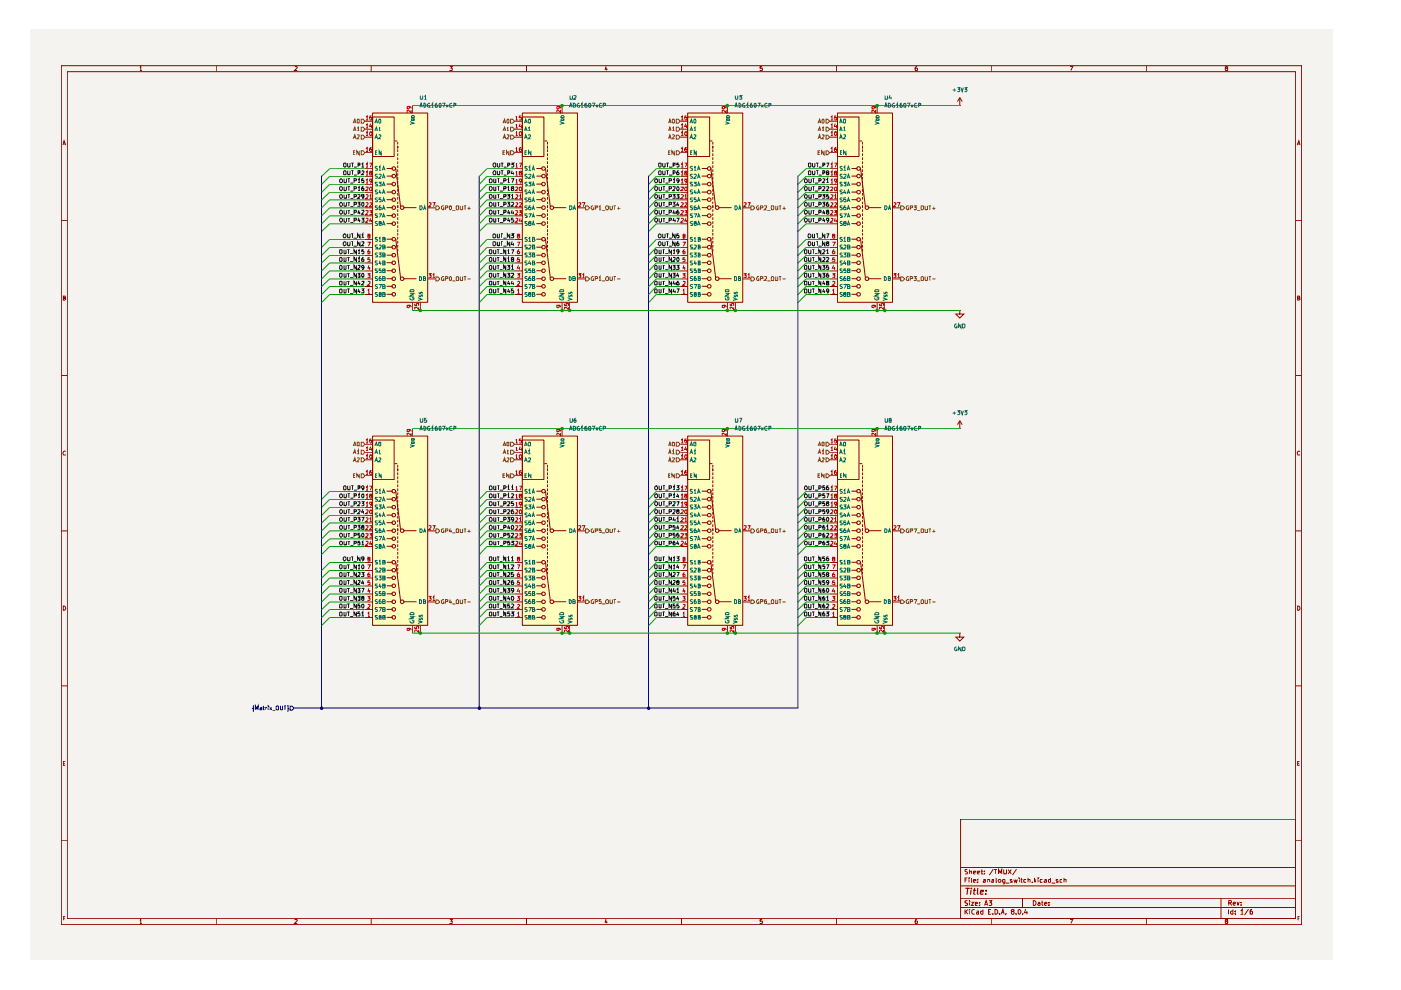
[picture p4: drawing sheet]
<svg xmlns="http://www.w3.org/2000/svg" width="297mm" height="210mm" viewBox="0 0 297 210" stroke-linecap="round" stroke-linejoin="round" font-family="sans-serif">
<path d="M6.3 6.4h276.2v197.1h-276.2z" fill="#f5f3ef"/>
<g fill="none" stroke="#910000" stroke-width=".21">
<path d="M13 13.9h263v182.1h-263zM14.3 15.2h260.4v179.6h-260.4zM29.7 14.4l.1-.3v.8M29.7 14.9h.4M45.8 13.9v1.3M62.5 14.2l.4-.1 .1 .3-.6 .5h.6M78.7 13.9v1.3M95.4 14.1h.5l-.3 .3 .3 .1v.4h-.5M111.6 13.9v1.3M128.5 14.1l-.2 .6h.5M128.7 14.4v.5M144.5 13.9v1.3"/>
<path d="M161.6 14.1h-.4v.4l.4-.1v.5h-.4M177.3 13.9v1.3M194.4 14.1l-.3 .2-.1 .5 .1 .1h.4l-.1-.5h-.3l-.1 .2M210.3 13.9v1.3M226.9 14.1h.6l-.5 .8M243.1 13.9v1.3M260 14.4l-.2-.2 .3-.1 .2 .2-.1 .1-.4 .1 .1 .4h.3l.1-.3-.2-.2M13.3 30.8l.3-1 .3 1M13.4 30.5h.4M275 30.8l.4-1 .2 1M275.1 30.5h.4M13 46.8h1.3"/>
<path d="M274.7 46.8h1.3M13 79.6h1.3M13.4 63.2l.4-.1v-.2l-.4-.1v.8h.4l.1-.2-.2-.2M274.7 79.6h1.3M275.1 63.2l.4-.1v-.2l-.4-.1v.8h.4l.1-.2-.2-.2M13.9 95.7a.44 .44 0 0 0-.5 .2 .44 .44 0 0 0 .1 .6l.4-.1M275.6 95.7a.44 .44 0 0 0-.5 .2 .44 .44 0 0 0 .1 .6l.4-.1M13 112.6h1.3M274.7 112.6h1.3M13.4 128.5a.47 .47 0 0 1 .5 .4 .47 .47 0 0 1-.5 .5zM275.1 128.5a.47 .47 0 0 1 .5 .4 .47 .47 0 0 1-.5 .5zM13 145.4h1.3"/>
<path d="M274.7 145.4h1.3M13 178.3h1.3M13.4 161.8h.4M13.8 161.4h-.4v.9h.4M203.7 173.7h71v21.1h-71zM274.7 178.3h1.3M275.1 161.8h.4M275.5 161.4h-.4v.9h.4M13.5 194.7h.3M13.8 194.3h-.3v.8M29.7 195.2l.1-.3v.9M29.7 195.8h.4"/>
<path d="M45.8 194.8v1.2M62.5 195l.4-.1 .1 .3-.6 .6h.6M78.7 194.8v1.2M95.4 194.9h.5l-.3 .4 .3 .1v.3h-.5M111.6 194.8v1.2M128.5 194.9l-.2 .6h.5M128.7 195.2v.6M144.5 194.8v1.2M161.6 194.9h-.4v.5l.4-.1v.5l-.4-.1M177.3 194.8v1.2M194.4 194.9h-.2l-.2 .7 .1 .2 .4-.1-.1-.4h-.3l-.1 .2M203.7 192.4h71"/>
<path d="M203.7 190.5h71M203.7 187.8h71M203.7 183.9h71M204.6 192.8v1M204.6 186.6h.3M204.8 193.3l.4 .5M205.1 191.1h-.5v.3l.5 .2v.3h-.5M205.1 186.1h-.5v1M205.1 184.4h-.5l.1 .4 .4 .2-.1 .3h-.4M205.2 192.8l-.6 .6M205.4 186.1v.1M205.4 186.5v.6"/>
<path d="M205.5 191v.1M205.5 184.8l.5-.1v.6M205.5 184.4v.9M205.5 191.3v.7M205.6 192.8v.1M205.6 193.2v.6M206 191.3h.5l-.5 .7h.5M206 186.1v1M206.4 186.8l.5-.2-.1-.1-.4 .1v.4l.4 .1M206.4 185l.5-.1-.1-.2-.4 .1v.4l.4 .1M206.6 192.9l-.2-.1-.4 .3v.5l.4 .2h.2M206.8 191.6h.4l-.1-.3-.3 .1v.5h.4"/>
<path d="M207.1 193.2h.4v.6M207.2 185l.5-.1-.1-.2-.4 .1v.4l.4 .1M207.3 187v.1M207.3 186.5v.1M207.5 193.4l-.4 .1v.3h.4M207.6 191.9v.1M207.6 191.4v.1M208 184.7h.4M208.2 184.4v.9h.2M208.4 193.2h-.4l-.1 .1 .2 .5h.3M208.4 192.8v1M208.5 186.5h.4v.6h-.4v-.3l.4-.2"/>
<path d="M208.7 192l.4-1 .3 1M208.7 185.2v.1M208.7 184.7v.1M208.8 191.7h.5M209.4 186.6h.4v.5M209.4 186.5v.6M209.6 193.3h.3M209.7 191h.6l-.4 .4h.3l.1 .4-.2 .2-.4-.1M210.1 192.8h-.5v1h.5M210.3 186.5h.4v.6h-.4v-.3l.4-.2M210.3 194.8v1.2M210.5 193.8h.1"/>
<path d="M210.6 184.3l-.8 1.2M210.8 184.4h.6M210.9 192.8a.52 .52 0 0 1 .6 .5 .52 .52 0 0 1-.6 .5zM211.1 184.4v.9M211.2 186.1v1h.2M211.6 186.6l.4-.1 .2 .4-.4 .2zM211.7 185.3v-.9l.3 .6 .4-.6v.9M212 193.8h.1M212.3 193.8l.3-1 .3 1M212.4 193.5h.4M212.8 184.4l.1 .9h.4l.1-.9M213.1 187.1h-.5v-.6h.5v.7l-.5 .2"/>
<path d="M213.2 193.8h.1M213.2 187.2h.8M213.7 184.4l.7 .9M214.4 184.4l-.7 .9M214.6 193.3l-.2-.3 .4-.2 .2 .3-.6 .3 .2 .4h.2l.2-.2-.2-.3M214.6 186.5l-.4 .1 .1 .2h.3v.3h-.4M214.9 186.5l.3 .6 .1-.5 .2 .5 .2-.6M215.4 193.8h.1M215.5 184.3l-.8 1.2M215.9 193l.3-.2 .3 .4-.3 .6-.3-.2zM216.1 186.1v.1M216.1 186.5v.6"/>
<path d="M216.5 186.5h.3M216.5 186.1v.9l.3 .1M216.8 193.8h.1M216.8 190.5v1.9M217.5 192.7l-.3 .8h.7M217.6 186.5h-.5l-.1 .1 .1 .5h.5M217.7 193.2v.6M218 186.6h.4v.5M218 186.1v1M218.8 187v.1M219.1 191a.52 .52 0 0 1 .6 .5 .52 .52 0 0 1-.6 .5zM219.3 186.1v1"/>
<path d="M219.4 186.7l.3 .4M219.7 186.5l-.4 .3M220.1 191.4l.2-.1 .2 .2v.5M220.1 186.1v.1M220.1 186.5v.6M220.5 191.6h-.3l-.2 .1 .2 .3 .3-.1M220.9 191.3h.3M220.9 191v.8l.3 .2M221 186.5h-.4l-.1 .1 .1 .5h.4M221.4 191.6h.6l-.2-.3-.4 .2v.3l.2 .2 .3-.1M221.4 186.5l.5 .1v.5h-.5v-.2l.5-.3M222.4 191.9v.1"/>
<path d="M222.4 191.4v.1M222.7 186.1v1h-.3l-.1-.5 .4-.1M223 187.2h.7M224.3 186.5l-.4 .1 .2 .2h.2v.3h-.4M225.2 186.5l-.5 .1v.4l.5 .1M225.6 186.6l.4-.1v.6M225.6 186.1v1M226.9 194.9h.6l-.5 .9M243.1 194.8v1.2M258.9 190.5v4.3M260 195.3l-.2-.3 .4-.1v.4l-.4 .1 .1 .4h.3l.1-.3-.2-.2M260.5 192.8v1"/>
<path d="M260.5 191.4h.5l.1-.3-.2-.2h-.4v1M260.8 191.4l.3 .5M261.4 193.2h-.3l-.2 .1 .1 .5h.4M261.4 192.8v1M261.5 191.6l.5-.1-.2-.2-.3 .1v.4l.1 .1h.3M261.9 193.8h.1M261.9 193.2v.1M262.3 191.3l.2 .6 .2-.6M263 193.1l.4-.3v1M263 193.8h.6M263.1 191.9h.1M263.1 191.3v.1"/>
<path d="M264.7 192.7l-.8 1.3M265.5 192.8l-.5 .3v.7h.6v-.5l-.2-.1-.4 .2M275.2 194.7h.3M275.5 194.3h-.3v.8"/>
</g>
<path d="M204.8 188.3h.7M205.2 188.3l-.2 1.3M205.9 188.8l-.1 .8M206 188.3v.1M206.4 188.8h.5M206.6 188.3l-.1 1.2 .2 .1M207.3 188.3l-.1 1.2 .2 .1M207.9 189.2l.6-.2v-.2h-.5l-.2 .6 .2 .2 .4-.1M209 189.5v.1M209.1 188.8v.1" fill="none" stroke="#910000" stroke-width=".25"/>
<g fill="#ffb">
<path d="M145.8 24h11.7v40.1h-11.7z"/>
<path d="M145.8 92.5h11.7v40.1h-11.7z"/>
<path d="M177.6 92.5h11.7v40.1h-11.7z"/>
<path d="M177.6 24h11.7v40.1h-11.7z"/>
<path d="M79 24h11.7v40.1h-11.7z"/>
<path d="M110.8 24h11.7v40.1h-11.7z"/>
<path d="M79 92.5h11.7v40.1h-11.7z"/>
<path d="M110.8 92.5h11.7v40.1h-11.7z"/>
</g>
<path d="M159.2 112.1h.4l.5 .5-.5 .4h-.4z" fill="#f5f3ef"/>
<path d="M159.2 112.1h.4l.5 .5-.5 .4h-.4zM160.9 112.1l-.4 .1-.1 .4 .2 .3h.3v-.3h-.2M161.2 112.6l.6-.1v-.3l-.6-.1v.8M162.5 112.1l-.4 .2v.6h.4l-.1-.5-.3 .2M162.7 113h.7M163.5 112.2h.5v.7l-.5-.1zM164.5 112.1v.8h.4v-.8M165.1 112.1h.6M165.4 112.1v.8M165.9 112.6h.7M166.2 112.3v.6" fill="none" stroke="#765500" stroke-width=".21"/>
<path d="M191 112.1h.4l.4 .5-.4 .4h-.4z" fill="#f5f3ef"/>
<path d="M191 112.1h.4l.4 .5-.4 .4h-.4zM192.7 112.1h-.4l-.1 .2v.4l.1 .2h.4v-.3h-.2M193 112.6h.3l.2-.4-.5-.1v.8M193.8 112.1h.6l-.4 .8M194.4 113h.7M195.3 112.2h.5l-.1 .7-.4-.1zM196.1 112.1l.1 .8h.4v-.8M196.9 112.1h.5M197.1 112.1v.8M197.7 112.6h.6M198 112.3v.6" fill="none" stroke="#765500" stroke-width=".21"/>
<path d="M203.5 65.8v.8h.8l-.8 .8-.9-.8h.9M203.5 65.8h.1M203.5 90.9h.1M203.5 89.2l-.5 .8M203.5 89.2v1.7M203.5 89.2l.5 .8" fill="none" stroke="#910000" stroke-width=".21"/>
<path d="M170.7 103a.42 .42 0 0 1 .5 .4 .42 .42 0 0 1-.5 .4l-.1-.2zM171.5 103l.1 .8h.3l.1-.8M172.3 103h.4M172.5 103v.8M172.8 103.9h.6M173.6 103.5h.3l.2-.3-.2-.2h-.3v.8M174.9 103h-.4v.4h.4l-.1 .4h-.3M175.6 103a.57 .57 0 0 0-.3 .8h.3l.1-.3-.1-.2-.4 .2" fill="none" stroke="#0f0f0f" stroke-width=".21"/>
<path d="M175.1 95.5h.4l.4 .4-.4 .4h-.4z" fill="#f5f3ef"/>
<path d="M173.4 96.2l.4-.8 .2 .8M173.5 96h.4M174.3 95.6l.2-.2v.8M174.3 96.2h.4M175.1 95.5h.4l.4 .4-.4 .4h-.4z" fill="none" stroke="#765500" stroke-width=".21"/>
<path d="M175.1 97.1h.4l.4 .4-.4 .4h-.4z" fill="#f5f3ef"/>
<path d="M173.4 97.9l.4-.8 .2 .8M173.5 97.7h.4M174.3 97.2h.4v.2l-.5 .5h.5M175.1 97.1h.4l.4 .4-.4 .4h-.4z" fill="none" stroke="#765500" stroke-width=".21"/>
<path d="M175.1 100.5h.4l.4 .4-.4 .4h-.4z" fill="#f5f3ef"/>
<path d="M173.4 100.8h.4M173.9 100.5h-.5v.7h.5M174.7 100.5v.7l-.5-.7v.7M175.1 100.5h.4l.4 .4-.4 .4h-.4z" fill="none" stroke="#765500" stroke-width=".21"/>
<path d="M175.1 93.8h.4l.4 .4-.4 .4h-.4z" fill="#f5f3ef"/>
<path d="M173.4 94.5l.4-.7 .2 .7M173.5 94.4h.4M174.3 93.9h.4l-.1 .6-.3-.1zM175.1 93.8h.4l.4 .4-.4 .4h-.4z" fill="none" stroke="#765500" stroke-width=".21"/>
<path d="M159.2 58.7h.4l.5 .4-.5 .5h-.4z" fill="#f5f3ef"/>
<path d="M159.2 58.7h.4l.5 .4-.5 .5h-.4zM160.9 58.7l-.1-.1a.48 .48 0 0 0-.4 .4 .48 .48 0 0 0 .2 .5h.3v-.4h-.2M161.2 59.1h.6v-.4l-.6-.1v.9M162.1 58.7l.3-.1 .1 .5-.5 .4h.5M162.7 59.6h.7M163.7 58.6l.3 .2v.7l-.5-.1v-.6zM164.5 58.6v.9l.4-.1v-.8M165.1 58.6h.6M165.4 58.6v.9M165.9 59.1h.7" fill="none" stroke="#765500" stroke-width=".21"/>
<g fill="none" stroke="#910000" stroke-width=".21">
<path d="M144.2 29.1h1.6M144.2 27.4h1.6M144.2 25.7h1.6M144.2 32.4h1.6M144.2 35.8h1.6M144.2 37.4h1.6M144.2 39.1h1.6M145.8 24.8h4.7v8.4h-4.7zM145.8 24h11.7v40.1h-11.7zM148.8 39h1.2M148.8 37.3h1.2M148.8 35.7h1.2"/>
<path d="M150.5 29.9h.5M150.7 35.7l1 8.1M151.1 30.1v.5M151.1 31v.4M151.1 31.7v.5M151.1 32.6v.4M151.1 33.4v.5M151.1 34.3v.4M151.1 35.1v.5M151.1 36v.4M151.1 36.8v.4M151.1 37.6v.4"/>
<path d="M151.1 38.4v.5M151.1 39.3v.4M154.2 22.4v1.6M144.2 54.1h1.6M144.2 47.5h1.6M144.2 45.8h1.6M144.2 44.1h1.6M144.2 42.4h1.6M144.2 40.8h1.6M144.2 59.1h1.6M144.2 57.4h1.6M144.2 55.8h1.6"/>
<path d="M144.2 52.5h1.6M144.2 50.8h1.6M148.8 59.1h1.2M148.8 57.4h1.2M148.8 55.7h1.2M148.8 54.1h1.2M148.8 52.4h1.2M148.8 50.7h1.2M148.8 47.4h1.2M148.8 45.7h1.2M148.8 44h1.2M148.8 42.3h1.2"/>
<path d="M148.8 40.7h1.2M150.7 50.7l1 8.1M151.1 40.1v.5M151.1 41v.4M151.1 41.8v.4M151.1 42.8v.4M151.1 43.6v.4M151.1 44.4v.5M151.1 45.3v.4M151.1 46.1v.5M151.1 47v.4M151.1 47.8v.5"/>
<path d="M151.1 48.7v.4M151.1 49.4v.5M151.1 50.3v.4M151.1 51.1v.5M151.1 52v.4M151.1 52.8v.5M152.4 59.1h2.6M152.4 44h2.6M157.5 44.1h1.7M157.5 59.1h1.7M144.2 62.4h1.6M144.2 60.7h1.6"/>
<path d="M148.8 62.4h1.2M148.8 60.7h1.2M154.2 64.1v1.7M155.9 64.1v1.7M144.2 97.5h1.6M144.2 95.9h1.6M144.2 94.2h1.6M145.8 93.3h4.7v8.4h-4.7zM145.8 92.5h11.7v40.1h-11.7zM150.5 98.3h.5M151.1 98.6v.5M151.1 99.4v.4"/>
<path d="M154.2 90.9v1.6M144.2 109.3h1.6M144.2 107.6h1.6M144.2 105.9h1.6M144.2 100.9h1.6M144.2 104.2h1.6M144.2 110.9h1.6M144.2 112.6h1.6M144.2 114.3h1.6M144.2 115.9h1.6M144.2 119.3h1.6M148.8 119.2h1.2"/>
<path d="M148.8 115.8h1.2M148.8 114.2h1.2M148.8 112.5h1.2M148.8 110.8h1.2M148.8 109.2h1.2M148.8 107.5h1.2M148.8 105.8h1.2M148.8 104.1h1.2M150.7 119.2l1 8.1M150.7 104.1l1 8.2M151.1 100.2v.5M151.1 101.1v.4"/>
<path d="M151.1 101.9v.5M151.1 102.8v.4M151.1 103.6v.5M151.1 104.5v.4M151.1 105.2v.5M151.1 106.1v.4M151.1 106.9v.5M151.1 107.8v.4M151.1 108.6v.5M151.1 109.5v.4M151.1 110.3v.4M151.1 111.3v.4"/>
<path d="M151.1 112.1v.4M151.1 112.9v.5M151.1 113.8v.4M151.1 114.6v.5M151.1 115.5v.4M151.1 116.3v.4M151.1 117.1v.4M151.1 117.9v.5M151.1 118.8v.4M151.1 119.6v.5M152.4 112.5h2.6M157.5 112.6h1.7"/>
<path d="M144.2 129.2h1.6M144.2 130.9h1.6M144.2 127.6h1.6M144.2 125.9h1.6M144.2 124.2h1.6M144.2 122.6h1.6M144.2 120.9h1.6M148.8 130.9h1.2M148.8 129.2h1.2M148.8 127.6h1.2M148.8 125.9h1.2M148.8 124.2h1.2"/>
<path d="M148.8 122.5h1.2M148.8 120.9h1.2M151.1 120.5v.4M151.1 121.3v.4M152.4 127.6h2.6M154.2 132.6v1.6M155.9 132.6v1.6M157.5 127.6h1.7"/>
<circle cx="150.4" cy="37.3" r=".38"/>
<circle cx="150.4" cy="39" r=".38"/>
<circle cx="150.4" cy="35.7" r=".38"/>
<circle cx="150.4" cy="45.7" r=".38"/>
<circle cx="150.4" cy="44" r=".38"/>
<circle cx="150.4" cy="57.4" r=".38"/>
<circle cx="150.4" cy="54.1" r=".38"/>
<circle cx="150.4" cy="59.1" r=".38"/>
<circle cx="150.4" cy="52.4" r=".38"/>
<circle cx="150.4" cy="50.7" r=".38"/>
<circle cx="150.4" cy="55.7" r=".38"/>
<circle cx="150.4" cy="42.3" r=".38"/>
<circle cx="150.4" cy="40.7" r=".38"/>
<circle cx="150.4" cy="47.4" r=".38"/>
<circle cx="152.1" cy="59.1" r=".38"/>
<circle cx="152.1" cy="44" r=".38"/>
<circle cx="150.4" cy="62.4" r=".38"/>
<circle cx="150.4" cy="60.7" r=".38"/>
<circle cx="150.4" cy="110.8" r=".38"/>
<circle cx="150.4" cy="112.5" r=".38"/>
<circle cx="150.4" cy="107.5" r=".38"/>
<circle cx="150.4" cy="104.1" r=".38"/>
<circle cx="150.4" cy="115.8" r=".38"/>
<circle cx="150.4" cy="119.2" r=".38"/>
<circle cx="150.4" cy="109.2" r=".38"/>
<circle cx="150.4" cy="114.2" r=".38"/>
<circle cx="150.4" cy="105.8" r=".38"/>
<circle cx="152.1" cy="112.5" r=".38"/>
<circle cx="150.4" cy="120.9" r=".38"/>
<circle cx="150.4" cy="122.5" r=".38"/>
<circle cx="150.4" cy="125.9" r=".38"/>
<circle cx="150.4" cy="130.9" r=".38"/>
<circle cx="150.4" cy="127.6" r=".38"/>
<circle cx="150.4" cy="129.2" r=".38"/>
<circle cx="150.4" cy="124.2" r=".38"/>
<circle cx="152.1" cy="127.6" r=".38"/>
</g>
<g fill="none" stroke="#006665" stroke-width=".21">
<path d="M146.3 29.4l.3-.8 .3 .8M146.3 27.7l.3-.7 .3 .7M146.3 26.1l.3-.8 .3 .8M146.3 29.2h.5M146.3 27.6h.5M146.3 25.9h.5M146.4 32.3h.3M146.8 32h-.4v.8h.4M146.9 35.3h-.4l-.2 .1 .6 .5-.1 .2h-.5M146.9 37h-.5l-.1 .1 .6 .5-.2 .2-.4-.1M146.9 38.7h-.6l.6 .6-.6 .1M147.1 28.7h.4v.2l-.5 .5h.5"/>
<path d="M147.1 27.1l.3-.1v.7M147.1 38.7h.5l-.2 .2 .2 .1v.4h-.5M147.1 27.7h.4M147.2 25.3h.2l.1 .1v.6l-.1 .1-.3-.1zM147.2 35.5l.2-.2v.8M147.2 37h.3l.1 .3-.5 .5h.5M147.2 36.1h.4M147.6 32v.8l-.4-.8v.8M147.9 36.1l.2-.8 .4 .8M147.9 37.8l.2-.8 .4 .8M147.9 39.4l.2-.7 .4 .7M148 35.9h.4"/>
<path d="M148 37.5h.4M148 39.2h.4M153.8 25.8l.8 .3-.8 .3M154.1 25.3l.5-.1 .1 .3h-.6zM154.1 24.5h.5l.1 .4h-.6zM146.9 40.3h-.4l-.2 .1 .1 .3 .5 .2-.1 .2h-.5M146.9 42h-.4l-.2 .1 .6 .4-.2 .3-.4-.1M146.9 43.6h-.5l-.1 .2 .5 .3 .1 .2-.2 .2-.4-.1M146.9 45.3l-.6 .1 .1 .3 .5 .2-.1 .2h-.5M146.9 47l-.4-.1-.2 .2 .6 .4-.1 .3h-.5M146.9 58.7l-.4-.1-.2 .2 .1 .3 .5 .1-.1 .3h-.5M146.9 57l-.6 .1 .6 .6-.6 .1"/>
<path d="M146.9 55.3h-.5l-.1 .2 .6 .5-.2 .2-.4-.1M146.9 53.7l-.4-.1-.2 .2 .6 .4-.1 .3h-.5M146.9 52l-.4-.1-.2 .2 .1 .3 .5 .1-.1 .3h-.5M146.9 50.3h-.5l-.1 .2 .5 .3 .1 .2-.2 .2-.4-.1M147.1 45.3h.6l-.3 .8M147.1 53.6h.5l-.2 .4 .2 .1v.3h-.5M147.2 52h.4v.4l-.5 .4h.5M147.2 50.6l.2-.3v.9M147.2 51.2h.4M147.4 40.3l-.2 .6h.5M147.4 47.3h-.2v-.3h.4v.3l-.4 .1 .1 .4 .3-.1v-.3l-.2-.1M147.4 55.2l-.2 .6h.5"/>
<path d="M147.5 43.6l-.3 .2v.6h.4v-.4l-.4 .1M147.5 58.6l-.3 .3v.5h.4v-.3l-.2-.1-.2 .1M147.5 40.6v.5M147.5 55.6v.6M147.6 42h-.4v.4l.3-.1 .1 .4h-.4M147.6 57h-.4v.4h.4v.4h-.4M147.9 41.1l.2-.8 .4 .8M147.9 42.8l.2-.8 .4 .8M147.9 44.5l.2-.9 .4 .9M147.9 46.1l.2-.8 .4 .8M147.9 47.8l.2-.9 .4 .9M148 40.9h.4"/>
<path d="M148 42.5h.4M148 44.2h.4M148 45.9h.4M148 47.5h.4M148 59.1h.4l.1-.3-.2-.2h-.3v.9h.4l.1-.4h-.2M148 57.4h.4l.1-.3-.5-.1v.8h.5v-.4h-.2M148 55.8l.5-.2-.1-.3h-.4v.9l.5-.1v-.3h-.2M148 54.1l.5-.2-.2-.3h-.3v.9h.4l.1-.4h-.2M148 52.4h.4l.1-.3-.2-.2h-.3v.9h.4l.1-.3-.2-.1M148 50.7l.5-.1-.1-.3h-.4v.9l.5-.1v-.3l-.2-.1M155.7 58.6l.5 .2-.1 .7h-.4zM155.8 43.6h.4a.48 .48 0 0 1 .1 .6 .48 .48 0 0 1-.5 .3z"/>
<path d="M156.6 44.5l.2-.9 .3 .9M156.6 59.1h.3l.1-.3-.2-.2h-.2v.9h.3l.1-.4h-.2M156.7 44.2h.3M146.9 62h-.5l-.1 .2 .5 .2 .1 .3-.2 .2-.4-.1M146.9 60.4l-.4-.1-.2 .2 .6 .4-.2 .3-.4-.1M147.1 60.3h.6l-.3 .9M147.4 62.4l-.2-.3 .3-.1 .1 .3-.4 .1v.4l.2 .1 .2-.1v-.4h-.2M148 62.4l.5-.1-.1-.3h-.4v.9l.5-.1v-.4h-.2M148 60.7h.3l.2-.2-.5-.2v.9l.5-.1v-.3l-.2-.1M153.8 63.1l.1 .4 .3 .1 .4-.1v-.4h-.4v.2M153.8 62.3h.8l-.8 .5h.8M153.9 61.4h.6l.1 .4h-.8z"/>
<path d="M155.4 63.1l.9 .4-.9 .2M155.7 62.5v.3l.1 .1 .4-.4 .1 .1v.3M155.7 61.9v.4h.3l.1-.4 .2 .1v.3M146.3 97.9l.3-.8 .3 .8M146.3 96.2l.3-.8 .3 .8M146.3 94.5l.3-.7 .3 .7M146.3 97.7h.5M146.3 96h.5M146.3 94.4h.5M147.1 97.2h.4v.2l-.5 .5h.5M147.1 95.6l.3-.2v.8M147.1 93.9h.4l-.1 .6-.3-.1z"/>
<path d="M147.1 96.2h.4M153.8 94.3l.8 .2-.8 .4M154.1 93.8l.5-.1 .1 .3h-.6zM154.1 93.1l.5-.1 .1 .3h-.6zM146.4 100.8h.3M146.8 100.5h-.4v.7h.4M146.9 103.8h-.5l-.1 .1 .6 .5-.2 .2-.4-.1M146.9 105.5h-.5l-.1 .1 .5 .3 .1 .2-.2 .2-.4-.1M146.9 107.1h-.4l-.2 .1 .1 .3 .5 .2-.1 .2h-.5M146.9 108.8h-.4l-.2 .1 .6 .4-.1 .3h-.5M146.9 110.4h-.5l-.1 .2 .6 .5-.2 .2-.4-.1M146.9 112.1l-.6 .1 .6 .6-.6 .1"/>
<path d="M146.9 113.8l-.4-.1-.2 .2 .1 .3 .5 .1-.1 .3h-.5M146.9 115.5l-.4-.1-.2 .2 .6 .4-.2 .3-.4-.1M146.9 118.8l-.6 .1 .1 .3 .5 .2-.1 .2h-.5M147.1 107.1h.5l-.2 .3 .2 .1v.3h-.5M147.1 113.7h.6l-.3 .9M147.2 104l.2-.2v.8M147.2 105.5h.3l.1 .3-.5 .5h.5M147.2 119l.2-.2v.8M147.2 104.6h.4M147.2 119.6h.4M147.4 108.8l-.2 .5h.5M147.4 115.8l-.2-.3h.4l-.1 .3-.3 .1v.3l.2 .1 .2-.1v-.3l-.2-.1"/>
<path d="M147.5 112.1l-.3 .2v.6h.4v-.4l-.2-.1-.2 .2M147.5 109v.6M147.6 100.5v.7l-.4-.7v.7M147.6 110.4h-.4v.5h.4v.3h-.4M147.9 104.6l.2-.8 .4 .8M147.9 106.3l.2-.8 .4 .8M147.9 107.9l.2-.8 .4 .8M147.9 109.6l.2-.8 .4 .8M147.9 111.3l.2-.9 .4 .9M147.9 112.9l.2-.8 .4 .8M147.9 114.6l.2-.9 .4 .9M147.9 116.3l.2-.9 .4 .9"/>
<path d="M148 104.4h.4M148 106h.4M148 107.7h.4M148 109.3h.4M148 111h.4M148 112.7h.4M148 114.3h.4M148 116h.4M148 119.2h.4l.1-.3-.5-.1v.8h.4l.1-.3-.2-.1M155.8 112.1l.5 .1v.4l-.1 .3h-.4zM156.6 112.9l.2-.8 .3 .8M156.7 112.7h.3"/>
<path d="M146.9 130.5l-.6 .1 .6 .6-.6 .1M146.9 128.8h-.5l-.1 .2 .6 .5-.2 .2-.4-.1M146.9 127.2l-.4-.1-.2 .2 .6 .4-.1 .3h-.5M146.9 125.5l-.4-.1-.2 .2 .1 .3 .5 .1-.1 .3h-.5M146.9 123.8h-.5l-.1 .2 .5 .2 .1 .3-.2 .2-.4-.1M146.9 122.1h-.5l-.1 .2 .6 .5-.2 .2-.4-.1M146.9 120.5l-.4-.1-.2 .2 .6 .4-.1 .3h-.5M147.1 128.8h.6l-.3 .9M147.1 122.1h.5l-.2 .4 .2 .1v.3h-.5M147.2 120.5h.4v.3l-.5 .5h.5M147.4 130.9l-.2-.3 .3-.1 .1 .3-.4 .1v.4h.4v-.4h-.2M147.4 123.7l-.2 .6h.5"/>
<path d="M147.5 127.1l-.3 .2v.6h.4l-.1-.4h-.2l-.1 .1M147.5 124.1v.6M147.6 125.4h-.4v.5h.4v.3h-.4M148 130.9h.4l.1-.3-.5-.1v.8h.5v-.4h-.2M148 129.2l.5-.1-.1-.3h-.4v.9l.5-.1v-.3l-.2-.1M148 127.6l.5-.2-.2-.3h-.3v.9h.4l.1-.4h-.2M148 125.9h.4l.1-.3-.2-.2h-.3v.9h.4l.1-.4h-.2M148 124.2l.5-.1-.1-.3h-.4v.9l.5-.1v-.4h-.2M148 122.6l.5-.2-.1-.3h-.4v.9l.5-.1v-.3h-.2M148 120.9l.5-.2-.2-.3h-.3v.9h.4l.1-.4h-.2M153.8 131.6v.4l.3 .1 .5-.1v-.4l-.4 .1M153.8 130.8h.8l-.8 .4h.8"/>
<path d="M153.8 130l.3-.2 .4 .1 .1 .4h-.8zM155.4 131.6l.9 .3-.9 .3M155.7 131v.3l.1 .1 .3-.4 .2 .1v.3M155.7 130.4v.4h.2l.2-.4h.2v.4M155.7 127.1l.5 .2-.1 .7h-.4zM156.6 127.6l.4-.2-.2-.3h-.2v.9h.3l.1-.4h-.2"/>
</g>
<g fill="none" stroke="#b90000" stroke-width=".21">
<path d="M144.4 28.2l.3-.3v.8M144.4 26.5l.3-.2v.8M144.4 24.8l.3-.2v.8M144.4 31.5l.3-.2v.8M144.4 34.8l.3-.2v.8M144.4 36.5l.3-.2v.8M144.4 38.2l.3-.2v.8M144.4 39.8l.4-.1 .1 .1-.6 .6h.6M144.4 28.7h.5M144.4 27.1h.5M144.4 25.4h.5M144.4 32.1h.5"/>
<path d="M144.4 35.4h.5M144.4 37.1h.5M144.4 38.8h.5M145.2 34.6h.5l-.4 .8M145.2 28h.4v.7h-.3l-.1-.2zM145.2 39.8l.4-.1v.7h-.4zM145.3 36.6l-.1-.2 .3-.1 .2 .1-.1 .2h-.3l-.1 .4v.1h.4l.1-.3-.2-.2M145.4 26.2l-.2 .6h.5M145.6 24.6h-.4v.4l.4-.1 .1 .4-.2 .1h-.3M145.6 31.3h-.3l-.1 .7 .1 .1 .4-.1-.1-.4h-.4v.2M145.6 26.5v.6M145.7 38.3l-.2 .2-.3-.2v-.3h.4a.57 .57 0 0 1-.4 .8"/>
<path d="M153.5 22.6l.1 .1-.1 .4-.4-.1v-.4a.57 .57 0 0 1 .9 .4M154 23.3v.6l-.6-.6-.3 .1 .1 .4M144.4 41.4l.3-.1 .2 .2-.6 .6h.6M144.4 43.1l.3-.1 .2 .2-.6 .6h.6M144.4 44.7h.4l.1 .2-.6 .6h.6M144.4 46.4l.3-.1 .2 .2-.6 .6h.6M144.7 58h.5l-.2 .3 .2 .1v.4h-.5M144.7 51.4h.6l-.4 .8M144.8 59.7h.4v.4l-.5 .4h.5M144.9 50v-.3h.3v.3l-.4 .1 .1 .4 .3-.1v-.3l-.1-.1M145 56.3l-.2 .6h.5M145.2 41.5l.2-.2v.8"/>
<path d="M145.2 43.1l.3-.1 .2 .1-.5 .7h.5M145.2 44.7h.5l-.3 .3 .3 .1v.2l-.2 .2-.3-.1M145.2 53l-.4 .2v.5h.4v-.3l-.3-.1-.1 .2M145.2 42.1h.5M145.2 56.6v.6M145.2 54.7h-.4v.4l.4-.1v.4h-.4M145.4 46.3l-.2 .6h.5M145.6 46.6v.5M157.7 58h.5l-.3 .3 .3 .1v.4h-.5M157.8 43.1h.4v.2l-.5 .5h.5M158.5 43h.5l-.3 .8M158.5 58.2l.3-.2v.8"/>
<path d="M158.5 58.8h.5M144.8 61.6l.2-.3v.9M144.8 62.2h.4M153.5 64.7l.1 .4-.1 .1h-.4l.1-.5 .7 .1 .1 .4M154.8 64.4v.3l.4 .1-.1-.3 .4-.2v.5M155.6 65.2v.5l-.4-.5h-.4v.4M144.4 96.6l.3-.2v.8M144.4 95l.3-.2v.7M144.4 93.3l.3-.2v.8M144.4 97.2h.5M144.4 95.5h.5M144.4 93.9h.5"/>
<path d="M145.2 96.5h.4v.7h-.4zM145.4 94.7l-.2 .6h.5M145.6 93.1h-.4v.4l.4-.1 .1 .4-.2 .1h-.3M145.6 99.8h-.3l-.1 .3v.4l.3 .1 .2-.4h-.5M145.6 95v.5M153.5 91.1l.1 .3-.5 .1 .1-.4h.7l.1 .4M154 91.8v.5l-.6-.5-.3 .1 .1 .4M144.4 100l.3-.2v.8M144.4 103.3l.3-.2v.8M144.4 105l.3-.2v.8M144.4 106.6l.3-.1v.8M144.4 108.2l.3-.1 .2 .2-.6 .6h.6"/>
<path d="M144.4 109.9l.3-.1 .2 .2-.6 .6h.6M144.4 111.5h.4l.1 .2-.6 .6h.6M144.4 113.2h.4l.1 .1-.6 .6h.6M144.4 114.9l.3-.1 .2 .2-.6 .6h.6M144.4 100.6h.5M144.4 103.9h.5M144.4 105.6h.5M144.4 107.3h.5M144.7 119.8h.6l-.4 .8M144.9 118.5v-.3h.3v.3l-.4 .1 .1 .4 .3-.1v-.3l-.1-.1M145.2 103.1h.5l-.4 .8M145.2 110l.2-.2v.8"/>
<path d="M145.2 111.5h.4l.1 .1-.5 .7h.5M145.2 113.2h.5l-.3 .2 .3 .2v.2l-.5 .1M145.2 110.6h.5M145.2 108.2h.4v.7h-.3l-.1-.2zM145.3 105.1l-.1-.2v-.1h.4v.3l-.4 .2 .1 .3 .4-.1-.2-.4M145.4 114.8l-.2 .6h.5M145.6 115.1v.5M145.7 106.8l-.2 .2-.3-.2v-.3h.4a.57 .57 0 0 1-.4 .8M157.8 111.5h.3l.1 .3-.5 .5h.5M158.5 111.5h.5l-.3 .8M144.7 126.4h.5l-.2 .4 .2 .1v.3h-.5M144.8 130.1l.2-.3v.9"/>
<path d="M144.8 128.2h.4v.3l-.5 .5h.5M144.8 130.7h.4M145 124.8l-.2 .5h.5M145.2 121.5l-.4 .2v.5h.4v-.4h-.3l-.1 .2M145.2 125.1v.6M145.2 123.1h-.4v.5h.4v.3h-.4M153.5 133.2l.1 .2-.1 .2h-.3v-.4h.5l.3 .4M154.8 132.9v.3l.4 .1-.1-.3 .4-.2v.5M155.6 133.6v.6l-.6-.6h-.2v.5M157.7 126.4h.5l-.3 .4 .3 .1v.3h-.5M158.5 126.7l.3-.3v.9M158.5 127.3h.5"/>
</g>
<g fill="none" stroke="#0f0f0f" stroke-width=".21">
<path d="M170.6 53h.5v.6l-.2 .2-.3-.2zM170.6 59.7h.5l-.1 .7-.4-.1zM170.6 58h.5v.6l-.2 .2-.3-.2zM170.7 54.6l.4 .1-.1 .7-.4-.1v-.6zM170.7 56.3l.4 .1-.1 .7-.4-.1v-.6zM171.4 54.6l.1 .8 .4-.1v-.7M171.4 56.3l.1 .8 .4-.1v-.7M171.4 53v.6l.2 .2 .3-.1v-.7M171.4 59.6l.1 .8 .4-.1v-.7M171.4 58v.6l.2 .2 .3-.1v-.7M172.2 54.6h.5M172.2 56.3h.5"/>
<path d="M172.2 53h.5M172.2 59.6h.5M172.2 58h.5M172.4 53v.8M172.4 54.6v.8M172.4 56.3v.8M172.4 58v.8M172.4 59.6v.8M172.8 55.5h.6M172.8 57.2h.6M172.8 53.8h.6M172.8 58.9h.6"/>
<path d="M174 54.6v.8l-.4-.8v.8M174 56.3v.8l-.4-.8v.8M174 53v.8l-.4-.8v.8M174 59.6v.8l-.4-.8v.8M174 58v.8l-.4-.8v.8M174.4 56.3h.5l-.3 .3 .3 .1v.3h-.5M174.4 58h.5l-.3 .3 .3 .1v.3h-.5M174.5 54.7h.4v.3l-.5 .4h.5M174.5 53h.3l.1 .3-.5 .5h.5M174.6 59.6l-.1 .6h.5M174.8 59.9v.5M175.2 54.7l.4-.1 .1 .1-.5 .7h.5"/>
<path d="M175.2 53.1l.3-.1v.8M175.2 53.8h.5M175.4 60l-.2-.2 .1-.2 .4 .1-.1 .3h-.3v.4l.4-.1-.1-.3M175.6 56.3h-.3l-.1 .4 .4-.1v.5l-.4-.1M175.6 58h-.2l-.2 .3v.3l.4 .2 .1-.4h-.5M170.7 61.3l.4 .1-.1 .7-.4-.1v-.6zM171.4 61.3l.1 .8 .4-.1v-.7M172.2 61.3h.5M172.4 61.3v.8M172.8 60.5h.6M172.8 62.2h.6M174 61.3v.8l-.4-.8v.8"/>
<path d="M174.6 61.3l-.1 .5h.5M174.8 61.6v.5M175.7 61.7h-.5l.2-.4 .3 .1v.4l-.1 .3h-.3M170.6 119.8h.5v.6l-.2 .2-.3-.2zM171.4 119.8v.6l.2 .2 .3-.1v-.7M172.2 119.8h.5M172.4 119.8v.8M174 119.8v.8l-.4-.8v.8M174.9 119.8h-.4v.3h.4v.4h-.4M175.2 119.8h.5l-.3 .8M170.6 124.8h.5v.6l-.2 .2-.3-.2zM170.7 123.1l.4 .1-.1 .7-.4-.1v-.6z"/>
<path d="M170.7 121.4l.4 .1-.1 .7-.4-.1v-.6zM171.4 124.8v.6l.2 .2 .3-.1v-.7M171.4 123.1l.1 .8 .4-.1v-.7M171.4 121.4l.1 .8 .4-.1v-.7M172.2 124.8h.5M172.2 123.1h.5M172.2 121.4h.5M172.4 121.4v.8M172.4 123.1v.8M172.4 124.8v.8M172.8 125.7h.6M172.8 124h.6"/>
<path d="M172.8 122.3h.6M172.8 120.7h.6M174 124.8v.8l-.4-.8v.8M174 123.1v.8l-.4-.8v.8M174 121.4v.8l-.4-.8v.8M174.8 124.8l-.3 .1v.6h.4l-.1-.4h-.3v.2M174.9 123.1h-.4v.4h.4l-.1 .4-.3-.1M174.9 121.4h-.4v.4h.4l-.1 .4-.3-.1M175.3 124.8a.39 .39 0 0 1 .4 .3 .39 .39 0 0 1-.4 .4zM175.4 121.8l-.2-.3 .4-.1 .1 .2-.4 .2v.4h.3l.1-.2-.1-.2M175.7 123.4l-.1 .2h-.3l-.1-.4 .2-.1 .3 .1-.1 .7h-.3"/>
</g>
<path d="M159.2 127.2h.4l.5 .4-.5 .4h-.4z" fill="#f5f3ef"/>
<path d="M159.2 127.2h.4l.5 .4-.5 .4h-.4zM160.9 127.2a.42 .42 0 0 0-.5 .2 .42 .42 0 0 0 .2 .6h.3v-.4h-.2M161.2 127.6h.5l.1-.4-.6-.1v.9M162.5 127.1l-.4 .2v.6l.4 .1v-.5h-.3l-.1 .1M162.7 128.1h.7M163.7 127.1l.3 .2v.7l-.5-.1v-.6zM164.5 127.1v.9l.4-.1v-.8M165.1 127.1h.6M165.4 127.1v.9M165.9 127.6h.7" fill="none" stroke="#765500" stroke-width=".21"/>
<g fill="none" stroke="#0f0f0f" stroke-width=".21">
<path d="M170.6 126.5h.5v.6l-.2 .2-.3-.2zM170.7 128.1l.4 .1-.1 .7-.4-.1v-.6zM170.7 129.8l.4 .1-.1 .7-.4-.1v-.6zM171.4 128.1l.1 .8 .4-.1v-.7M171.4 129.8l.1 .8 .4-.1v-.7M171.4 126.4v.7l.2 .2 .3-.1v-.8M172.2 128.1h.5M172.2 129.8h.5M172.2 126.4h.5M172.4 126.4v.9M172.4 128.1v.8M172.4 129.8v.8"/>
<path d="M172.8 129h.6M172.8 130.7h.6M172.8 127.3h.6M174 128.1v.8l-.4-.8v.8M174 129.8v.8l-.4-.8v.8M174 126.4v.9l-.4-.9v.9M174.8 128.1l-.3 .2v.5h.4v-.3l-.3-.1-.1 .2M174.8 129.8l-.3 .1v.6h.4l-.1-.4h-.3v.2M174.8 126.4l-.3 .2v.6h.4v-.4l-.3-.1-.1 .2M175.2 128.1h.4l.1 .1-.5 .7h.5M175.2 129.8h.5l-.3 .3h.2l.1 .2-.1 .3-.4-.1M175.2 126.6l.3-.2v.9"/>
<path d="M175.2 127.3h.5"/>
</g>
<path d="M159.2 43.6h.4l.5 .5-.5 .4h-.4z" fill="#f5f3ef"/>
<path d="M159.2 43.6h.4l.5 .5-.5 .4h-.4zM160.9 43.6h-.3a.43 .43 0 0 0-.2 .6 .43 .43 0 0 0 .5 .2v-.3h-.2M161.2 44.1l.6-.1v-.3l-.6-.1v.9M162.1 43.7l.4-.1v.4l-.5 .5h.5M162.7 44.6h.7M163.5 43.7h.5v.6l-.1 .2-.4-.2zM164.5 43.6v.9l.4-.1v-.8M165.1 43.6h.6M165.4 43.6v.9M165.9 44.2h.7M166.2 43.8v.7" fill="none" stroke="#765500" stroke-width=".21"/>
<g fill="none" stroke="#0f0f0f" stroke-width=".21">
<path d="M170.7 37.9l.5 .2-.2 .6h-.3l-.1-.2zM170.7 39.6l.4 .1a.47 .47 0 0 1-.4 .7l-.1-.3zM171.4 36.4l.2-.2 .3 .2-.1 .6h-.4zM171.5 37.9l.1 .8h.3l.1-.8M171.5 39.6v.7l.2 .1 .3-.1v-.7M172.3 36.2v.8h.4l.1-.1v-.7M172.3 37.9h.4M172.3 39.6h.4M172.5 37.9v.8M172.5 39.6v.8M172.8 38.8h.6M173 36.2h.5"/>
<path d="M173.3 36.2v.8M173.6 38.3h.4l.1-.2-.2-.2h-.3v.8M173.6 37.1h.6M174.5 38h.4v.2l-.5 .5h.5M174.5 36.7l.4-.1v-.3l-.4-.1v.8M174.5 39.7l.3-.1 .1 .3-.5 .5h.5M175.2 38.1l.3-.2v.8M175.2 39.7l.4-.1 .1 .2-.5 .6h.5M175.2 38.7h.5M175.4 36.6l-.2-.2 .4-.2 .1 .2-.5 .3 .1 .3h.3l.1-.3-.1-.1M170.7 42.9a.42 .42 0 0 1 .5 .4 .42 .42 0 0 1-.5 .4l-.1-.2zM171.5 41.3l.1 .7h.4v-.7"/>
<path d="M171.5 42.9l.1 .8h.3l.1-.8M172.3 41.3h.4M172.3 42.9h.4M172.5 41.3v.7M172.5 42.9v.8M172.8 42.1h.6M172.8 43.8h.6M172.8 40.5h.6M173.6 41.7h.3l.2-.3-.5-.1v.7M173.6 43.3h.4l.1-.2-.2-.2h-.3v.8M173.6 40h.4v-.4h-.4v.8M174.4 41.3h.5l-.3 .2 .3 .1v.4h-.5"/>
<path d="M174.4 42.9h.5l-.3 .3 .3 .1v.3h-.5M175.6 41.3h-.3l-.1 .3 .4-.1 .1 .5h-.5M175.6 42.9a.57 .57 0 0 0-.3 .8h.3l.1-.3-.1-.2-.4 .2"/>
<circle cx="170.8" cy="41.6" r=".37"/>
</g>
<path d="M175.1 28.7h.4l.4 .4-.4 .4h-.4z" fill="#f5f3ef"/>
<path d="M173.4 29.4l.4-.8 .2 .8M173.5 29.2h.4M174.3 28.7h.4v.2l-.5 .5h.5M175.1 28.7h.4l.4 .4-.4 .4h-.4z" fill="none" stroke="#765500" stroke-width=".21"/>
<path d="M170.6 118.2h.5v.5l-.2 .2-.3-.2zM171.4 118.1v.6l.2 .2 .3-.1v-.7M172.2 118.1h.5M172.4 118.1v.8M172.8 119h.6M174 118.1v.8l-.4-.8v.8M174.9 118.1h-.4v.4h.4v.3h-.4M175.6 118.1l-.3 .1-.1 .5 .2 .2 .3-.2-.1-.3h-.3l-.1 .2" fill="none" stroke="#0f0f0f" stroke-width=".21"/>
<path d="M191 127.2h.4l.4 .4-.4 .4h-.4z" fill="#f5f3ef"/>
<path d="M191 127.2h.4l.4 .4-.4 .4h-.4zM192.7 127.2l-.3-.1-.2 .2v.5l.1 .2h.4v-.4h-.2M193 127.6h.4l.1-.3-.2-.2h-.3v.9M193.8 127.1h.6l-.4 .9M194.4 128.1h.7M195.5 127.1l.3 .2-.1 .7-.4-.1v-.6zM196.1 127.1l.1 .9 .4-.1v-.8M196.9 127.1h.5M197.1 127.1v.9M197.7 127.6h.6" fill="none" stroke="#765500" stroke-width=".21"/>
<g fill="none" stroke="#910000" stroke-width=".21">
<path d="M175.9 97.5h1.7M175.9 95.9h1.7M175.9 94.2h1.7M177.5 93.3h4.6v8.4h-4.6zM177.5 92.5h11.7v40.1h-11.7zM182.3 98.3h.4M182.9 98.6v.5M182.9 99.4v.4M186 90.9v1.6M175.9 109.3h1.7M175.9 107.6h1.7M175.9 105.9h1.7"/>
<path d="M175.9 100.9h1.7M175.9 104.2h1.7M175.9 110.9h1.7M175.9 112.6h1.7M175.9 114.3h1.7M175.9 115.9h1.7M175.9 119.3h1.7M180.6 119.2h1.1M180.6 115.8h1.1M180.6 114.2h1.1M180.6 112.5h1.1M180.6 110.8h1.1"/>
<path d="M180.6 109.2h1.1M180.6 107.5h1.1M180.6 105.8h1.1M180.6 104.1h1.1M182.5 119.2l1 8.1M182.5 104.1l1 8.2M182.9 100.2v.5M182.9 101.1v.4M182.9 101.9v.5M182.9 102.8v.4M182.9 103.6v.5M182.9 104.5v.4"/>
<path d="M182.9 105.2v.5M182.9 106.1v.4M182.9 106.9v.5M182.9 107.8v.4M182.9 108.6v.5M182.9 109.5v.4M182.9 110.3v.4M182.9 111.3v.4M182.9 112.1v.4M182.9 112.9v.5M182.9 113.8v.4M182.9 114.6v.5"/>
<path d="M182.9 115.5v.4M182.9 116.3v.4M182.9 117.1v.4M182.9 117.9v.5M182.9 118.8v.4M182.9 119.6v.5M184.1 112.5h2.7M189.3 112.6h1.7M175.9 129.2h1.7M175.9 130.9h1.7M175.9 127.6h1.7M175.9 125.9h1.7"/>
<path d="M175.9 124.2h1.7M175.9 122.6h1.7M175.9 120.9h1.7M180.6 130.9h1.1M180.6 129.2h1.1M180.6 127.6h1.1M180.6 125.9h1.1M180.6 124.2h1.1M180.6 122.5h1.1M180.6 120.9h1.1M182.9 120.5v.4M182.9 121.3v.4"/>
<path d="M184.1 127.6h2.7M186 132.6v1.6M187.6 132.6v1.6M189.3 127.6h1.7M203.5 134.2v.9h.8l-.8 .8-.9-.8h.9M203.5 134.2h.1"/>
<circle cx="182" cy="105.8" r=".38"/>
<circle cx="182" cy="104.1" r=".38"/>
<circle cx="182" cy="119.2" r=".38"/>
<circle cx="182" cy="110.8" r=".38"/>
<circle cx="182" cy="107.5" r=".38"/>
<circle cx="182" cy="115.8" r=".38"/>
<circle cx="182" cy="114.2" r=".38"/>
<circle cx="182" cy="109.2" r=".38"/>
<circle cx="182" cy="112.5" r=".38"/>
<circle cx="183.8" cy="112.5" r=".38"/>
<circle cx="182" cy="130.9" r=".38"/>
<circle cx="182" cy="120.9" r=".38"/>
<circle cx="182" cy="127.6" r=".38"/>
<circle cx="182" cy="122.5" r=".38"/>
<circle cx="182" cy="125.9" r=".38"/>
<circle cx="182" cy="129.2" r=".38"/>
<circle cx="182" cy="124.2" r=".38"/>
<circle cx="183.8" cy="127.6" r=".38"/>
</g>
<g fill="none" stroke="#0f0f0f" stroke-width=".21">
<path d="M170.7 44.6h.3l.2 .2v.4l-.3 .2-.3-.2zM170.7 46.3l.4 .1a.47 .47 0 0 1-.4 .7l-.1-.3zM171.4 51.3h.3l.2 .2v.4l-.2 .2-.4-.2zM171.5 49.6l.4 .2-.2 .6h-.3l-.1-.2zM171.5 44.6v.7l.2 .1 .3-.1v-.7M171.5 46.3v.7l.2 .1 .3-.2v-.6M172.3 49.6v.8h.4v-.8M172.3 51.3v.7l.1 .1 .3-.1v-.7M172.3 44.6h.4M172.3 46.3h.4M172.5 44.6v.8M172.5 46.3v.8"/>
<path d="M172.8 45.5h.6M172.8 47.2h.6M173 49.6h.4M173 51.3h.4M173.3 49.6v.8M173.3 51.3v.8M173.5 50.5h.7M173.5 52.2h.7M173.6 45h.4v-.4h-.4v.8M173.6 46.7h.3l.2-.2-.1-.2h-.4v.8M174.6 44.6l-.1 .6h.5M174.6 46.2l-.1 .6h.5"/>
<path d="M174.8 44.8v.6M174.8 46.5v.6M174.9 49.6v.8l-.5-.8v.8M174.9 51.3v.8l-.5-.8v.8M175.2 49.6h.5l-.3 .8M175.4 44.9l-.2-.2 .1-.1h.3v.3l-.4 .2 .2 .3 .3-.1-.1-.4M175.4 51.6l-.2-.2 .1-.1h.3v.3l-.4 .2 .2 .3 .3-.2-.1-.3M175.7 46.6l-.3 .2-.2-.2 .1-.3h.3l.1 .1-.1 .6-.3 .1M170.7 111.4l.5 .2-.2 .6h-.3l-.1-.2zM170.7 109.7a.42 .42 0 0 1 .5 .4 .42 .42 0 0 1-.5 .4l-.1-.2zM170.7 113.1l.4 .1a.47 .47 0 0 1-.4 .7l-.1-.3zM170.7 106.4h.3l.2 .2v.4l-.3 .2-.3-.2z"/>
<path d="M170.7 104.7l.5 .2-.2 .6h-.3l-.1-.2zM170.7 108.1l.4 .1a.47 .47 0 0 1-.4 .7l-.1-.3zM171.5 111.4l.1 .8h.3l.1-.8M171.5 109.7l.1 .8h.3l.1-.8M171.5 113.1v.7l.2 .1 .3-.2v-.6M171.5 114.8l.1 .7 .4-.1v-.6M171.5 106.4v.7l.2 .1 .3-.1v-.7M171.5 104.7l.1 .8h.3l.1-.8M171.5 108.1v.7l.2 .1 .3-.1v-.7M172.3 111.4h.4M172.3 109.7h.4M172.3 113.1h.4"/>
<path d="M172.3 114.8h.4M172.3 106.4h.4M172.3 104.7h.4M172.3 108.1h.4M172.5 104.7v.8M172.5 106.4v.8M172.5 108.1v.8M172.5 109.7v.8M172.5 111.4v.8M172.5 113.1v.8M172.5 114.8v.7M172.8 112.3h.6"/>
<path d="M172.8 110.6h.6M172.8 114h.6M172.8 115.6h.6M172.8 107.3h.6M172.8 105.6h.6M172.8 108.9h.6M173.6 111.8h.4l.1-.3-.2-.1h-.3v.8M173.6 110.2h.3l.2-.3-.2-.2h-.3v.8M173.6 113.5h.4v-.4h-.4v.8M173.6 115.2h.3l.2-.3-.5-.1v.7M173.6 106.8h.4v-.4h-.4v.8M173.6 105.1h.4l.1-.2-.2-.2h-.3v.8"/>
<path d="M173.6 108.5h.3l.2-.2-.1-.2h-.4v.8M174.8 111.4l-.3 .1v.6h.4l-.1-.4h-.3v.2M174.8 109.7l-.3 .2v.5h.4v-.3l-.3-.1-.1 .2M174.8 113.1l-.3 .1v.6h.4l-.1-.4-.3 .1M174.8 114.8l-.3 .1v.5h.4v-.3l-.3-.1-.1 .2M174.9 106.4h-.4v.4h.4v.3h-.4M174.9 104.7h-.4v.4h.4l-.1 .4h-.3M174.9 108.1h-.4v.3h.4v.4h-.4M175.2 111.6l.3-.2v.8M175.2 113.2l.4-.1 .1 .1-.5 .7h.5M175.2 114.8h.5l-.3 .2 .3 .2v.2h-.5M175.2 104.7h.5l-.3 .8"/>
<path d="M175.2 112.2h.5M175.3 109.8l.1-.1a.43 .43 0 0 1 .3 .4 .43 .43 0 0 1-.4 .4zM175.4 106.7l-.2-.1 .1-.2h.3v.3l-.4 .2 .2 .3 .3-.1-.1-.4M175.7 108.4l-.3 .2-.2-.2 .1-.3h.3l.1 .1-.1 .6-.3 .1"/>
<circle cx="170.8" cy="115.1" r=".37"/>
</g>
<g fill="none" stroke="#006665" stroke-width=".21">
<path d="M178 97.9l.3-.8 .3 .8M178 96.2l.3-.8 .3 .8M178 94.5l.3-.7 .3 .7M178.1 97.7h.4M178.1 96h.4M178.1 94.4h.4M178.9 97.2h.4v.2l-.5 .5h.5M178.9 95.6l.1-.2v.8M178.9 93.9h.4l-.1 .6h-.3zM178.9 96.2h.4M185.5 94.3l.8 .2-.8 .4M185.7 93.9l.2-.2h.3l.2 .1v.2h-.7z"/>
<path d="M185.8 93.1l.4-.1 .2 .1v.2h-.7zM178.2 100.8h.2M178.5 100.5h-.3v.7h.3M178.6 103.8h-.4l-.1 .1 .5 .5-.2 .2-.3-.1M178.6 105.5h-.4l-.1 .1 .4 .3 .1 .2-.2 .2-.3-.1M178.6 107.1h-.3l-.2 .1 .1 .3 .4 .2-.1 .2h-.4M178.6 108.8h-.3l-.2 .1 .5 .4-.1 .3h-.4M178.6 110.4h-.4l-.1 .2 .5 .5-.2 .2-.3-.1M178.6 112.1l-.5 .1 .5 .6-.5 .1M178.6 113.8l-.3-.1-.2 .2 .1 .3 .4 .1-.1 .3h-.4M178.6 115.5l-.3-.1-.2 .2 .5 .4-.2 .3-.3-.1M178.6 118.8l-.5 .1 .1 .3 .4 .2-.1 .2h-.4"/>
<path d="M178.9 104l.2-.2v.8M178.9 105.5h.5v.3l-.5 .5h.5M178.9 107.1h.5l-.3 .3 .3 .1v.3h-.5M178.9 113.7h.6l-.5 .9M178.9 119l.2-.2v.8M178.9 104.6h.5M178.9 119.6h.5M179 115.8l-.1-.2 .1-.2 .4 .1-.1 .3-.4 .2 .1 .3 .4-.1v-.3l-.2-.1M179.1 108.8l-.2 .5h.6M179.3 112.1h-.3l-.1 .7 .5 .1v-.4l-.4-.1-.1 .2M179.3 109v.6M179.4 100.5v.7l-.5-.7v.7"/>
<path d="M179.4 110.4h-.5v.5l.4-.1 .1 .4h-.5M179.6 104.6l.3-.8 .3 .8M179.6 106.3l.3-.8 .3 .8M179.6 107.9l.3-.8 .3 .8M179.6 109.6l.3-.8 .3 .8M179.6 111.3l.3-.9 .3 .9M179.6 112.9l.3-.8 .3 .8M179.6 114.6l.3-.9 .3 .9M179.6 116.3l.3-.9 .3 .9M179.7 119.2h.4l.1-.3-.5-.1v.8h.4l.1-.3-.2-.1M179.7 104.4h.4M179.7 106h.4"/>
<path d="M179.7 107.7h.4M179.7 109.3h.4M179.7 111h.4M179.7 112.7h.4M179.7 114.3h.4M179.7 116h.4M187.6 112.1l.4 .1 .1 .4-.2 .3h-.3zM188.3 112.9l.3-.8 .2 .8M188.3 112.7h.5M178.6 130.5l-.5 .1 .5 .6-.5 .1M178.6 128.8h-.4l-.1 .2 .5 .5-.2 .2-.3-.1M178.6 127.2l-.3-.1-.2 .2 .5 .4-.1 .3h-.4"/>
<path d="M178.6 125.5l-.3-.1-.2 .2 .1 .3 .4 .1-.1 .3h-.4M178.6 123.8h-.4l-.1 .2 .4 .2 .1 .3-.2 .2-.3-.1M178.6 122.1h-.4l-.1 .2 .5 .5-.2 .2-.3-.1M178.6 120.5l-.3-.1-.2 .2 .5 .4-.1 .3h-.4M178.9 128.8h.6l-.5 .9M178.9 122.1h.5l-.3 .4 .3 .1v.3h-.5M178.9 120.5h.5v.3l-.5 .5h.5M179 130.9l-.1-.3 .4-.1 .1 .3-.5 .1v.3l.5 .1v-.4h-.2M179.1 123.7l-.2 .6h.6M179.3 127.1l-.4 .2v.5v.2l.5-.1-.1-.4h-.4v.1M179.3 124.1v.6M179.4 125.4h-.5v.5h.5v.3h-.5"/>
<path d="M179.7 130.9h.4v-.4h-.4v.8h.5v-.4h-.2M179.7 129.2h.3l.2-.1-.1-.3h-.4v.9l.5-.1v-.3l-.2-.1M179.7 127.6h.3l.2-.2-.2-.3h-.3v.9h.4l.1-.4h-.2M179.7 125.9h.4l.1-.3-.2-.2h-.3v.9h.4l.1-.4h-.2M179.7 124.2h.4v-.4h-.4v.9l.5-.1v-.4h-.2M179.7 122.6h.3l.2-.2-.1-.3h-.4v.9l.5-.1v-.3h-.2M179.7 120.9h.3l.2-.2-.2-.3h-.3v.9h.4l.1-.4h-.2M185.5 130.8h.8l-.8 .4h.8M185.5 131.6a.43 .43 0 0 0 .3 .5 .43 .43 0 0 0 .5-.1v-.4l-.3 .1M185.5 130l.4-.2 .3 .1 .1 .4h-.8zM187.2 131.6l.8 .3-.8 .3M187.5 131l-.1 .3 .2 .1 .2-.4 .3 .1v.3"/>
<path d="M187.5 130.4v.4h.2l.1-.4h.3v.4M187.5 127.1l.4 .2v.5l-.2 .2h-.2zM188.3 127.6l.5-.2-.2-.3h-.3v.9h.4l.1-.4h-.2"/>
</g>
<g fill="none" stroke="#b90000" stroke-width=".21">
<path d="M176.1 96.6l.3-.2v.8M176.1 95l.3-.2v.7M176.1 93.3l.3-.2v.8M176.1 97.2h.5M176.1 95.5h.5M176.1 93.9h.5M177.1 96.4a.43 .43 0 0 1 .3 .4 .43 .43 0 0 1-.3 .4 .6 .6 0 0 1 0-.8zM177.1 94.7l-.2 .6h.5M177.3 93.1h-.3l-.1 .4 .4-.1 .1 .4-.2 .1h-.3M177.3 99.8h-.2l-.2 .3v.4l.3 .1 .2-.4h-.5M177.3 95v.5M185.2 91.1l.2 .3-.5 .1 .1-.4h.6v.4"/>
<path d="M185.6 91.8v.5l-.6-.5-.1 .1 .1 .4M176.1 100l.3-.2v.8M176.1 103.3l.3-.2v.8M176.1 105l.3-.2v.8M176.1 106.6l.3-.1v.8M176.1 108.2h.5v.3l-.5 .4h.5M176.1 109.9h.5v.2l-.5 .5h.5M176.1 111.5h.4l.1 .3-.5 .5h.5M176.1 113.2h.4l.1 .3-.5 .4h.5M176.1 114.9h.5v.3l-.5 .4h.5M176.1 100.6h.5M176.1 103.9h.5"/>
<path d="M176.1 105.6h.5M176.1 107.3h.5M176.5 119.8h.6l-.4 .8M176.7 118.5l-.2-.2 .1-.1h.4l-.1 .3h-.3l-.1 .2 .2 .3 .3-.1v-.3l-.2-.1M176.9 103.1h.5l-.3 .8M176.9 110l.3-.2v.8M176.9 111.5h.4l.1 .1-.5 .7h.5M176.9 113.2h.5l-.3 .2 .3 .2v.2l-.5 .1M176.9 110.6h.5M177.1 105.1l-.2-.2 .1-.1h.3v.3l-.4 .2 .2 .3 .3-.1-.2-.4M177.1 108.1a.43 .43 0 0 1 .3 .4 .43 .43 0 0 1-.3 .4 .6 .6 0 0 1 0-.8zM177.1 114.8l-.2 .6h.5"/>
<path d="M177.3 115.1v.5M177.4 106.8l-.3 .2-.2-.2 .1-.3h.3l.1 .1-.2 .6-.2 .1M189.5 111.5h.4v.3l-.5 .5h.5M190.2 111.5h.6l-.3 .8M176.5 130.1l.2-.3v.9M176.5 128.2h.5v.3l-.5 .5h.5M176.5 126.4h.5l-.3 .4 .3 .1v.3h-.5M176.5 130.7h.5M176.7 124.8l-.2 .5h.6M176.9 121.5l-.4 .3v.3l.1 .2 .4-.1-.1-.4h-.3l-.1 .2M176.9 125.1v.6M177 123.1h-.4l-.1 .5 .4-.1 .1 .4h-.5"/>
<path d="M185.2 133.2l.2 .2-.1 .2h-.3v-.4h.5l.1 .1v.3M186.5 132.9v.3l.4 .1-.1-.3 .2-.2 .3 .1-.1 .4M187.3 133.6v.6l-.6-.6-.2 .1 .1 .4M189.4 126.4h.5l-.2 .4 .2 .1v.3h-.5M190.3 126.7l.2-.3v.9M190.3 127.3h.5"/>
</g>
<path d="M191 58.7h.4l.4 .4-.4 .5h-.4z" fill="#f5f3ef"/>
<path d="M191 58.7h.4l.4 .4-.4 .5h-.4zM192.7 58.7l-.3-.1-.2 .3v.4l.1 .2h.4v-.4h-.2M193 59.1h.4l.1-.3-.2-.2h-.3v.9M193.8 58.6h.5l-.3 .4 .3 .1v.3h-.5M194.4 59.6h.7M195.5 58.6l.3 .2-.1 .7-.4-.1v-.6zM196.1 58.6l.1 .9 .4-.1v-.8M196.9 58.6h.5M197.1 58.6v.9M197.7 59.1h.6" fill="none" stroke="#765500" stroke-width=".21"/>
<path d="M191 43.6h.4l.4 .5-.4 .4h-.4z" fill="#f5f3ef"/>
<path d="M191 43.6h.4l.4 .5-.4 .4h-.4zM192.7 43.6h-.4l-.1 .2v.4l.2 .3 .3-.1v-.3h-.2M193 44.1h.3l.2-.2-.1-.3h-.4v.9M193.8 43.6h.5l-.3 .4h.3v.4h-.5M194.4 44.6h.7M195.3 43.7h.5v.6l-.2 .2-.3-.2zM196.1 43.6v.7l.2 .2 .3-.1v-.8M196.9 43.6h.5M197.1 43.6v.9M197.7 44.2h.6M198 43.8v.7" fill="none" stroke="#765500" stroke-width=".21"/>
<g fill="none" stroke="#910000" stroke-width=".21">
<path d="M175.9 29.1h1.7M175.9 27.4h1.7M175.9 25.7h1.7M175.9 32.4h1.7M175.9 35.8h1.7M175.9 37.4h1.7M175.9 39.1h1.7M177.5 24.8h4.6v8.4h-4.6zM177.5 24h11.7v40.1h-11.7zM180.6 39h1.1M180.6 37.3h1.1M180.6 35.7h1.1"/>
<path d="M182.3 29.9h.4M182.5 35.7l1 8.1M182.9 30.1v.5M182.9 31v.4M182.9 31.7v.5M182.9 32.6v.4M182.9 33.4v.5M182.9 34.3v.4M182.9 35.1v.5M182.9 36v.4M182.9 36.8v.4M182.9 37.6v.4"/>
<path d="M182.9 38.4v.5M182.9 39.3v.4M186 22.4v1.6M175.9 54.1h1.7M175.9 47.5h1.7M175.9 45.8h1.7M175.9 44.1h1.7M175.9 42.4h1.7M175.9 40.8h1.7M175.9 59.1h1.7M175.9 57.4h1.7M175.9 55.8h1.7"/>
<path d="M175.9 52.5h1.7M175.9 50.8h1.7M180.6 59.1h1.1M180.6 57.4h1.1M180.6 55.7h1.1M180.6 54.1h1.1M180.6 52.4h1.1M180.6 50.7h1.1M180.6 47.4h1.1M180.6 45.7h1.1M180.6 44h1.1M180.6 42.3h1.1"/>
<path d="M180.6 40.7h1.1M182.5 50.7l1 8.1M182.9 40.1v.5M182.9 41v.4M182.9 41.8v.4M182.9 42.8v.4M182.9 43.6v.4M182.9 44.4v.5M182.9 45.3v.4M182.9 46.1v.5M182.9 47v.4M182.9 47.8v.5"/>
<path d="M182.9 48.7v.4M182.9 49.4v.5M182.9 50.3v.4M182.9 51.1v.5M182.9 52v.4M182.9 52.8v.5M184.1 59.1h2.7M184.1 44h2.7M189.3 44.1h1.7M189.3 59.1h1.7M175.9 62.4h1.7M175.9 60.7h1.7"/>
<path d="M180.6 62.4h1.1M180.6 60.7h1.1M186 64.1v1.7M187.6 64.1v1.7"/>
<circle cx="182" cy="37.3" r=".38"/>
<circle cx="182" cy="39" r=".38"/>
<circle cx="182" cy="35.7" r=".38"/>
<circle cx="182" cy="47.4" r=".38"/>
<circle cx="182" cy="55.7" r=".38"/>
<circle cx="182" cy="50.7" r=".38"/>
<circle cx="182" cy="44" r=".38"/>
<circle cx="182" cy="42.3" r=".38"/>
<circle cx="182" cy="57.4" r=".38"/>
<circle cx="182" cy="54.1" r=".38"/>
<circle cx="182" cy="59.1" r=".38"/>
<circle cx="182" cy="52.4" r=".38"/>
<circle cx="182" cy="45.7" r=".38"/>
<circle cx="182" cy="40.7" r=".38"/>
<circle cx="183.8" cy="59.1" r=".38"/>
<circle cx="183.8" cy="44" r=".38"/>
<circle cx="182" cy="60.7" r=".38"/>
<circle cx="182" cy="62.4" r=".38"/>
</g>
<g fill="none" stroke="#006665" stroke-width=".21">
<path d="M178 29.4l.3-.8 .3 .8M178 27.7l.3-.7 .3 .7M178 26.1l.3-.8 .3 .8M178.1 29.2h.4M178.1 27.6h.4M178.1 25.9h.4M178.2 32.3h.2M178.5 32h-.3v.8h.3M178.6 35.3h-.3l-.2 .1 .5 .5-.1 .2h-.4M178.6 37h-.4l-.1 .1 .5 .5-.2 .2-.3-.1M178.6 38.7h-.5l.5 .6-.5 .1M178.9 28.7h.4v.2l-.5 .5h.5"/>
<path d="M178.9 27.1l.1-.1v.7M178.9 25.4l.3-.1 .1 .1v.6l-.2 .1-.2-.1zM178.9 35.5l.2-.2v.8M178.9 37h.5v.3l-.5 .5h.5M178.9 38.7h.5l-.3 .2 .3 .1v.4h-.5M178.9 27.7h.4M178.9 36.1h.5M179.4 32v.8l-.5-.8v.8M179.6 36.1l.3-.8 .3 .8M179.6 37.8l.3-.8 .3 .8M179.6 39.4l.3-.7 .3 .7M179.7 35.9h.4"/>
<path d="M179.7 37.5h.4M179.7 39.2h.4M185.5 25.8l.8 .3-.8 .3M185.8 25.3l.4-.1 .2 .1v.2h-.7zM185.9 24.5h.3l.2 .4h-.7zM178.6 40.3h-.3l-.2 .1 .1 .3 .4 .2-.1 .2h-.4M178.6 42h-.3l-.2 .1 .5 .4-.2 .3-.3-.1M178.6 43.6h-.4l-.1 .2 .4 .3 .1 .2-.2 .2-.3-.1M178.6 45.3l-.5 .1 .1 .3 .4 .2-.1 .2h-.4M178.6 47l-.3-.1-.2 .2 .5 .4-.1 .3h-.4M178.6 58.7l-.3-.1-.2 .2 .1 .3 .4 .1-.1 .3h-.4M178.6 57l-.5 .1 .5 .6-.5 .1"/>
<path d="M178.6 55.3h-.4l-.1 .2 .5 .5-.2 .2-.3-.1M178.6 53.7l-.3-.1-.2 .2 .5 .4-.1 .3h-.4M178.6 52l-.3-.1-.2 .2 .1 .3 .4 .1-.1 .3h-.4M178.6 50.3h-.4l-.1 .2 .4 .3 .1 .2-.2 .2-.3-.1M178.9 45.3h.6l-.5 .8M178.9 53.6h.5l-.3 .4 .3 .1v.3h-.5M178.9 52h.5v.4l-.5 .4h.5M178.9 50.6l.2-.3v.9M178.9 51.2h.5M179 47.3l-.1-.1 .1-.3 .4 .1v.3h-.4l-.1 .2v.3l.5-.1v-.3l-.2-.1M179.1 40.3l-.2 .6h.6M179.1 55.2l-.2 .6h.6"/>
<path d="M179.3 43.6h-.3l-.1 .7 .1 .2 .4-.1v-.4l-.5 .1M179.3 58.6l-.3 .1-.1 .6v.2l.5-.1v-.3l-.2-.1-.3 .1M179.3 40.6v.5M179.3 55.6v.6M179.4 42h-.5v.4l.4-.1 .1 .4h-.5M179.4 57h-.5v.4h.5v.4h-.5M179.6 41.1l.3-.8 .3 .8M179.6 42.8l.3-.8 .3 .8M179.6 44.5l.3-.9 .3 .9M179.6 46.1l.3-.8 .3 .8M179.6 47.8l.3-.9 .3 .9M179.7 59.1h.4l.1-.3-.2-.2h-.3v.9h.4l.1-.4h-.2"/>
<path d="M179.7 57.4h.4v-.4h-.4v.8h.5v-.4h-.2M179.7 55.8h.3l.2-.2-.1-.3h-.4v.9l.5-.1v-.3h-.2M179.7 54.1h.3l.2-.2-.2-.3h-.3v.9h.4l.1-.4h-.2M179.7 52.4h.4l.1-.3-.2-.2h-.3v.9h.4l.1-.3-.2-.1M179.7 50.7h.4v-.4h-.4v.9l.5-.1v-.3l-.2-.1M179.7 40.9h.4M179.7 42.5h.4M179.7 44.2h.4M179.7 45.9h.4M179.7 47.5h.4M187.5 58.6l.4 .3v.4l-.2 .2h-.2zM187.6 43.6h.3a.48 .48 0 0 1 .2 .6 .48 .48 0 0 1-.5 .3z"/>
<path d="M188.3 44.5l.3-.9 .2 .9M188.3 59.1h.4l.1-.3-.2-.2h-.3v.9h.4l.1-.4h-.2M188.3 44.2h.5M178.6 62h-.4l-.1 .2 .4 .2 .1 .3-.2 .2-.3-.1M178.6 60.4l-.3-.1-.2 .2 .5 .4-.2 .3-.3-.1M178.9 60.3h.6l-.5 .9M179 62.4l-.1-.2v-.2l.5 .1-.1 .3h-.4v.1l.1 .4 .4-.1v-.4h-.2M179.7 62.4h.4v-.4h-.4v.9l.5-.1v-.4h-.2M179.7 60.7h.3l.2-.2-.2-.2h-.3v.9l.5-.1v-.3l-.2-.1M185.5 62.3h.8l-.8 .5h.8M185.5 63.1v.1a.48 .48 0 0 0 .3 .4 .48 .48 0 0 0 .5-.1v-.4h-.3v.2M185.6 61.4h.6l.1 .4h-.8z"/>
<path d="M187.2 63.1l.8 .4-.8 .2M187.5 62.5l-.1 .3 .2 .1 .3-.4 .2 .1v.3M187.5 61.9v.4h.2l.1-.4 .3 .1v.3"/>
</g>
<g fill="none" stroke="#b90000" stroke-width=".21">
<path d="M176.1 28.2l.3-.3v.8M176.1 26.5l.3-.2v.8M176.1 24.8l.3-.2v.8M176.1 31.5l.3-.2v.8M176.1 34.8l.3-.2v.8M176.1 36.5l.3-.2v.8M176.1 38.2l.3-.2v.8M176.1 39.8l.4-.1 .1 .3-.5 .4h.5M176.1 28.7h.5M176.1 27.1h.5M176.1 25.4h.5M176.1 32.1h.5"/>
<path d="M176.1 35.4h.5M176.1 37.1h.5M176.1 38.8h.5M176.9 34.6h.5l-.3 .8M177.1 27.9a.43 .43 0 0 1 .3 .4 .43 .43 0 0 1-.3 .4 .6 .6 0 0 1 0-.8zM177.1 26.2l-.2 .6h.5M177.1 36.6l-.2-.2 .3-.1 .2 .1-.1 .2h-.2l-.2 .4 .1 .1h.3l.1-.3-.2-.2M177.1 39.7l.3 .2-.1 .5h-.3l-.1-.2zM177.3 24.6h-.3l-.1 .4 .4-.1 .1 .4-.2 .1h-.3M177.3 31.3h-.2l-.2 .7 .2 .1 .3-.1-.1-.4h-.3l-.1 .2M177.3 26.5v.6M177.4 38.3l-.3 .2-.2-.2 .1-.3h.3l.1 .1-.2 .6-.2 .1"/>
<path d="M185.2 22.6l.2 .3-.2 .2-.3-.1v-.4h.1h.6v.4M185.6 23.3v.6l-.6-.6-.1 .1 .1 .4M176.1 41.4h.5v.3l-.5 .4h.5M176.1 43.1h.5v.2l-.5 .5h.5M176.1 44.7h.4l.1 .3-.5 .5h.5M176.1 46.4h.5v.3l-.5 .4h.5M176.5 59.7h.5v.4l-.5 .4h.5M176.5 58h.5l-.3 .3 .3 .1v.4h-.5M176.5 51.4h.6l-.4 .8M176.7 50l-.2-.2 .1-.1h.4l-.1 .3-.4 .2 .2 .3 .3-.1v-.3l-.2-.1M176.7 56.3l-.2 .6h.6M176.9 41.5l.3-.2v.8"/>
<path d="M176.9 43.1l.3-.1 .2 .1-.5 .7h.5M176.9 44.7h.5l-.3 .3h.2l.1 .3-.2 .2-.3-.1M176.9 53h-.2l-.2 .6 .1 .2 .4-.1v-.3l-.2-.1-.3 .2M176.9 42.1h.5M176.9 56.6v.6M177 54.7h-.4l-.1 .4 .4-.1 .1 .4h-.5M177.1 46.3l-.2 .6h.5M177.3 46.6v.5M189.4 58h.5l-.2 .3 .2 .1v.4h-.5M189.5 43.1h.4v.2l-.5 .5h.5M190.2 43h.6l-.3 .8M190.3 58.2l.2-.2v.8"/>
<path d="M190.3 58.8h.5M176.5 61.6l.2-.3v.9M176.5 62.2h.5M185.2 64.7l.2 .4-.2 .1h-.3l.1-.5 .6 .1v.4M186.5 64.4v.3l.4 .1-.1-.3 .2-.2 .3 .1-.1 .4M187.3 65.2v.5l-.4-.5h-.4l.1 .4"/>
</g>
<path d="M171.4 34.7h.5v.6l-.2 .1-.3-.1zM172.3 34.6v.7l.1 .1 .4-.1v-.7M173 34.6h.5M173.3 34.6v.8M173.6 35.4h.6M174.5 35l.4-.1-.1-.3h-.3v.8M175.2 34.6h.5l-.3 .8" fill="none" stroke="#0f0f0f" stroke-width=".21"/>
<path d="M175.1 27h.4l.4 .4-.4 .4h-.4z" fill="#f5f3ef"/>
<path d="M173.4 27.7l.4-.7 .2 .7M173.5 27.6h.4M174.3 27.1l.2-.1v.7M174.3 27.7h.4M175.1 27h.4l.4 .4-.4 .4h-.4z" fill="none" stroke="#765500" stroke-width=".21"/>
<path d="M175.1 25.3h.4l.4 .4-.4 .4h-.4z" fill="#f5f3ef"/>
<path d="M173.4 26.1l.4-.8 .2 .8M173.5 25.9h.4M174.4 25.3h.2l.1 .1v.6l-.2 .1-.2-.1zM175.1 25.3h.4l.4 .4-.4 .4h-.4z" fill="none" stroke="#765500" stroke-width=".21"/>
<path d="M175.1 32h.4l.4 .4-.4 .4h-.4z" fill="#f5f3ef"/>
<path d="M173.4 32.3h.4M173.9 32h-.5v.8h.5M174.7 32v.8l-.5-.8v.8M175.1 32h.4l.4 .4-.4 .4h-.4z" fill="none" stroke="#765500" stroke-width=".21"/>
<path d="M203.5 22.4h.1M203.5 20.7l-.5 .8M203.5 20.7v1.7M203.5 20.7l.5 .8" fill="none" stroke="#910000" stroke-width=".21"/>
<path d="M72.9 34.7h.5v.6l-.2 .1-.3-.1zM73.7 34.6v.7l.2 .1 .3-.1v-.7M74.5 34.6h.5M74.7 34.6v.8M75.1 35.4h.5M75.9 35h.3l.1-.3-.4-.1v.8M76.7 34.8l.2-.2v.8M76.7 35.4h.5" fill="none" stroke="#0f0f0f" stroke-width=".21"/>
<path d="M76.6 32h.4l.3 .4-.3 .4h-.4z" fill="#f5f3ef"/>
<path d="M74.9 32.3h.3M75.3 32h-.4v.8h.4M76.2 32v.8l-.6-.8v.8M76.6 32h.4l.3 .4-.3 .4h-.4z" fill="none" stroke="#765500" stroke-width=".21"/>
<path d="M76.6 28.7h.4l.3 .4-.3 .4h-.4z" fill="#f5f3ef"/>
<path d="M74.9 29.4l.3-.8 .3 .8M75 29.2h.4M75.7 28.7l.4-.1 .1 .3-.6 .5h.6M76.6 28.7h.4l.3 .4-.3 .4h-.4z" fill="none" stroke="#765500" stroke-width=".21"/>
<path d="M76.6 25.3h.4l.3 .4-.3 .4h-.4z" fill="#f5f3ef"/>
<path d="M74.9 26.1l.3-.8 .3 .8M75 25.9h.4M75.8 25.3l.4 .1v.6l-.2 .1-.3-.1zM76.6 25.3h.4l.3 .4-.3 .4h-.4z" fill="none" stroke="#765500" stroke-width=".21"/>
<path d="M76.6 27h.4l.3 .4-.3 .4h-.4z" fill="#f5f3ef"/>
<path d="M74.9 27.7l.3-.7 .3 .7M75 27.6h.4M75.7 27.1l.3-.1v.7M75.7 27.7h.5M76.6 27h.4l.3 .4-.3 .4h-.4z" fill="none" stroke="#765500" stroke-width=".21"/>
<g fill="none" stroke="#910000" stroke-width=".21">
<path d="M77.3 29.1h1.7M77.3 27.4h1.7M77.3 25.7h1.7M77.3 32.4h1.7M77.3 35.8h1.7M77.3 37.4h1.7M77.3 39.1h1.7M79 24.8h4.6v8.4h-4.6zM79 24h11.7v40.1h-11.7zM82 39h1.2M82 37.3h1.2M82 35.7h1.2"/>
<path d="M83.7 29.9h.5M83.9 35.7l1 8.1M84.3 30.1v.5M84.3 31v.4M84.3 31.7v.5M84.3 32.6v.4M84.3 33.4v.5M84.3 34.3v.4M84.3 35.1v.5M84.3 36v.4M84.3 36.8v.4M84.3 37.6v.4"/>
<path d="M84.3 38.4v.5M84.3 39.3v.4M87.4 22.4v1.6M77.3 54.1h1.7M77.3 47.5h1.7M77.3 45.8h1.7M77.3 44.1h1.7M77.3 42.4h1.7M77.3 40.8h1.7M77.3 59.1h1.7M77.3 57.4h1.7M77.3 55.8h1.7"/>
<path d="M77.3 52.5h1.7M77.3 50.8h1.7M82 59.1h1.2M82 57.4h1.2M82 55.7h1.2M82 54.1h1.2M82 52.4h1.2M82 50.7h1.2M82 47.4h1.2M82 45.7h1.2M82 44h1.2M82 42.3h1.2"/>
<path d="M82 40.7h1.2M83.9 50.7l1 8.1M84.3 40.1v.5M84.3 41v.4M84.3 41.8v.4M84.3 42.8v.4M84.3 43.6v.4M84.3 44.4v.5M84.3 45.3v.4M84.3 46.1v.5M84.3 47v.4M84.3 47.8v.5"/>
<path d="M84.3 48.7v.4M84.3 49.4v.5M84.3 50.3v.4M84.3 51.1v.5M84.3 52v.4M84.3 52.8v.5M85.6 59.1h2.6M85.6 44h2.6M90.7 44.1h1.7M90.7 59.1h1.7M77.3 62.4h1.7M77.3 60.7h1.7"/>
<path d="M82 62.4h1.2M82 60.7h1.2M87.4 64.1v1.7M89.1 64.1v1.7"/>
<circle cx="83.5" cy="39" r=".38"/>
<circle cx="83.5" cy="35.7" r=".38"/>
<circle cx="83.5" cy="37.3" r=".38"/>
<circle cx="83.5" cy="40.7" r=".38"/>
<circle cx="83.5" cy="54.1" r=".38"/>
<circle cx="83.5" cy="47.4" r=".38"/>
<circle cx="83.5" cy="59.1" r=".38"/>
<circle cx="83.5" cy="57.4" r=".38"/>
<circle cx="83.5" cy="45.7" r=".38"/>
<circle cx="83.5" cy="44" r=".38"/>
<circle cx="83.5" cy="52.4" r=".38"/>
<circle cx="83.5" cy="42.3" r=".38"/>
<circle cx="83.5" cy="55.7" r=".38"/>
<circle cx="83.5" cy="50.7" r=".38"/>
<circle cx="85.3" cy="44" r=".38"/>
<circle cx="85.3" cy="59.1" r=".38"/>
<circle cx="83.5" cy="62.4" r=".38"/>
<circle cx="83.5" cy="60.7" r=".38"/>
</g>
<g fill="none" stroke="#006665" stroke-width=".21">
<path d="M79.5 29.4l.3-.8 .3 .8M79.5 27.7l.3-.7 .3 .7M79.5 26.1l.3-.8 .3 .8M79.5 29.2h.5M79.5 27.6h.5M79.5 25.9h.5M79.6 32.3h.3M80 32h-.4v.8h.4M80.1 35.3h-.4l-.2 .1 .6 .5-.1 .2h-.5M80.1 37h-.5l-.1 .1 .6 .5-.2 .2-.4-.1M80.1 38.7h-.6l.6 .6-.6 .1M80.3 28.7h.4v.2l-.5 .5h.5"/>
<path d="M80.3 27.1l.2-.1v.7M80.3 38.7h.5l-.2 .2 .2 .1v.4h-.5M80.3 27.7h.4M80.4 25.3h.2l.1 .1v.6l-.1 .1-.3-.1zM80.4 35.5l.2-.2v.8M80.4 37h.3l.1 .3-.5 .5h.5M80.4 36.1h.4M80.8 32v.8l-.4-.8v.8M81.1 36.1l.2-.8 .4 .8M81.1 37.8l.2-.8 .4 .8M81.1 39.4l.2-.7 .4 .7M81.2 35.9h.4"/>
<path d="M81.2 37.5h.4M81.2 39.2h.4M86.9 25.8l.9 .3-.9 .3M87.2 25.3l.6-.1v.3h-.6zM87.3 24.5h.5v.4h-.6zM80.1 40.3h-.4l-.2 .1 .1 .3 .5 .2-.1 .2h-.5M80.1 42h-.4l-.2 .1 .6 .4-.2 .3-.4-.1M80.1 43.6h-.5l-.1 .2 .5 .3 .1 .2-.2 .2-.4-.1M80.1 45.3l-.6 .1 .1 .3 .5 .2-.1 .2h-.5M80.1 47l-.4-.1-.2 .2 .6 .4-.1 .3h-.5M80.1 58.7l-.4-.1-.2 .2 .1 .3 .5 .1-.1 .3h-.5M80.1 57l-.6 .1 .6 .6-.6 .1"/>
<path d="M80.1 55.3h-.5l-.1 .2 .6 .5-.2 .2-.4-.1M80.1 53.7l-.4-.1-.2 .2 .6 .4-.1 .3h-.5M80.1 52l-.4-.1-.2 .2 .1 .3 .5 .1-.1 .3h-.5M80.1 50.3h-.5l-.1 .2 .5 .3 .1 .2-.2 .2-.4-.1M80.3 45.3h.6l-.4 .8M80.3 53.6h.5l-.2 .4 .2 .1v.3h-.5M80.4 52h.4v.4l-.5 .4h.5M80.4 50.6l.2-.3v.9M80.4 51.2h.4M80.5 47.3v-.4l.3 .1v.3l-.4 .1v.3l.3 .1 .1-.4-.2-.1M80.6 40.3l-.2 .6h.5M80.6 55.2l-.2 .6h.5"/>
<path d="M80.7 43.6h-.2l-.1 .2v.6h.4v-.4l-.4 .1M80.7 58.6l-.3 .3v.5h.4v-.3l-.3-.1-.1 .1M80.7 40.6v.5M80.7 55.6v.6M80.8 42h-.4v.4h.4v.3h-.4M80.8 57h-.4v.4h.4v.4h-.4M81.1 41.1l.2-.8 .4 .8M81.1 42.8l.2-.8 .4 .8M81.1 44.5l.2-.9 .4 .9M81.1 46.1l.2-.8 .4 .8M81.1 47.8l.2-.9 .4 .9M81.2 59.1h.4l.1-.3-.2-.2h-.3v.9h.4l.1-.4h-.2"/>
<path d="M81.2 57.4h.4v-.4h-.4v.8h.5v-.4h-.2M81.2 55.8h.3l.2-.2-.1-.3h-.4v.9l.5-.1v-.3h-.2M81.2 54.1h.3l.2-.2-.2-.3h-.3v.9h.4l.1-.4h-.2M81.2 52.4h.4l.1-.3-.2-.2h-.3v.9h.4l.1-.3-.2-.1M81.2 50.7h.4v-.4h-.4v.9l.5-.1v-.3l-.2-.1M81.2 40.9h.4M81.2 42.5h.4M81.2 44.2h.4M81.2 45.9h.4M81.2 47.5h.4M88.9 58.6l.5 .3-.1 .6h-.4zM89 43.6h.4a.48 .48 0 0 1 .1 .6 .48 .48 0 0 1-.5 .3z"/>
<path d="M89.8 44.5l.2-.9 .3 .9M89.8 59.1h.3l.1-.3-.2-.2h-.2v.9h.3l.1-.4h-.2M89.9 44.2h.3M80.1 62h-.5l-.1 .2 .5 .2 .1 .3-.2 .2-.4-.1M80.1 60.4l-.4-.1-.2 .2 .6 .4-.2 .3-.4-.1M80.3 60.3h.6l-.4 .9M80.5 62.4l-.1-.3 .3-.1 .1 .3-.4 .1 .1 .5 .3-.1v-.4h-.2M81.2 62.4h.4v-.4h-.4v.9l.5-.1v-.4h-.2M81.2 60.7h.3l.2-.2-.2-.2h-.3v.9l.5-.1v-.3l-.2-.1M86.9 62.3h.9l-.9 .5h.9M87 63.1l-.1 .1a.48 .48 0 0 0 .3 .4 .48 .48 0 0 0 .6-.1v-.4h-.4v.2M87 61.5l.7-.1 .1 .4h-.9z"/>
<path d="M88.6 63.1l.9 .4-.9 .2M88.9 62.5v.3l.1 .1 .4-.4 .1 .1v.3M88.9 61.9v.4h.3l.1-.4 .2 .1v.3"/>
</g>
<g fill="none" stroke="#b90000" stroke-width=".21">
<path d="M77.6 28.2l.3-.3v.8M77.6 26.5l.3-.2v.8M77.6 24.8l.3-.2v.8M77.6 31.5l.3-.2v.8M77.6 34.8l.3-.2v.8M77.6 36.5l.3-.2v.8M77.6 38.2l.3-.2v.8M77.6 39.8l.4-.1v.3l-.5 .4h.5M77.6 28.7h.4M77.6 27.1h.4M77.6 25.4h.4M77.6 32.1h.4"/>
<path d="M77.6 35.4h.4M77.6 37.1h.4M77.6 38.8h.4M78.4 34.6h.5l-.4 .8M78.4 28l.2-.1a.45 .45 0 0 1 .3 .5 .45 .45 0 0 1-.4 .3l-.1-.2zM78.4 39.8h.4v.6h-.4zM78.5 36.6l-.1-.2 .3-.1 .2 .1-.5 .4v.3h.4l.1-.3-.2-.2M78.6 26.2l-.2 .6h.5M78.8 24.6h-.4v.4l.4-.1 .1 .4-.2 .1h-.3M78.8 31.3h-.3l-.1 .7 .1 .1 .4-.1-.1-.4h-.4v.2M78.8 26.5v.6M78.9 38.3l-.4 .2-.1-.2v-.3h.4l.1 .1-.2 .6-.3 .1"/>
<path d="M86.7 22.6l.1 .1-.1 .4-.4-.1v-.4a.57 .57 0 0 1 .9 .4M87.2 23.3v.6l-.6-.6-.3 .1 .1 .4M77.6 41.4l.3-.1 .1 .4-.5 .4h.5M77.6 43.1l.3-.1 .1 .3-.5 .5h.5M77.6 44.7h.4v.3l-.5 .5h.5M77.6 46.4l.3-.1 .1 .4-.5 .4h.5M77.9 58h.5l-.2 .3 .2 .1v.4h-.5M77.9 51.4h.6l-.4 .8M78 59.7h.4v.4l-.5 .4h.5M78.1 50l-.1-.3h.4v.2l-.4 .2 .1 .4 .3-.1v-.3l-.1-.1M78.2 56.3l-.2 .6h.5M78.4 41.5l.2-.2v.8"/>
<path d="M78.4 43.1l.3-.1 .2 .1-.5 .7h.5M78.4 44.7h.5l-.3 .3 .3 .1v.2l-.2 .2-.3-.1M78.4 53l-.4 .2v.6l.4-.1v-.3l-.3-.1-.1 .2M78.4 42.1h.5M78.4 56.6v.6M78.4 54.7h-.4v.4h.4v.4l-.4-.1M78.6 46.3l-.2 .6h.5M78.8 46.6v.5M90.9 58h.5l-.3 .3 .3 .1v.4h-.5M91 43.1h.4v.2l-.5 .5h.5M91.7 43h.5l-.3 .8M91.7 58.2l.3-.2v.8"/>
<path d="M91.7 58.8h.5M78 61.6l.2-.3v.9M78 62.2h.4M86.7 64.7l.1 .4-.1 .1h-.4l.1-.5 .7 .1 .1 .4M87.9 64.4v.3l.4 .1v-.3l.1-.2 .4 .1-.1 .4M88.8 65.2v.5l-.5-.5h-.4l.1 .4"/>
</g>
<path d="M92.4 112.1h.4l.5 .5-.5 .4h-.4z" fill="#f5f3ef"/>
<path d="M92.4 112.1h.4l.5 .5-.5 .4h-.4zM94.1 112.1h-.3l-.2 .2v.4l.2 .2h.3v-.3h-.2M94.4 112.6l.6-.1v-.3l-.6-.1v.8M95.5 112.1l-.2 .5h.5M95.6 112.4v.5M95.9 113h.7M96.8 112.1l.4 .1v.7l-.5-.1zM97.6 112.1l.1 .8h.4v-.8M98.3 112.1h.5M98.6 112.1v.8M99.1 112.6h.7M99.4 112.3v.6" fill="none" stroke="#765500" stroke-width=".21"/>
<path d="M108.2 100.5h.5l.4 .4-.4 .4h-.5z" fill="#f5f3ef"/>
<path d="M106.6 100.8h.4M107.1 100.5h-.5v.7h.5M107.9 100.5v.7l-.5-.7v.7M108.2 100.5h.5l.4 .4-.4 .4h-.5z" fill="none" stroke="#765500" stroke-width=".21"/>
<path d="M124.2 112.1h.4l.4 .5-.4 .4h-.4z" fill="#f5f3ef"/>
<path d="M124.2 112.1h.4l.4 .5-.4 .4h-.4zM125.8 112.1l-.5 .2v.4l.2 .2h.4v-.3h-.2M126.2 112.6h.3l.2-.4-.5-.1v.8M127.5 112.1h-.5v.4h.5v.4h-.5M127.6 113h.7M128.5 112.2h.5l-.1 .7-.4-.1zM129.3 112.1l.1 .8 .4-.1v-.7M130.1 112.1h.5M130.3 112.1v.8M130.9 112.6h.6M131.2 112.3v.6" fill="none" stroke="#765500" stroke-width=".21"/>
<path d="M143.4 95.5h.4l.4 .4-.4 .4h-.4z" fill="#f5f3ef"/>
<path d="M141.8 96.2l.2-.8 .3 .8M141.8 96h.4M142.5 95.6l.3-.2v.8M142.5 96.2h.5M143.4 95.5h.4l.4 .4-.4 .4h-.4z" fill="none" stroke="#765500" stroke-width=".21"/>
<path d="M143.4 93.8h.4l.4 .4-.4 .4h-.4z" fill="#f5f3ef"/>
<path d="M141.8 94.5l.2-.7 .3 .7M141.8 94.4h.4M142.5 93.9h.5v.6l-.5-.1zM143.4 93.8h.4l.4 .4-.4 .4h-.4z" fill="none" stroke="#765500" stroke-width=".21"/>
<path d="M143.4 97.1h.4l.4 .4-.4 .4h-.4z" fill="#f5f3ef"/>
<path d="M141.8 97.9l.2-.8 .3 .8M141.8 97.7h.4M142.5 97.2l.4-.1 .1 .2-.5 .6h.5M143.4 97.1h.4l.4 .4-.4 .4h-.4z" fill="none" stroke="#765500" stroke-width=".21"/>
<path d="M143.4 100.5h.4l.4 .4-.4 .4h-.4z" fill="#f5f3ef"/>
<path d="M141.8 100.8h.2M142.1 100.5h-.3v.7h.3M143 100.5v.7l-.5-.7v.7M143.4 100.5h.4l.4 .4-.4 .4h-.4z" fill="none" stroke="#765500" stroke-width=".21"/>
<g fill="none" stroke="#0f0f0f" stroke-width=".21">
<path d="M103.9 37.9l.5 .2-.2 .6h-.4v-.6zM104.6 34.7h.5v.6l-.2 .1a.47 .47 0 0 1-.4-.2 .47 .47 0 0 1 .1-.5zM104.7 37.9l.1 .8h.3v-.8M104.8 36.2l.3 .2v.6h-.5a.52 .52 0 0 1 .2-.8zM105.5 34.6v.7l.1 .1 .4-.1v-.7M105.5 36.2v.8h.4l.1-.8M105.5 37.9h.4M105.7 37.9v.8M106 38.8h.6M106.2 34.6h.5M106.2 36.2h.5M106.5 34.6v.8"/>
<path d="M106.5 36.2v.8M106.8 38.3h.4l.1-.2-.2-.2h-.3v.8M106.8 35.4h.6M106.8 37.1h.6M107.7 35l.4-.1v-.2l-.4-.1v.8M107.7 36.7l.4-.1v-.3l-.4-.1v.8M107.7 38.1l.1-.2v.8M107.7 38.7h.4M108.4 34.6h.5l-.3 .2 .3 .2v.3l-.1 .1-.4-.1M108.4 37.9h.5l-.3 .8M108.6 36.2l-.2 .6h.5M108.8 36.5v.5"/>
<path d="M139.7 34.6l.5 .1v.6l-.2 .1-.3-.1zM140.5 34.6v.7l.2 .1 .3-.1v-.7M141.3 34.6h.5M141.5 34.6v.8M141.9 35.4h.6M142.7 35h.3l.1-.4h-.4v.8M143.9 34.6h-.3l-.1 .3 .3-.1 .2 .5-.2 .1-.3-.1M103.8 58h.5v.6l-.2 .2-.3-.2zM103.8 59.7h.5l-.1 .7-.4-.1zM103.8 41.4h.5l.1 .4-.2 .2h-.4zM103.8 46.4h.5a.47 .47 0 0 1-.4 .7l-.1-.2zM103.8 44.7l.4-.1 .2 .2v.4l-.3 .2-.3-.1z"/>
<path d="M103.8 53h.5v.6l-.2 .2-.3-.2zM103.9 42.9a.47 .47 0 0 1 .5 .3 .47 .47 0 0 1-.2 .5l-.4-.1v-.5zM103.9 56.3l.4 .1-.1 .7-.4-.1v-.6zM103.9 54.6l.4 .1-.1 .7-.4-.1v-.6zM104.5 49.7l.4-.1 .2 .2-.2 .6-.4-.1zM104.5 51.4l.4-.1 .2 .2v.4l-.2 .2-.4-.2zM104.6 58v.6l.2 .2 .3-.1v-.7M104.6 59.6l.1 .8 .4-.1v-.7M104.6 56.3l.1 .8 .4-.1v-.7M104.6 53v.6l.2 .2 .3-.1v-.7M104.6 54.6l.1 .8 .4-.1v-.7M104.7 41.3l.1 .7h.3v-.7"/>
<path d="M104.7 46.3v.7l.2 .1 .2-.1v-.7M104.7 44.6v.7l.2 .1 .2-.1v-.7M104.7 42.9l.1 .8h.3v-.8M105.4 58h.5M105.4 59.6h.5M105.4 54.6h.5M105.4 53h.5M105.4 56.3h.5M105.5 49.6v.8l.4-.1v-.7M105.5 51.3v.7l.1 .1 .3-.1v-.7M105.5 41.3h.4M105.5 46.3h.4"/>
<path d="M105.5 44.6h.4M105.5 42.9h.4M105.6 53v.8M105.6 54.6v.8M105.6 56.3v.8M105.6 58v.8M105.6 59.6v.8M105.7 41.3v.7M105.7 42.9v.8M105.7 44.6v.8M105.7 46.3v.8M106 58.9h.6"/>
<path d="M106 55.5h.6M106 42.1h.6M106 53.8h.6M106 47.2h.6M106 57.2h.6M106 45.5h.6M106 43.8h.6M106.2 49.6h.4M106.2 51.3h.4M106.4 49.6v.8M106.4 51.3v.8M106.7 50.5h.7"/>
<path d="M106.7 52.2h.7M106.8 41.7h.3l.2-.3-.5-.1v.7M106.8 46.7h.3l.2-.2-.1-.2h-.4v.8M106.8 45h.4v-.4h-.4v.8M106.8 43.3h.4l.1-.2-.2-.2h-.3v.8M107.2 58v.8l-.4-.8v.8M107.2 59.6v.8l-.4-.8v.8M107.2 56.3v.8l-.4-.8v.8M107.2 53v.8l-.4-.8v.8M107.2 54.6v.8l-.4-.8v.8M107.6 58h.5l-.3 .3 .3 .1v.3h-.5M107.6 41.3h.5l-.3 .2 .3 .1v.4h-.5"/>
<path d="M107.6 42.9h.5l-.3 .3 .3 .1v.3h-.5M107.6 56.3h.5l-.3 .3 .3 .1v.3h-.5M107.7 53.1l.1-.1v.8M107.7 54.8l.1-.2v.8M107.7 53.8h.4M107.7 55.4h.4M107.8 59.6l-.1 .6h.5M107.8 46.2l-.1 .6h.5M107.8 44.6l-.1 .6h.5M108 44.8v.6M108 46.5v.6M108 59.9v.5"/>
<path d="M108.1 49.6v.8l-.5-.8v.8M108.1 51.3v.8l-.5-.8v.8M108.4 58h.4l.1 .1-.5 .7h.5M108.4 41.4l.3-.1v.7M108.4 49.6h.5l-.3 .3h.2v.5l-.4-.1M108.4 43l.4-.1 .1 .2-.5 .6h.5M108.4 56.5l.3-.2v.8M108.4 53h.5l-.3 .8M108.4 42h.5M108.4 57.1h.5M108.6 59.6l-.2 .6h.5M108.6 44.6l-.2 .6h.5"/>
<path d="M108.6 55l-.2-.1v-.2l.4-.1 .1 .2-.5 .3 .1 .3h.3l.1-.3-.1-.1M108.6 51.2l-.2 .7h.5M108.8 46.3h-.4v.3h.4l.1 .3-.1 .2-.4-.1M108.8 44.8v.6M108.8 51.5v.6M108.8 59.9v.5M138.8 53h.5v.6l-.2 .2-.3-.2zM138.8 58h.5v.6l-.2 .2-.3-.2zM138.8 59.7h.5l-.1 .7-.4-.1zM138.9 46.4l.1-.1a.46 .46 0 0 1 .4 .3 .46 .46 0 0 1-.2 .5 .47 .47 0 0 1-.4-.3 .47 .47 0 0 1 .1-.4zM139 54.6l.3 .1-.1 .7-.4-.1v-.6zM139 56.3l.3 .1-.1 .7-.4-.1v-.6z"/>
<path d="M139.7 51.4l.3-.1 .2 .2v.4l-.3 .2-.3-.2zM139.7 54.6l.1 .8 .4-.1v-.7M139.7 53v.7l.2 .1 .3-.1v-.7M139.7 46.3v.6l.2 .2 .4-.2v-.6M139.7 58v.7l.2 .1 .3-.1v-.7M139.7 56.3l.1 .8 .4-.1v-.7M139.7 59.6l.1 .8 .4-.1v-.7M139.8 49.6l.4 .2-.2 .6h-.3l-.1-.2v-.4zM140.5 49.6l.1 .8h.3l.1-.8M140.5 51.3v.7l.2 .1 .3-.2v-.6M140.5 58h.4M140.5 59.6h.4"/>
<path d="M140.5 54.6h.4M140.5 53h.4M140.5 46.3h.5M140.5 56.3h.4M140.7 53v.8M140.7 54.6v.8M140.7 56.3v.8M140.7 58v.8M140.7 59.6v.8M140.8 46.3v.8M141 58.9h.7M141 55.5h.7"/>
<path d="M141 53.8h.7M141 57.2h.7M141.1 47.2h.6M141.3 49.6h.5M141.3 51.3h.5M141.5 49.6v.8M141.5 51.3v.8M141.9 46.7l.5-.1v-.2l-.5-.1v.8M141.9 50.5h.6M141.9 52.2h.6M142.4 54.6v.8l-.5-.8v.8M142.4 53v.8l-.5-.8v.8"/>
<path d="M142.4 58v.8l-.5-.8v.8M142.4 56.3v.8l-.5-.8v.8M142.4 59.6v.8l-.5-.8v.8M142.6 58h.5l-.2 .3h.2v.4h-.5M142.6 56.3h.5l-.2 .3h.2v.5l-.5-.1M142.7 54.7l.3-.1 .1 .4-.5 .4h.5M142.7 53.1l.3-.1v.8M142.7 53.8h.4M142.9 46.2l-.2 .6h.5M142.9 59.6l-.2 .6h.5M143.1 49.6v.8l-.5-.8v.8M143.1 51.3v.8l-.5-.8v.8"/>
<path d="M143.1 46.5v.6M143.1 59.9v.5M143.5 46.3h.5l-.4 .8M143.5 56.3h.5l-.3 .3 .3 .2-.1 .3-.4-.1M143.6 54.7l.1-.1a.45 .45 0 0 1 .3 .4 .45 .45 0 0 1-.4 .4l-.1-.3zM143.7 57.9l-.2 .6h.5M143.9 49.6h-.3l-.1 .4 .4-.1v.5l-.4-.1M143.9 51.3h-.3l-.1 .6 .1 .2 .4-.2-.1-.3h-.3l-.1 .2M143.9 59.6h-.3l-.1 .7h.5l-.2-.4-.3 .2M143.9 58.2v.6M144 53.3l-.4 .2-.1-.2 .1-.3h.3l.1 .1-.2 .6-.2 .1M103.9 61.3l.4 .1-.1 .7-.4-.1v-.6z"/>
<path d="M104.6 61.3l.1 .8 .4-.1v-.7M105.4 61.3h.5M105.6 61.3v.8M106 62.2h.6M106 60.5h.6M107.2 61.3v.8l-.4-.8v.8M107.8 61.3l-.1 .5h.5M108 61.6v.5M108.8 61.3h-.4v.4l.4-.1 .1 .2-.1 .3-.4-.1M139 61.3l.3 .1-.1 .7-.4-.1v-.6zM139.7 61.3l.1 .8 .4-.1v-.7M140.5 61.3h.4"/>
<path d="M140.7 61.3v.8M141 62.2h.7M141 60.5h.7M142.4 61.3v.8l-.5-.8v.8M142.9 61.3l-.2 .5h.5M143.1 61.6v.5M143.5 61.3h.5l-.4 .8"/>
</g>
<path d="M92.4 43.6h.4l.5 .5-.5 .4h-.4z" fill="#f5f3ef"/>
<path d="M92.4 43.6h.4l.5 .5-.5 .4h-.4zM94.1 43.6h-.3l-.2 .2v.4l.3 .3 .2-.1v-.3h-.2M94.4 44.1l.6-.1v-.3l-.6-.1v.9M95.4 43.6h.2l.1 .2v.5l-.2 .2-.2-.2zM95.9 44.6h.7M96.7 43.7h.5v.6l-.1 .2-.4-.2zM97.6 43.6v.7l.1 .2 .4-.1v-.8M98.3 43.6h.5M98.6 43.6v.9M99.1 44.2h.7M99.4 43.8v.7" fill="none" stroke="#765500" stroke-width=".21"/>
<path d="M92.4 58.7h.4l.5 .4-.5 .5h-.4z" fill="#f5f3ef"/>
<path d="M92.4 58.7h.4l.5 .4-.5 .5h-.4zM94.1 58.7l-.2-.1-.3 .3v.4l.2 .2h.3v-.4h-.2M94.4 59.1h.6v-.4l-.6-.1v.9M95.5 58.6l.2 .2-.1 .7h-.2l-.1-.2v-.5zM95.9 59.6h.7M96.7 58.8l.2-.2 .3 .2v.7l-.5-.1zM97.6 58.6l.1 .9 .4-.1v-.8M98.3 58.6h.5M98.6 58.6v.9M99.1 59.1h.7" fill="none" stroke="#765500" stroke-width=".21"/>
<path d="M108.2 32h.5l.4 .4-.4 .4h-.5z" fill="#f5f3ef"/>
<path d="M106.6 32.3h.4M107.1 32h-.5v.8h.5M107.9 32v.8l-.5-.8v.8M108.2 32h.5l.4 .4-.4 .4h-.5z" fill="none" stroke="#765500" stroke-width=".21"/>
<path d="M108.2 27h.5l.4 .4-.4 .4h-.5z" fill="#f5f3ef"/>
<path d="M106.6 27.7l.4-.7 .2 .7M106.7 27.6h.4M107.5 27.1l.2-.1v.7M107.5 27.7h.4M108.2 27h.5l.4 .4-.4 .4h-.5z" fill="none" stroke="#765500" stroke-width=".21"/>
<path d="M108.2 25.3h.5l.4 .4-.4 .4h-.5z" fill="#f5f3ef"/>
<path d="M106.6 26.1l.4-.8 .2 .8M106.7 25.9h.4M107.6 25.3h.2l.1 .1v.6l-.2 .1-.2-.1zM108.2 25.3h.5l.4 .4-.4 .4h-.5z" fill="none" stroke="#765500" stroke-width=".21"/>
<path d="M108.2 28.7h.5l.4 .4-.4 .4h-.5z" fill="#f5f3ef"/>
<path d="M106.6 29.4l.4-.8 .2 .8M106.7 29.2h.4M107.5 28.7h.4v.2l-.5 .5h.5M108.2 28.7h.5l.4 .4-.4 .4h-.5z" fill="none" stroke="#765500" stroke-width=".21"/>
<g fill="none" stroke="#0f0f0f" stroke-width=".21">
<path d="M103.8 39.7h.5a.47 .47 0 0 1-.4 .7l-.1-.1zM104.7 39.6v.7l.2 .1 .2-.1v-.7M105.5 39.6h.4M105.7 39.6v.8M107.7 39.8l.1-.2v.8M108.6 39.9l-.2-.2 .4-.1v.3l-.4 .1v.3l.2 .1 .3-.1-.1-.4M72 58h.5v.6l-.2 .2-.3-.2zM72 53h.5v.6l-.2 .2-.3-.2zM72 59.7h.5l-.1 .7-.4-.1zM72.2 54.6l.3 .1-.1 .7-.4-.1v-.6zM72.2 56.3l.3 .1-.1 .7-.4-.1v-.6zM72.9 58l.1 .8 .4-.1v-.7"/>
<path d="M72.9 53l.1 .8 .4-.1v-.7M72.9 49.6l.5 .2-.2 .6h-.3l-.1-.2zM72.9 54.6v.8l.5-.1v-.7M72.9 51.3h.3l.2 .2v.4l-.3 .2-.3-.2zM72.9 59.6v.8l.5-.1v-.7M72.9 56.3v.8l.5-.1v-.7M73.6 58h.5M73.6 53h.5M73.6 54.6h.5M73.6 59.6h.5M73.6 56.3h.5M73.7 49.6l.1 .8h.3l.1-.8"/>
<path d="M73.7 51.3v.7l.2 .1 .3-.2v-.6M73.9 53v.8M73.9 54.6v.8M73.9 56.3v.8M73.9 58v.8M73.9 59.6v.8M74.2 58.9h.7M74.2 53.8h.7M74.2 55.5h.7M74.2 57.2h.7M74.5 49.6h.4M74.5 51.3h.4"/>
<path d="M74.7 49.6v.8M74.7 51.3v.8M75 50.5h.6M75 52.2h.6M75.6 58v.8l-.5-.8v.8M75.6 53v.8l-.5-.8v.8M75.6 54.6v.8l-.5-.8v.8M75.6 59.6v.8l-.5-.8v.8M75.6 56.3v.8l-.5-.8v.8M75.8 58h.5l-.2 .3 .2 .1v.3h-.5M75.9 53.1l.3-.1v.8M75.9 54.8l.3-.2v.8"/>
<path d="M75.9 56.3h.3l.1 .3-.5 .5h.5M75.9 53.8h.4M75.9 55.4h.4M76.1 59.6l-.2 .6h.5M76.2 59.9v.5M76.3 49.6v.8l-.5-.8v.8M76.3 51.3v.8l-.5-.8v.8M76.7 49.8l.2-.2v.8M76.7 51.4l.4-.1 .1 .1-.5 .7h.5M76.7 59.7h.5l-.5 .7h.5M76.7 50.4h.5M76.8 58a.38 .38 0 0 1 .4 .4 .38 .38 0 0 1-.4 .3z"/>
<path d="M77.1 53h-.3l-.1 .3 .3-.1 .2 .4-.2 .2-.3-.1M77.1 54.6h-.2l-.2 .4 .1 .4h.3l.1-.3-.2-.2-.3 .2M77.2 56.6l-.1 .2h-.3l-.1-.4 .1-.1 .4 .1-.2 .7h-.2M106 40.5h.6M106.8 40h.4v-.4h-.4v.8M107.7 40.4h.4M72.2 61.3l.3 .1-.1 .7-.4-.1v-.6zM72.9 61.3v.8l.5-.1v-.7M73.6 61.3h.5M73.9 61.3v.8M74.2 62.2h.7M74.2 60.5h.7"/>
<path d="M75.6 61.3v.8l-.5-.8v.8M76.1 61.3l-.2 .5h.5M76.2 61.6v.5M76.7 61.3h.5l-.3 .3 .3 .2-.1 .3-.4-.1M72.1 106.5l.3-.1 .2 .2v.4l-.3 .2-.3-.2zM72.9 106.4v.7l.2 .1 .3-.1v-.7M73 103l.4 .2-.1 .6h-.4v-.6zM73.7 103l.1 .8h.4v-.8M73.7 106.4h.5M74 106.4v.8M74.3 107.3h.6M74.5 103h.5"/>
<path d="M74.7 103v.8M75.1 106.8h.4l.1-.3-.5-.1v.8M75.1 103.9h.5M75.9 106.5l.3-.1 .1 .3-.5 .5h.5M75.9 103.5l.4-.1-.1-.4h-.3v.8M76.7 106.4h.5l-.3 .3h.2l.1 .4-.2 .1-.3-.1M77.2 103.4l-.2 .2-.3-.2 .1-.4 .4 .2v.3l-.2 .3h-.2"/>
</g>
<path d="M76.6 100.5h.4l.3 .4-.3 .4h-.4z" fill="#f5f3ef"/>
<path d="M74.9 100.8h.3M75.3 100.5h-.4v.7h.4M76.2 100.5v.7l-.6-.7v.7M76.6 100.5h.4l.3 .4-.3 .4h-.4z" fill="none" stroke="#765500" stroke-width=".21"/>
<path d="M76.6 95.5h.4l.3 .4-.3 .4h-.4z" fill="#f5f3ef"/>
<path d="M74.9 96.2l.3-.8 .3 .8M75 96h.4M75.7 95.6l.3-.2v.8M75.7 96.2h.5M76.6 95.5h.4l.3 .4-.3 .4h-.4z" fill="none" stroke="#765500" stroke-width=".21"/>
<path d="M76.6 97.1h.4l.3 .4-.3 .4h-.4z" fill="#f5f3ef"/>
<path d="M74.9 97.9l.3-.8 .3 .8M75 97.7h.4M75.7 97.2l.4-.1 .1 .3-.6 .5h.6M76.6 97.1h.4l.3 .4-.3 .4h-.4z" fill="none" stroke="#765500" stroke-width=".21"/>
<path d="M76.6 93.8h.4l.3 .4-.3 .4h-.4z" fill="#f5f3ef"/>
<path d="M74.9 94.5l.3-.7 .3 .7M75 94.4h.4M75.7 93.9h.5v.6l-.5-.1zM76.6 93.8h.4l.3 .4-.3 .4h-.4z" fill="none" stroke="#765500" stroke-width=".21"/>
<g fill="none" stroke="#0f0f0f" stroke-width=".21">
<path d="M72.1 39.7h.4a.48 .48 0 0 1-.2 .7 .52 .52 0 0 1-.2-.7zM72.3 37.9l.3 .2-.2 .6h-.2l-.2-.2v-.4zM72.9 39.6v.7l.2 .1 .3-.1v-.7M72.9 37.9l.1 .8h.4v-.1v-.7M73 36.2l.4 .2-.1 .6h-.4v-.6zM73.7 36.2l.1 .8h.4v-.8M73.7 39.6h.5M73.7 37.9h.5M74 37.9v.8M74 39.6v.8M74.3 38.8h.6M74.5 36.2h.5"/>
<path d="M74.7 36.2v.8M75.1 38.3h.4l.1-.3-.5-.1v.8M75.1 37.1h.5M75.9 39.8l.3-.2v.8M75.9 36.7l.4-.1-.1-.4h-.3v.8M75.9 38.1l.3-.2v.8M75.9 38.7h.4M76.7 36.3l.3-.1 .2 .2-.5 .6h.5M77.1 39.6h-.3l-.1 .3v.4l.3 .1 .2-.4h-.5M77.1 37.9h-.3l-.1 .4 .4-.1v.5h-.4M72.1 44.7l.3-.1 .2 .2v.4l-.3 .2-.3-.2zM72.1 46.4h.4a.48 .48 0 0 1-.2 .7 .52 .52 0 0 1-.2-.7z"/>
<path d="M72.3 42.9a.52 .52 0 0 1 .1 .8l-.3-.1a.52 .52 0 0 1 .2-.7zM72.9 41.3l.1 .7h.4v-.7M72.9 44.6v.7l.2 .1 .3-.1v-.7M72.9 46.3v.7l.2 .1 .3-.2v-.6M72.9 42.9l.1 .8h.4v-.8M73.7 41.3h.5M73.7 44.6h.5M73.7 46.3h.5M73.7 42.9h.5M74 41.3v.7M74 42.9v.8M74 44.6v.8"/>
<path d="M74 46.3v.8M74.3 40.5h.6M74.3 42.1h.6M74.3 45.5h.6M74.3 47.2h.6M74.3 43.8h.6M75.1 40h.4l.1-.3-.5-.1v.8M75.1 41.7l.5-.1v-.2l-.5-.1v.7M75.1 45h.4l.1-.3-.5-.1v.8M75.1 46.7l.5-.1v-.2l-.5-.1v.8M75.1 43.3h.5v-.3l-.5-.1v.8M75.8 42.9h.5l-.2 .3 .2 .1v.3h-.5"/>
<path d="M75.9 41.4l.3-.1 .1 .3-.5 .4h.5M75.9 40.4h.4M76.1 44.6l-.2 .6h.5M76.1 46.2l-.2 .6h.5M76.2 44.8v.6M76.2 46.5v.6M76.7 44.7l.4-.1 .1 .1-.5 .7h.5M76.7 46.3h.5l-.3 .3 .3 .1v.2l-.2 .2-.3-.1M76.8 43a.34 .34 0 0 1 .4 .4 .34 .34 0 0 1-.4 .2zM77.2 41.6l-.4 .2-.1-.4h.5l-.2 .6h-.2"/>
<circle cx="72.3" cy="41.6" r=".36"/>
</g>
<path d="M108.2 93.8h.5l.4 .4-.4 .4h-.5z" fill="#f5f3ef"/>
<path d="M106.6 94.5l.4-.7 .2 .7M106.7 94.4h.4M107.5 93.9h.4l-.1 .6-.3-.1zM108.2 93.8h.5l.4 .4-.4 .4h-.5z" fill="none" stroke="#765500" stroke-width=".21"/>
<path d="M108.2 95.5h.5l.4 .4-.4 .4h-.5z" fill="#f5f3ef"/>
<path d="M106.6 96.2l.4-.8 .2 .8M106.7 96h.4M107.5 95.6l.2-.2v.8M107.5 96.2h.4M108.2 95.5h.5l.4 .4-.4 .4h-.5z" fill="none" stroke="#765500" stroke-width=".21"/>
<path d="M108.2 97.1h.5l.4 .4-.4 .4h-.5z" fill="#f5f3ef"/>
<path d="M106.6 97.9l.4-.8 .2 .8M106.7 97.7h.4M107.5 97.2h.4v.2l-.5 .5h.5M108.2 97.1h.5l.4 .4-.4 .4h-.5z" fill="none" stroke="#765500" stroke-width=".21"/>
<path d="M143.4 27h.4l.4 .4-.4 .4h-.4z" fill="#f5f3ef"/>
<path d="M141.8 27.7l.2-.7 .3 .7M141.8 27.6h.4M142.5 27.1l.3-.1v.7M142.5 27.7h.5M143.4 27h.4l.4 .4-.4 .4h-.4z" fill="none" stroke="#765500" stroke-width=".21"/>
<path d="M143.4 28.7h.4l.4 .4-.4 .4h-.4z" fill="#f5f3ef"/>
<path d="M141.8 29.4l.2-.8 .3 .8M141.8 29.2h.4M142.5 28.7l.4-.1 .1 .2-.5 .6h.5M143.4 28.7h.4l.4 .4-.4 .4h-.4z" fill="none" stroke="#765500" stroke-width=".21"/>
<path d="M143.4 25.3h.4l.4 .4-.4 .4h-.4z" fill="#f5f3ef"/>
<path d="M141.8 26.1l.2-.8 .3 .8M141.8 25.9h.4M142.6 25.3a.43 .43 0 0 1 .5 .4 .43 .43 0 0 1-.4 .4l-.2-.1zM143.4 25.3h.4l.4 .4-.4 .4h-.4z" fill="none" stroke="#765500" stroke-width=".21"/>
<g fill="none" stroke="#0f0f0f" stroke-width=".21">
<path d="M139.1 42.9a.43 .43 0 0 1 .3 .4 .43 .43 0 0 1-.4 .4l-.1-.1a.52 .52 0 0 1 .2-.7zM139.7 41.3l.1 .7h.5v-.7M139.7 42.9l.1 .8h.4l.1-.8M140.5 41.3h.5M140.5 42.9h.5M140.8 41.3v.7M140.8 42.9v.8M141.1 42.1h.6M141.1 43.8h.6M141.9 41.7l.5-.1v-.2l-.5-.1v.7M141.9 43.3h.5v-.3l-.5-.1v.8M142.6 41.3h.5l-.2 .2 .2 .1v.4h-.5"/>
<path d="M142.6 42.9h.5l-.2 .3 .2 .1v.4l-.5-.1M143.5 41.3h.5l-.3 .2 .3 .2v.3h-.5M143.7 42.9l-.2 .6h.5M143.9 43.2v.5"/>
<circle cx="139.1" cy="41.6" r=".36"/>
</g>
<path d="M124.2 58.7h.4l.4 .4-.4 .5h-.4z" fill="#f5f3ef"/>
<path d="M124.2 58.7h.4l.4 .4-.4 .5h-.4zM125.8 58.7l-.2-.1-.3 .3v.4l.2 .2 .4-.1v-.3h-.2M126.2 59.1h.4l.1-.3-.2-.2h-.3v.9M127 58.9l.2-.3v.9M127 59.5h.5M127.6 59.6h.7M128.7 58.6l.3 .2v.6h-.5a.52 .52 0 0 1 .2-.8zM129.3 58.6l.1 .9h.4v-.2v-.7M130.1 58.6h.5M130.3 58.6v.9M130.9 59.1h.6" fill="none" stroke="#765500" stroke-width=".21"/>
<g fill="none" stroke="#0f0f0f" stroke-width=".21">
<path d="M138.8 38.1l.4-.2 .2 .2-.2 .6h-.3zM139 39.6a.46 .46 0 0 1 .4 .3 .46 .46 0 0 1-.2 .5 .47 .47 0 0 1-.4-.3 .47 .47 0 0 1 .2-.5zM139.7 37.9l.1 .8h.4l.1-.8M139.7 39.6v.7l.2 .1 .4-.1v-.7M139.8 36.2l.4 .2-.1 .6h-.4v-.6zM140.5 36.2l.1 .8h.4v-.8M140.5 37.9h.5M140.5 39.6h.5M140.8 37.9v.8M140.8 39.6v.8M141.1 38.8h.6M141.3 36.2h.5"/>
<path d="M141.5 36.2v.8M141.9 38.3h.4l.1-.3-.5-.1v.8M141.9 37.1h.6M142.7 38.1l.3-.2v.8M142.7 36.7l.4-.1-.1-.4h-.3v.8M142.7 39.7l.4-.1v.3l-.5 .5h.5M142.7 38.7h.4M143.6 39.7v-.1a.45 .45 0 0 1 .4 .4 .45 .45 0 0 1-.3 .4l-.2-.3zM143.9 36.2h-.2l-.2 .4 .1 .4h.3l.1-.3-.2-.2-.3 .2M144 38.2l-.1 .2h-.3l-.1-.3 .1-.2 .4 .2-.2 .6h-.2M138.9 44.7l.3-.1 .2 .2-.2 .6-.4-.2zM139.7 44.6v.7l.2 .1 .4-.1v-.7"/>
<path d="M140.5 44.6h.5M140.8 44.6v.8M141.1 45.5h.6M141.1 40.5h.6M141.9 45h.4l.1-.3-.5-.1v.8M141.9 40h.4l.1-.3-.5-.1v.8M142.9 44.6l-.2 .6h.5M143.1 44.8v.6M143.9 44.6h-.3l-.1 .7 .1 .1 .4-.1-.1-.4h-.3l-.1 .2"/>
</g>
<path d="M124.2 43.6h.4l.4 .5-.4 .4h-.4z" fill="#f5f3ef"/>
<path d="M124.2 43.6h.4l.4 .5-.4 .4h-.4zM125.8 43.6l-.5 .2v.4l.3 .3 .3-.1v-.3h-.2M126.2 44.1h.3l.2-.2-.1-.3h-.4v.9M127 43.9l.2-.3v.9M127 44.5h.5M127.6 44.6h.7M128.5 43.7h.5v.6l-.2 .2a.47 .47 0 0 1-.4-.3 .47 .47 0 0 1 .1-.5zM129.3 43.6v.7l.2 .2 .3-.2v-.7M130.1 43.6h.5M130.3 43.6v.9M130.9 44.2h.6M131.2 43.8v.7" fill="none" stroke="#765500" stroke-width=".21"/>
<path d="M143.4 32h.4l.4 .4-.4 .4h-.4z" fill="#f5f3ef"/>
<path d="M141.8 32.3h.2M142.1 32h-.3v.8h.3M143 32v.8l-.5-.8v.8M143.4 32h.4l.4 .4-.4 .4h-.4z" fill="none" stroke="#765500" stroke-width=".21"/>
<g fill="none" stroke="#910000" stroke-width=".21">
<path d="M109.1 29.1h1.7M109.1 27.4h1.7M109.1 25.7h1.7M109.1 32.4h1.7M109.1 35.8h1.7M109.1 37.4h1.7M109.1 39.1h1.7M110.7 24.8h4.6v8.4h-4.6zM110.7 24h11.7v40.1h-11.7zM113.8 39h1.1M113.8 37.3h1.1M113.8 35.7h1.1"/>
<path d="M115.5 29.9h.4M115.7 35.7l1 8.1M116.1 30.1v.5M116.1 31v.4M116.1 31.7v.5M116.1 32.6v.4M116.1 33.4v.5M116.1 34.3v.4M116.1 35.1v.5M116.1 36v.4M116.1 36.8v.4M116.1 37.6v.4"/>
<path d="M116.1 38.4v.5M116.1 39.3v.4M119.2 22.4v1.6M109.1 54.1h1.7M109.1 47.5h1.7M109.1 45.8h1.7M109.1 44.1h1.7M109.1 42.4h1.7M109.1 40.8h1.7M109.1 59.1h1.7M109.1 57.4h1.7M109.1 55.8h1.7"/>
<path d="M109.1 52.5h1.7M109.1 50.8h1.7M113.8 59.1h1.1M113.8 57.4h1.1M113.8 55.7h1.1M113.8 54.1h1.1M113.8 52.4h1.1M113.8 50.7h1.1M113.8 47.4h1.1M113.8 45.7h1.1M113.8 44h1.1M113.8 42.3h1.1"/>
<path d="M113.8 40.7h1.1M115.7 50.7l1 8.1M116.1 40.1v.5M116.1 41v.4M116.1 41.8v.4M116.1 42.8v.4M116.1 43.6v.4M116.1 44.4v.5M116.1 45.3v.4M116.1 46.1v.5M116.1 47v.4M116.1 47.8v.5"/>
<path d="M116.1 48.7v.4M116.1 49.4v.5M116.1 50.3v.4M116.1 51.1v.5M116.1 52v.4M116.1 52.8v.5M117.3 59.1h2.7M117.3 44h2.7M122.5 44.1h1.7M122.5 59.1h1.7M109.1 62.4h1.7M109.1 60.7h1.7"/>
<path d="M113.8 62.4h1.1M113.8 60.7h1.1M119.2 64.1v1.7M120.8 64.1v1.7"/>
<circle cx="115.2" cy="37.3" r=".38"/>
<circle cx="115.2" cy="39" r=".38"/>
<circle cx="115.2" cy="35.7" r=".38"/>
<circle cx="115.2" cy="45.7" r=".38"/>
<circle cx="115.2" cy="59.1" r=".38"/>
<circle cx="115.2" cy="57.4" r=".38"/>
<circle cx="115.2" cy="54.1" r=".38"/>
<circle cx="115.2" cy="47.4" r=".38"/>
<circle cx="115.2" cy="52.4" r=".38"/>
<circle cx="115.2" cy="50.7" r=".38"/>
<circle cx="115.2" cy="40.7" r=".38"/>
<circle cx="115.2" cy="55.7" r=".38"/>
<circle cx="115.2" cy="44" r=".38"/>
<circle cx="115.2" cy="42.3" r=".38"/>
<circle cx="117" cy="59.1" r=".38"/>
<circle cx="117" cy="44" r=".38"/>
<circle cx="115.2" cy="60.7" r=".38"/>
<circle cx="115.2" cy="62.4" r=".38"/>
</g>
<g fill="none" stroke="#006665" stroke-width=".21">
<path d="M111.2 29.4l.3-.8 .3 .8M111.2 27.7l.3-.7 .3 .7M111.2 26.1l.3-.8 .3 .8M111.3 29.2h.4M111.3 27.6h.4M111.3 25.9h.4M111.3 32.3h.3M111.7 32h-.4v.8h.4M111.8 35.3h-.5v.3l.5 .3-.1 .2h-.4M111.8 37h-.5v.3l.3 .1 .2 .2-.2 .2-.3-.1M111.8 38.7h-.5v.2l.4 .2 .1 .2-.5 .1M112 28.7h.5v.2l-.5 .5h.5"/>
<path d="M112 27.1l.2-.1v.7M112 27.7h.5M112.1 25.4l.3-.1 .1 .1v.6l-.2 .1a.48 .48 0 0 1-.2-.7zM112.1 35.5l.2-.2v.8M112.1 37h.5v.3l-.5 .5h.5M112.1 38.7h.5l-.3 .2 .3 .1v.4h-.5M112.1 36.1h.5M112.6 32v.8l-.5-.8v.8M112.8 36.1l.3-.8 .2 .8M112.8 37.8l.3-.8 .2 .8M112.8 39.4l.3-.7 .2 .7M112.9 35.9h.3"/>
<path d="M112.9 37.5h.3M112.9 39.2h.3M118.7 25.8l.8 .3-.8 .3M119 25.3l.4-.1 .2 .1v.2h-.7zM119 24.6l.4-.1 .2 .4h-.7zM111.8 40.3h-.5v.3l.5 .3-.1 .2h-.4M111.8 42h-.5v.3l.5 .2-.2 .3-.3-.1M111.8 43.6l-.5 .1v.3l.4 .1 .1 .2-.2 .2-.3-.1M111.8 45.3h-.5v.3l.5 .3-.1 .2h-.4M111.8 47h-.5v.3l.5 .2-.1 .3h-.4M111.8 58.7h-.5v.3l.5 .2-.1 .3h-.4M111.8 57l-.5 .1v.2l.4 .1 .1 .3-.5 .1"/>
<path d="M111.8 55.3l-.5 .1v.3l.3 .1 .2 .2-.2 .2-.3-.1M111.8 53.7h-.5v.3l.5 .2-.1 .3h-.4M111.8 52h-.5v.3l.5 .2-.1 .3h-.4M111.8 50.3l-.5 .1v.2l.4 .2 .1 .2-.2 .2-.3-.1M112.1 45.3h.5l-.4 .8M112.1 53.6h.5l-.3 .4 .3 .1v.3h-.5M112.1 52h.5v.4l-.5 .4h.5M112.1 50.6l.2-.3v.9M112.1 51.2h.5M112.2 47.3l-.1-.1 .1-.3 .4 .1v.3h-.4l-.1 .2v.3l.5-.1v-.3l-.2-.1M112.3 40.3l-.2 .6h.5M112.3 55.2l-.2 .6h.5"/>
<path d="M112.5 43.6h-.3l-.1 .7 .1 .2 .4-.1v-.4l-.5 .1M112.5 58.6l-.3 .1-.1 .6v.2l.5-.1v-.3l-.2-.1-.3 .1M112.5 40.6v.5M112.5 55.6v.6M112.6 42h-.5v.4l.4-.1 .1 .4h-.5M112.6 57h-.5v.4h.5v.4h-.5M112.8 41.1l.3-.8 .2 .8M112.8 42.8l.3-.8 .2 .8M112.8 44.5l.3-.9 .2 .9M112.8 46.1l.3-.8 .2 .8M112.8 47.8l.3-.9 .2 .9M112.9 59.1l.4-.1-.1-.4h-.3v.9h.4l.1-.3-.2-.1"/>
<path d="M112.9 57.4l.4-.1-.1-.3h-.3v.8h.4l.1-.3-.2-.1M112.9 55.8h.3l.1-.4-.4-.1v.9h.3l.2-.2-.2-.2M112.9 54.1l.4-.1-.1-.4h-.3v.9h.4l.1-.3-.2-.1M112.9 52.4l.4-.1-.1-.4h-.3v.9h.4l.1-.3-.2-.1M112.9 50.7h.3l.1-.3-.4-.1v.9h.3l.2-.2-.2-.3M112.9 40.9h.3M112.9 42.5h.3M112.9 44.2h.3M112.9 45.9h.3M112.9 47.5h.3M120.7 58.6l.4 .3v.4l-.2 .2h-.2zM120.8 43.6h.3a.48 .48 0 0 1 .2 .6 .48 .48 0 0 1-.5 .3z"/>
<path d="M121.5 44.5l.3-.9 .2 .9M121.5 59.1h.4l.1-.3-.2-.2h-.3v.9h.4l.1-.4h-.2M121.5 44.2h.5M111.8 62l-.5 .1v.3h.4l.1 .2-.2 .3-.3-.1M111.8 60.4h-.5v.3l.5 .2-.2 .3-.3-.1M112.1 60.3h.5l-.4 .9M112.2 62.4l-.1-.2v-.2h.4l.1 .3-.5 .1v.1l.1 .4 .4-.1v-.4h-.2M112.9 62.4h.4v-.3l-.4-.1v.9h.3l.2-.2-.2-.3M112.9 60.7h.3l.1-.3-.4-.1v.9h.3l.2-.2-.2-.3M118.7 62.3h.8l-.8 .5h.8M118.7 63.1v.1a.48 .48 0 0 0 .3 .4 .48 .48 0 0 0 .5-.1v-.4h-.3v.2M118.7 61.5l.7-.1 .1 .4h-.8z"/>
<path d="M120.4 63.1l.8 .4-.8 .2M120.6 62.5v.4h.2l.3-.4 .2 .1v.3M120.6 61.9v.4h.3l.1-.4 .3 .1v.3"/>
</g>
<g fill="none" stroke="#b90000" stroke-width=".21">
<path d="M109.3 28.2l.2-.3v.8M109.3 26.5l.2-.2v.8M109.3 24.8l.2-.2v.8M109.3 31.5l.2-.2v.8M109.3 34.8l.2-.2v.8M109.3 36.5l.2-.2v.8M109.3 38.2l.2-.2v.8M109.3 39.8l.4-.1 .1 .3-.5 .4h.5M109.3 28.7h.5M109.3 27.1h.5M109.3 25.4h.5M109.3 32.1h.5"/>
<path d="M109.3 35.4h.5M109.3 37.1h.5M109.3 38.8h.5M110.1 34.6h.5l-.3 .8M110.1 39.8h.4v.6l-.4-.1zM110.3 27.9a.43 .43 0 0 1 .3 .5 .43 .43 0 0 1-.4 .3l-.1-.6zM110.3 26.2l-.2 .6h.5M110.3 36.6l-.2-.2 .3-.1 .2 .1-.1 .2-.4 .1 .1 .4h.3l.1-.3-.2-.2M110.5 24.6h-.4v.4l.4-.1 .1 .4-.2 .1h-.3M110.5 31.3l-.4 .2v.5l.3 .1 .2-.1-.1-.4h-.3l-.1 .2M110.5 26.5v.6M110.6 38.3l-.2 .2-.3-.1v-.3l.4-.1 .1 .1-.2 .6-.2 .1"/>
<path d="M118.4 22.6l.2 .3-.4 .2v-.5h.5l.1 .4M118.8 23.3v.6l-.6-.6-.1 .1v.4M109.3 41.4h.5v.3l-.5 .4h.5M109.3 43.1h.5v.2l-.5 .5h.5M109.3 44.7h.4l.1 .3-.5 .5h.5M109.3 46.4h.5v.3l-.5 .4h.5M109.7 59.7l.3-.1 .2 .2-.5 .7h.5M109.7 58h.5l-.3 .3 .3 .2v.2l-.5 .1M109.7 51.4h.5l-.3 .8M109.9 50l-.2-.2 .1-.1h.3v.3l-.4 .2 .2 .3 .3-.2-.2-.3M109.9 56.3l-.2 .6h.5M110.1 41.5l.3-.2v.8"/>
<path d="M110.1 43.1l.3-.1 .2 .1-.5 .7h.5M110.1 44.7h.5l-.3 .3h.2l.1 .3-.2 .2-.3-.1M110.1 54.7h-.3l-.1 .4 .4-.1v.5l-.4-.1M110.1 53h-.2l-.2 .4 .1 .4h.3l.1-.3-.2-.2-.3 .2M110.1 42.1h.5M110.1 56.6v.6M110.3 46.3l-.2 .6h.5M110.5 46.6v.5M122.6 43.1h.5v.2l-.5 .5h.5M122.6 58h.5l-.2 .3 .2 .1v.4h-.5M123.4 43h.6l-.3 .8M123.5 58.2l.2-.2v.8"/>
<path d="M123.5 58.8h.4M109.7 61.6l.2-.3v.9M109.7 62.2h.5M118.4 64.7l.2 .4-.4 .1-.1-.5h.6l.1 .5M119.7 64.4v.3l.4 .1-.1-.4h.5l-.1 .4M120.5 65.2v.5l-.5-.5h-.3l.1 .4"/>
</g>
<path d="M92.4 127.2h.4l.5 .4-.5 .4h-.4z" fill="#f5f3ef"/>
<path d="M92.4 127.2h.4l.5 .4-.5 .4h-.4zM94.1 127.2l-.2-.1-.3 .2v.5l.2 .2h.3v-.4h-.2M94.4 127.6h.5l.1-.4-.6-.1v.9M95.5 127.1l-.2 .6h.5M95.6 127.4v.6M95.9 128.1h.7M96.9 127.1l.3 .2v.7l-.5-.1v-.6zM97.6 127.1l.1 .9 .4-.1v-.8M98.3 127.1h.5M98.6 127.1v.9M99.1 127.6h.7" fill="none" stroke="#765500" stroke-width=".21"/>
<g fill="none" stroke="#910000" stroke-width=".21">
<path d="M77.3 97.5h1.7M77.3 95.9h1.7M77.3 94.2h1.7M79 93.3h4.6v8.4h-4.6zM79 92.5h11.7v40.1h-11.7zM83.7 98.3h.5M84.3 98.6v.5M84.3 99.4v.4M87.4 90.9v1.6M77.3 109.3h1.7M77.3 107.6h1.7M77.3 105.9h1.7"/>
<path d="M77.3 100.9h1.7M77.3 104.2h1.7M77.3 110.9h1.7M77.3 112.6h1.7M77.3 114.3h1.7M77.3 115.9h1.7M77.3 119.3h1.7M82 119.2h1.2M82 115.8h1.2M82 114.2h1.2M82 112.5h1.2M82 110.8h1.2"/>
<path d="M82 109.2h1.2M82 107.5h1.2M82 105.8h1.2M82 104.1h1.2M83.9 119.2l1 8.1M83.9 104.1l1 8.2M84.3 100.2v.5M84.3 101.1v.4M84.3 101.9v.5M84.3 102.8v.4M84.3 103.6v.5M84.3 104.5v.4"/>
<path d="M84.3 105.2v.5M84.3 106.1v.4M84.3 106.9v.5M84.3 107.8v.4M84.3 108.6v.5M84.3 109.5v.4M84.3 110.3v.4M84.3 111.3v.4M84.3 112.1v.4M84.3 112.9v.5M84.3 113.8v.4M84.3 114.6v.5"/>
<path d="M84.3 115.5v.4M84.3 116.3v.4M84.3 117.1v.4M84.3 117.9v.5M84.3 118.8v.4M84.3 119.6v.5M85.6 112.5h2.6M90.7 112.6h1.7M77.3 129.2h1.7M77.3 130.9h1.7M77.3 127.6h1.7M77.3 125.9h1.7"/>
<path d="M77.3 124.2h1.7M77.3 122.6h1.7M77.3 120.9h1.7M82 130.9h1.2M82 129.2h1.2M82 127.6h1.2M82 125.9h1.2M82 124.2h1.2M82 122.5h1.2M82 120.9h1.2M84.3 120.5v.4M84.3 121.3v.4"/>
<path d="M85.6 127.6h2.6M87.4 132.6v1.6M89.1 132.6v1.6M90.7 127.6h1.7"/>
<circle cx="83.5" cy="115.8" r=".38"/>
<circle cx="83.5" cy="119.2" r=".38"/>
<circle cx="83.5" cy="112.5" r=".38"/>
<circle cx="83.5" cy="107.5" r=".38"/>
<circle cx="83.5" cy="104.1" r=".38"/>
<circle cx="83.5" cy="110.8" r=".38"/>
<circle cx="83.5" cy="109.2" r=".38"/>
<circle cx="83.5" cy="105.8" r=".38"/>
<circle cx="83.5" cy="114.2" r=".38"/>
<circle cx="85.3" cy="112.5" r=".38"/>
<circle cx="83.5" cy="124.2" r=".38"/>
<circle cx="83.5" cy="129.2" r=".38"/>
<circle cx="83.5" cy="125.9" r=".38"/>
<circle cx="83.5" cy="127.6" r=".38"/>
<circle cx="83.5" cy="120.9" r=".38"/>
<circle cx="83.5" cy="130.9" r=".38"/>
<circle cx="83.5" cy="122.5" r=".38"/>
<circle cx="85.3" cy="127.6" r=".38"/>
</g>
<g fill="none" stroke="#006665" stroke-width=".21">
<path d="M79.5 97.9l.3-.8 .3 .8M79.5 96.2l.3-.8 .3 .8M79.5 94.5l.3-.7 .3 .7M79.5 97.7h.5M79.5 96h.5M79.5 94.4h.5M80.3 97.2h.4v.2l-.5 .5h.5M80.3 95.6l.2-.2v.8M80.3 93.9h.4l-.1 .6-.3-.1zM80.3 96.2h.4M86.9 94.3l.9 .2-.9 .4M87.2 93.8l.6-.1v.3h-.6z"/>
<path d="M87.3 93h.5v.3h-.6zM79.6 100.8h.3M80 100.5h-.4v.7h.4M80.1 103.8h-.5l-.1 .1 .6 .5-.2 .2-.4-.1M80.1 105.5h-.5l-.1 .1 .5 .3 .1 .2-.2 .2-.4-.1M80.1 107.1h-.4l-.2 .1 .1 .3 .5 .2-.1 .2h-.5M80.1 108.8h-.4l-.2 .1 .6 .4-.1 .3h-.5M80.1 110.4h-.5l-.1 .2 .6 .5-.2 .2-.4-.1M80.1 112.1l-.6 .1 .6 .6-.6 .1M80.1 113.8l-.4-.1-.2 .2 .1 .3 .5 .1-.1 .3h-.5M80.1 115.5l-.4-.1-.2 .2 .6 .4-.2 .3-.4-.1M80.1 118.8l-.6 .1 .1 .3 .5 .2-.1 .2h-.5"/>
<path d="M80.3 107.1h.5l-.2 .3 .2 .1v.3h-.5M80.3 113.7h.6l-.4 .9M80.4 104l.2-.2v.8M80.4 105.5h.3l.1 .3-.5 .5h.5M80.4 119l.2-.2v.8M80.4 104.6h.4M80.4 119.6h.4M80.5 115.8v-.4l.3 .1-.1 .3-.3 .1 .1 .4 .3-.1v-.3l-.2-.1M80.6 108.8l-.2 .5h.5M80.7 112.1h-.2l-.1 .2v.6h.4v-.4l-.3-.1-.1 .2M80.7 109v.6M80.8 100.5v.7l-.4-.7v.7"/>
<path d="M80.8 110.4h-.4v.5h.4v.3h-.4M81.1 104.6l.2-.8 .4 .8M81.1 106.3l.2-.8 .4 .8M81.1 107.9l.2-.8 .4 .8M81.1 109.6l.2-.8 .4 .8M81.1 111.3l.2-.9 .4 .9M81.1 112.9l.2-.8 .4 .8M81.1 114.6l.2-.9 .4 .9M81.1 116.3l.2-.9 .4 .9M81.2 119.2h.4v-.4h-.4v.8h.4l.1-.3-.2-.1M81.2 104.4h.4M81.2 106h.4"/>
<path d="M81.2 107.7h.4M81.2 109.3h.4M81.2 111h.4M81.2 112.7h.4M81.2 114.3h.4M81.2 116h.4M89 112.1l.5 .1v.4l-.1 .3h-.4zM89.8 112.9l.2-.8 .3 .8M89.9 112.7h.3M80.1 130.5l-.6 .1 .6 .6-.6 .1M80.1 128.8h-.5l-.1 .2 .6 .5-.2 .2-.4-.1M80.1 127.2l-.4-.1-.2 .2 .6 .4-.1 .3h-.5"/>
<path d="M80.1 125.5l-.4-.1-.2 .2 .1 .3 .5 .1-.1 .3h-.5M80.1 123.8h-.5l-.1 .2 .5 .2 .1 .3-.2 .2-.4-.1M80.1 122.1h-.5l-.1 .2 .6 .5-.2 .2-.4-.1M80.1 120.5l-.4-.1-.2 .2 .6 .4-.1 .3h-.5M80.3 128.8h.6l-.4 .9M80.3 122.1h.5l-.2 .4 .2 .1v.3h-.5M80.4 120.5h.4v.3l-.5 .5h.5M80.5 130.9l-.1-.3 .3-.1 .1 .3-.4 .1v.4h.4v-.4h-.2M80.6 123.7l-.2 .6h.5M80.7 127.1l-.3 .2v.6h.4l-.1-.4h-.2l-.1 .1M80.7 124.1v.6M80.8 125.4h-.4v.5h.4l-.1 .4-.3-.1"/>
<path d="M81.2 130.9h.4v-.4h-.4v.8h.5v-.4h-.2M81.2 129.2h.3l.2-.1-.1-.3h-.4v.9l.5-.1v-.3l-.2-.1M81.2 127.6h.3l.2-.2-.2-.3h-.3v.9h.4l.1-.4h-.2M81.2 125.9h.4l.1-.3-.2-.2h-.3v.9h.4l.1-.4h-.2M81.2 124.2h.4v-.4h-.4v.9l.5-.1v-.4h-.2M81.2 122.6h.3l.2-.2-.1-.3h-.4v.9l.5-.1v-.3h-.2M81.2 120.9h.3l.2-.2-.2-.3h-.3v.9h.4l.1-.4h-.2M86.9 130.8h.9l-.9 .4h.9M87 131.6a.43 .43 0 0 0 .2 .5 .43 .43 0 0 0 .6-.1v-.4l-.4 .1M87 130l.3-.2 .4 .1 .1 .4h-.9zM88.6 131.6l.9 .3-.9 .3M88.9 131v.3l.1 .1 .3-.4h.2v.4"/>
<path d="M88.9 130.4v.4h.2l.2-.4h.2v.4M88.9 127.1l.5 .2-.1 .7h-.4zM89.8 127.6l.4-.2-.2-.3h-.2v.9h.3l.1-.4h-.2"/>
</g>
<g fill="none" stroke="#b90000" stroke-width=".21">
<path d="M77.6 96.6l.3-.2v.8M77.6 95l.3-.2v.7M77.6 93.3l.3-.2v.8M77.6 97.2h.4M77.6 95.5h.4M77.6 93.9h.4M78.4 96.5h.1a.34 .34 0 0 1 .4 .4 .34 .34 0 0 1-.5 .3zM78.6 94.7l-.2 .6h.5M78.8 93.1h-.4v.4l.4-.1 .1 .4-.2 .1h-.3M78.8 99.8h-.3l-.1 .3v.4l.3 .1 .2-.4h-.5M78.8 95v.5M86.7 91.1l.1 .3-.5 .1 .1-.4h.7l.1 .4"/>
<path d="M87.2 91.8v.5l-.6-.5-.3 .1 .1 .4M77.6 100l.3-.2v.8M77.6 103.3l.3-.2v.8M77.6 105l.3-.2v.8M77.6 106.6l.3-.1v.8M77.6 108.2l.3-.1 .1 .4-.5 .4h.5M77.6 109.9l.3-.1 .1 .3-.5 .5h.5M77.6 111.5h.4v.3l-.5 .5h.5M77.6 113.2h.4v.3l-.5 .4h.5M77.6 114.9l.3-.1 .1 .4-.5 .4h.5M77.6 100.6h.4M77.6 103.9h.4"/>
<path d="M77.6 105.6h.4M77.6 107.3h.4M77.9 119.8h.6l-.4 .8M78.1 118.5l-.1-.3h.4v.2l-.4 .1 .1 .5 .3-.1v-.3l-.1-.1M78.4 103.1h.5l-.4 .8M78.4 110l.2-.2v.8M78.4 111.5h.4l.1 .1-.5 .7h.5M78.4 113.2h.5l-.3 .2 .3 .2v.2l-.5 .1M78.4 110.6h.5M78.4 108.2l.2-.1a.45 .45 0 0 1 .3 .4 .45 .45 0 0 1-.4 .4l-.1-.2zM78.5 105.1l-.1-.2v-.1h.4v.3l-.4 .2 .1 .3 .4-.1-.2-.4M78.6 114.8l-.2 .6h.5"/>
<path d="M78.8 115.1v.5M78.9 106.8l-.4 .2-.1-.2v-.3h.4l.1 .1-.2 .6-.3 .1M91 111.5h.3l.1 .3-.5 .5h.5M91.7 111.5h.5l-.3 .8M77.9 126.4h.5l-.2 .4 .2 .1v.3h-.5M78 130.1l.2-.3v.9M78 128.2h.4v.3l-.5 .5h.5M78 130.7h.4M78.2 124.8l-.2 .5h.5M78.4 121.5l-.4 .2v.6l.4-.1v-.4h-.4v.2M78.4 125.1v.6M78.4 123.1h-.4v.5h.4v.3h-.4"/>
<path d="M86.7 133.2l.1 .2-.1 .2h-.3v-.4h.5l.3 .4M87.9 132.9v.3l.4 .1v-.3l.1-.2 .4 .1-.1 .4M88.8 133.6v.6l-.6-.6-.3 .1 .1 .4M90.9 126.4h.5l-.3 .4 .3 .1v.3h-.5M91.7 126.7l.3-.3v.9M91.7 127.3h.5"/>
</g>
<g fill="none" stroke="#0f0f0f" stroke-width=".21">
<path d="M72.1 119.8h.4v.6l-.2 .2-.3-.2zM72.1 113.2h.4a.48 .48 0 0 1-.2 .7 .52 .52 0 0 1-.2-.7zM72.3 111.4l.3 .2-.2 .6h-.2l-.2-.2v-.4zM72.3 109.7a.52 .52 0 0 1 .1 .8l-.3-.1a.52 .52 0 0 1 .2-.7zM72.9 119.8l.1 .8 .4-.1v-.7M72.9 111.4l.1 .8h.4v-.8M72.9 109.7l.1 .8h.4v-.8M72.9 113.1v.7l.2 .1 .3-.2v-.6M73.6 119.8h.5M73.7 111.4h.5M73.7 109.7h.5M73.7 113.1h.5"/>
<path d="M73.9 119.8v.8M74 109.7v.8M74 111.4v.8M74 113.1v.8M74.3 112.3h.6M74.3 110.6h.6M74.3 114h.6M75.1 111.8h.4l.1-.3-.5-.1v.8M75.1 110.2l.5-.1v-.3l-.5-.1v.8M75.1 113.5h.4l.1-.3-.5-.1v.8M75.6 119.8v.8l-.5-.8v.8M75.8 111.4h.5l-.2 .3 .2 .1v.3h-.5"/>
<path d="M75.8 109.7h.5l-.2 .3 .2 .1v.3h-.5M76.3 113.1h-.4v.4h.4l-.1 .4-.3-.1M76.7 109.7h.5l-.4 .8M76.8 113.2v-.1a.38 .38 0 0 1 .4 .4 .38 .38 0 0 1-.4 .3zM76.8 119.8a.38 .38 0 0 1 .4 .4 .38 .38 0 0 1-.4 .3l-.1-.4zM76.8 111.7l-.1-.2 .3-.1 .2 .1-.5 .4 .1 .3h.3l.1-.3-.2-.2M72 126.5h.5v.6l-.2 .2-.3-.2zM72 124.8h.5v.6l-.2 .2-.3-.2zM72.2 123.1l.3 .1-.1 .7-.4-.1v-.6zM72.2 128.1l.3 .1-.1 .7-.4-.1v-.6zM72.2 129.8l.3 .1-.1 .7-.4-.1v-.6zM72.2 121.4l.3 .1-.1 .7-.4-.1v-.6z"/>
<path d="M72.9 126.4l.1 .9 .4-.1v-.8M72.9 124.8l.1 .8 .4-.1v-.7M72.9 123.1v.8l.5-.1v-.7M72.9 128.1v.8l.5-.1v-.7M72.9 129.8v.8l.5-.1v-.7M72.9 121.4v.8l.5-.1v-.7M73.6 126.4h.5M73.6 124.8h.5M73.6 123.1h.5M73.6 128.1h.5M73.6 129.8h.5M73.6 121.4h.5"/>
<path d="M73.9 121.4v.8M73.9 123.1v.8M73.9 124.8v.8M73.9 126.4v.9M73.9 128.1v.8M73.9 129.8v.8M74.2 127.3h.7M74.2 125.7h.7M74.2 124h.7M74.2 129h.7M74.2 130.7h.7M74.2 122.3h.7"/>
<path d="M74.2 120.7h.7M75.6 126.4v.9l-.5-.9v.9M75.6 124.8v.8l-.5-.8v.8M75.6 123.1v.8l-.5-.8v.8M75.6 128.1v.8l-.5-.8v.8M75.6 129.8v.8l-.5-.8v.8M75.6 121.4v.8l-.5-.8v.8M75.8 126.4h.5l-.2 .3 .2 .1v.4h-.5M75.8 124.8h.5l-.2 .3 .2 .1v.3h-.5M75.9 123.1h.3l.1 .3-.5 .5h.5M75.9 121.5l.3-.1 .1 .4-.5 .4h.5M75.9 120l.3-.2v.8"/>
<path d="M75.9 120.6h.4M76.3 128.1h-.4v.4h.4l-.1 .4-.3-.1M76.3 129.8h-.4v.4h.4l-.1 .4-.3-.1M76.7 124.8h.5l-.4 .8M76.7 130l.2-.2v.8M76.7 121.4h.5l-.3 .3 .3 .2-.1 .3-.4-.1M76.7 130.6h.5M76.8 128.1a.34 .34 0 0 1 .4 .4 .34 .34 0 0 1-.4 .3zM76.8 126.8l-.1-.2 .1-.2h.3l.1 .2-.5 .4 .1 .3 .4-.2-.2-.3M76.9 123.1l-.2 .6h.5M77.1 123.3v.6"/>
</g>
<path d="M61.5 149.7h.4l.5 .5-.5 .4h-.4z" fill="#f5f3ef"/>
<g fill="none" stroke="#00008a" stroke-width=".21">
<path d="M53.8 149.6l-.2 .6 .1 .1 .1 .5M54.1 150.5v-.9l.4 .7 .2-.7v.9M55.2 150l.3 .1v.4h-.3v-.3h.3M55.8 150h.3M55.8 149.6v.8l.3 .1M56.3 150v.5M56.6 150l-.3 .2M56.9 149.6v.1M56.9 150v.5M57.2 150l.4 .5M57.6 150l-.4 .5M57.8 150.6h.6"/>
<path d="M58.7 149.6l.4 .2-.1 .7-.5-.1v-.6zM59.5 149.6l.1 .9 .3-.1v-.8M60.2 149.6h.5M60.4 149.6v.9M60.9 149.6h.2l.1 .6-.1 .5-.2 .1M61.5 149.7h.4l.5 .5-.5 .4h-.4z"/>
</g>
<g fill="none" stroke="#0f0f0f" stroke-width=".21">
<path d="M72.1 108.2h.4a.48 .48 0 0 1-.2 .7 .52 .52 0 0 1-.2-.7zM72.3 104.7l.3 .2-.2 .6h-.2l-.2-.2v-.4zM72.9 104.7l.1 .8h.4v-.8M72.9 108.1v.7l.2 .1 .3-.1v-.7M72.9 114.8l.1 .7 .4-.1v-.6M72.9 118.1h.3l.2 .2v.4l-.3 .2-.3-.2zM73.7 118.1v.7l.2 .1 .3-.2v-.6M73.7 104.7h.5M73.7 108.1h.5M73.7 114.8h.5M74 104.7v.8M74 108.1v.8"/>
<path d="M74 114.8v.7M74.3 105.6h.6M74.3 108.9h.6M74.3 115.6h.6M74.5 118.1h.4M74.7 118.1v.8M75 119h.6M75.1 105.1h.4l.1-.3-.5-.1v.8M75.1 108.5l.5-.1v-.2l-.5-.1v.8M75.1 115.2l.5-.1v-.2l-.5-.1v.7M75.9 104.9l.3-.2v.8M75.9 108.2l.3-.1 .1 .3-.5 .5h.5"/>
<path d="M75.9 105.5h.4M76.3 114.8h-.4v.3h.4l-.1 .4-.3-.1M76.3 118.1v.8l-.5-.8v.8M76.7 114.9l.2-.1v.7M76.7 115.5h.5M76.8 104.8a.34 .34 0 0 1 .4 .4 .34 .34 0 0 1-.4 .3zM76.9 108l-.2 .6h.5M77.1 108.3v.6M77.2 118.4l-.1 .2h-.3v-.5h.3l.1 .1-.1 .5-.3 .2M103.8 114.9h.5l.1 .4-.2 .2-.4-.1zM103.8 113.2h.5a.47 .47 0 0 1-.4 .7l-.1-.2zM103.8 106.5l.4-.1 .2 .2v.4l-.3 .2-.3-.1z"/>
<path d="M103.8 108.2h.5a.47 .47 0 0 1-.4 .7l-.1-.1zM103.8 118.2h.5v.5l-.2 .2-.3-.2zM103.8 119.8h.5v.6l-.2 .2-.3-.2zM103.9 104.7l.5 .2-.2 .6h-.4v-.6zM103.9 103a.47 .47 0 0 1 .5 .3 .47 .47 0 0 1-.2 .5h-.4v-.6zM103.9 111.4l.5 .2-.2 .6-.4-.1v-.6zM103.9 109.7a.47 .47 0 0 1 .5 .3 .47 .47 0 0 1-.2 .5l-.4-.1v-.5zM104.6 119.8v.6l.2 .2 .3-.1v-.7M104.6 118.1v.6l.2 .2 .3-.1v-.7M104.7 114.8l.1 .7h.3v-.7M104.7 113.1v.7l.2 .1 .2-.1v-.7M104.7 104.7l.1 .8h.3v-.8"/>
<path d="M104.7 106.4v.7l.2 .1 .2-.1v-.7M104.7 103l.1 .8h.3v-.8M104.7 111.4l.1 .8h.3v-.8M104.7 108.1v.7l.2 .1 .2-.1v-.7M104.7 109.7l.1 .8h.3v-.8M105.4 118.1h.5M105.4 119.8h.5M105.5 104.7h.4M105.5 108.1h.4M105.5 114.8h.4M105.5 113.1h.4M105.5 106.4h.4"/>
<path d="M105.5 103h.4M105.5 111.4h.4M105.5 109.7h.4M105.6 118.1v.8M105.6 119.8v.8M105.7 103v.8M105.7 104.7v.8M105.7 106.4v.8M105.7 108.1v.8M105.7 109.7v.8M105.7 111.4v.8M105.7 113.1v.8"/>
<path d="M105.7 114.8v.7M106 105.6h.6M106 108.9h.6M106 115.6h.6M106 119h.6M106 114h.6M106 107.3h.6M106 103.9h.6M106 112.3h.6M106 110.6h.6M106.8 115.2h.3l.2-.3-.5-.1v.7M106.8 113.5h.4v-.4h-.4v.8"/>
<path d="M106.8 105.1h.4l.1-.2-.2-.2h-.3v.8M106.8 106.8h.4v-.4h-.4v.8M106.8 103.5h.3l.2-.3-.2-.2h-.3v.8M106.8 111.8h.4l.1-.3-.2-.1h-.3v.8M106.8 108.5h.3l.2-.2-.1-.2h-.4v.8M106.8 110.2h.3l.2-.3-.2-.2h-.3v.8M107.2 119.8v.8l-.4-.8v.8M107.2 118.1v.8l-.4-.8v.8M107.6 109.7h.5l-.3 .3 .3 .1v.3h-.5M107.7 104.9l.1-.2v.8M107.7 106.5l.3-.1 .1 .3-.5 .5h.5M107.7 103.3l.1-.3v.8"/>
<path d="M107.7 108.2l.3-.1 .1 .3-.5 .5h.5M107.7 118.3l.1-.2v.8M107.7 105.5h.4M107.7 103.8h.4M107.7 118.9h.4M107.8 111.4l-.1 .6h.5M108 111.6v.6M108.1 114.8h-.4v.3h.4l-.1 .4-.3-.1M108.1 113.1h-.4v.4h.4v.3h-.4M108.4 114.8h.5l-.3 .2 .3 .2v.2h-.5M108.4 113.2l.4-.1 .1 .1-.5 .7h.5M108.4 104.8l.4-.1 .1 .2-.5 .6h.5"/>
<path d="M108.4 103.3l.3-.3v.8M108.4 119.8h.4l.1 .1-.5 .7h.5M108.4 118.3l.3-.2v.8M108.4 103.8h.5M108.4 118.9h.5M108.6 111.4a.43 .43 0 0 1 .3 .4 .43 .43 0 0 1-.4 .4l-.1-.7zM108.8 106.4h-.4v.4l.4-.1 .1 .4-.1 .1-.4-.1M108.8 108.1l-.4 .1v.6l.4 .1 .1-.4-.1-.2-.4 .2M108.9 110.1l-.5 .1v-.4l.4-.1 .1 .2-.1 .6h-.3M138.8 119.8h.5v.6l-.2 .2-.3-.2zM138.8 118.2h.5v.5l-.2 .2-.3-.2zM138.9 113.2l.1-.1a.46 .46 0 0 1 .4 .3 .46 .46 0 0 1-.2 .5 .47 .47 0 0 1-.4-.3 .47 .47 0 0 1 .1-.4z"/>
<path d="M139.1 111.4l.3 .2-.2 .6h-.2l-.2-.2v-.4zM139.7 119.8v.7l.2 .1 .3-.1v-.7M139.7 118.1v.7l.2 .1 .3-.1v-.7M139.7 113.1v.6l.2 .2 .4-.2v-.6M139.7 114.8l.1 .7 .5-.1v-.6M139.7 111.4l.1 .8h.4l.1-.8M140.5 114.8h.5M140.5 118.1h.4M140.5 113.1h.5M140.5 111.4h.5M140.5 119.8h.4M140.7 118.1v.8"/>
<path d="M140.7 119.8v.8M140.8 111.4v.8M140.8 113.1v.8M140.8 114.8v.7M141 119h.7M141.1 115.6h.6M141.1 114h.6M141.1 112.3h.6M141.9 113.5h.4l.1-.3-.5-.1v.8M141.9 115.2l.5-.1v-.2l-.5-.1v.7M141.9 111.8h.4l.1-.3-.5-.1v.8M142.4 119.8v.8l-.5-.8v.8"/>
<path d="M142.4 118.1v.8l-.5-.8v.8M142.7 118.3l.3-.2v.8M142.7 118.9h.4M143.1 113.1h-.4v.4l.4-.1-.1 .5-.3-.1M143.1 114.8l-.4 .1v.5l.4 .1-.1-.5-.3 .2M143.1 111.4h-.4v.4l.4-.1v.5l-.4-.1M143.5 118.1h.5l-.3 .3h.2l.1 .3-.2 .2-.3-.1M143.7 119.7l-.2 .6h.5M143.7 114.7l-.2 .6h.5M143.7 111.4l-.2 .6h.5M143.9 113.1h-.3l-.1 .4 .4-.1 .1 .3-.2 .2-.3-.1M143.9 111.6v.6"/>
<path d="M143.9 115v.5M103.8 124.8h.5v.6l-.2 .2-.3-.2zM103.8 126.5h.5v.6l-.2 .2-.3-.2zM103.9 123.1l.4 .1-.1 .7-.4-.1v-.6zM103.9 129.8l.4 .1-.1 .7-.4-.1v-.6zM103.9 128.1l.4 .1-.1 .7-.4-.1v-.6zM103.9 121.4l.4 .1-.1 .7-.4-.1v-.6zM104.6 124.8v.6l.2 .2 .3-.1v-.7M104.6 123.1l.1 .8 .4-.1v-.7M104.6 129.8l.1 .8 .4-.1v-.7M104.6 128.1l.1 .8 .4-.1v-.7M104.6 126.4v.7l.2 .2 .3-.1v-.8"/>
<path d="M104.6 121.4l.1 .8 .4-.1v-.7M105.4 124.8h.5M105.4 123.1h.5M105.4 129.8h.5M105.4 128.1h.5M105.4 126.4h.5M105.4 121.4h.5M105.6 121.4v.8M105.6 123.1v.8M105.6 124.8v.8M105.6 126.4v.9M105.6 128.1v.8"/>
<path d="M105.6 129.8v.8M106 125.7h.6M106 124h.6M106 130.7h.6M106 129h.6M106 127.3h.6M106 120.7h.6M106 122.3h.6M107.2 124.8v.8l-.4-.8v.8M107.2 123.1v.8l-.4-.8v.8M107.2 129.8v.8l-.4-.8v.8M107.2 128.1v.8l-.4-.8v.8"/>
<path d="M107.2 126.4v.9l-.4-.9v.9M107.2 121.4v.8l-.4-.8v.8M107.6 124.8h.5l-.3 .3 .3 .1v.3h-.5M107.7 123.1h.4v.3l-.5 .5h.5M107.7 120l.1-.2v.8M107.7 121.5h.4v.3l-.5 .4h.5M107.7 120.6h.4M107.8 126.4l-.1 .6h.5M108 126.7v.6M108.1 129.8h-.4v.4h.4l-.1 .4-.3-.1M108.1 128.1h-.4v.4h.4l-.1 .4-.3-.1M108.4 129.8h.5l-.3 .3h.2l.1 .2-.1 .3-.4-.1"/>
<path d="M108.4 128.1h.4l.1 .1-.5 .7h.5M108.5 126.4a.42 .42 0 0 1 .4 .3 .42 .42 0 0 1-.1 .5l-.2 .1-.2-.2zM108.8 123.1l-.4 .2v.5l.4 .1v-.5h-.3l-.1 .2M108.8 121.4h-.4v.4l.4-.1 .1 .2-.1 .3-.4-.1M108.9 125.1l-.1 .2h-.3l-.1-.5h.4l.1 .1v.4l-.4 .3M139 121.4l.3 .1-.1 .7-.4-.1v-.6zM139 128.1l.3 .1-.1 .7-.4-.1v-.6zM139 129.8l.3 .1-.1 .7-.4-.1v-.6zM139.7 121.4l.1 .8 .4-.1v-.7M139.7 128.1l.1 .8 .4-.1v-.7M139.7 129.8l.1 .8 .4-.1v-.7M140.5 129.8h.4"/>
<path d="M140.5 128.1h.4M140.5 121.4h.4M140.7 121.4v.8M140.7 128.1v.8M140.7 129.8v.8M141 130.7h.7M141 129h.7M141 120.7h.7M141 122.3h.7M142.4 121.4v.8l-.5-.8v.8M142.4 128.1v.8l-.5-.8v.8M142.4 129.8v.8l-.5-.8v.8"/>
<path d="M142.7 120l.3-.2v.8M142.7 121.5l.3-.1 .1 .4-.5 .4h.5M142.7 120.6h.4M143.1 128.1h-.4v.4l.3-.1 .1 .5-.4-.1M143.1 129.8l-.4 .1v.6l.4 .1v-.5h-.3l-.1 .2M143.5 121.4h.5l-.4 .8M143.7 129.8l-.2 .5h.5M143.9 128.1h-.3l-.1 .4 .3-.1 .2 .2-.1 .3-.4-.1M143.9 120v.6M143.9 130v.6"/>
<circle cx="72.3" cy="115.1" r=".36"/>
<circle cx="139.1" cy="115.1" r=".36"/>
</g>
<path d="M124.2 127.2h.4l.4 .4-.4 .4h-.4z" fill="#f5f3ef"/>
<path d="M124.2 127.2h.4l.4 .4-.4 .4h-.4zM125.8 127.2l-.2-.1-.3 .2v.5l.2 .2 .4-.1v-.3h-.2M126.2 127.6h.4l.1-.3-.2-.2h-.3v.9M127.5 127.1h-.5v.5h.5l-.1 .4-.4-.1M127.6 128.1h.7M128.7 127.1l.3 .2-.1 .7h-.3l-.2-.3v-.3zM129.3 127.1l.1 .9h.4v-.2v-.7M130.1 127.1h.5M130.3 127.1v.9M130.9 127.6h.6" fill="none" stroke="#765500" stroke-width=".21"/>
<g fill="none" stroke="#0f0f0f" stroke-width=".21">
<path d="M138.9 106.5l.3-.1 .2 .2-.2 .6-.4-.2zM139 108.1a.46 .46 0 0 1 .4 .3 .46 .46 0 0 1-.2 .5 .47 .47 0 0 1-.4-.3 .47 .47 0 0 1 .2-.5zM139.1 109.7a.43 .43 0 0 1 .3 .4 .43 .43 0 0 1-.4 .4l-.1-.1a.52 .52 0 0 1 .2-.7zM139.1 104.7l.3 .2-.2 .6h-.2l-.2-.2v-.4zM139.1 103a.43 .43 0 0 1 .3 .5 .43 .43 0 0 1-.4 .3h-.1a.52 .52 0 0 1 .2-.8zM139.7 109.7l.1 .8h.4l.1-.8M139.7 108.1v.7l.2 .1 .4-.1v-.7M139.7 104.7l.1 .8h.4l.1-.8M139.7 106.4v.7l.2 .1 .4-.1v-.7M139.7 103l.1 .8h.4l.1-.8M140.5 109.7h.5M140.5 108.1h.5"/>
<path d="M140.5 104.7h.5M140.5 106.4h.5M140.5 103h.5M140.8 103v.8M140.8 104.7v.8M140.8 106.4v.8M140.8 108.1v.8M140.8 109.7v.8M141.1 110.6h.6M141.1 108.9h.6M141.1 105.6h.6M141.1 107.3h.6"/>
<path d="M141.1 103.9h.6M141.9 110.2l.5-.1v-.3l-.5-.1v.8M141.9 108.5l.5-.1v-.2l-.5-.1v.8M141.9 105.1h.4l.1-.3-.5-.1v.8M141.9 106.8h.4l.1-.3-.5-.1v.8M141.9 103.5l.5-.1v-.3l-.5-.1v.8M142.7 108.2l.4-.1v.3l-.5 .5h.5M142.7 104.9l.3-.2v.8M142.7 106.5l.4-.1v.3l-.5 .5h.5M142.7 103.3l.3-.3v.8M142.7 105.5h.4M142.7 103.8h.4"/>
<path d="M142.9 109.7l-.2 .6h.5M143.1 110v.5M143.5 109.9l.2-.2v.8M143.5 106.4h.5l-.4 .8M143.5 103h.5l-.3 .3 .3 .2-.1 .3h-.4M143.5 110.5h.5M143.6 108.4l-.1-.2 .1-.1h.3l.1 .1-.5 .4 .1 .3 .4-.1-.2-.4M143.7 104.7l-.2 .6h.5M143.9 104.9v.6M138.8 124.8h.5v.6l-.2 .2-.3-.2zM138.8 126.5h.5v.6l-.2 .2-.3-.2zM139 123.1l.3 .1-.1 .7-.4-.1v-.6z"/>
<path d="M139.7 123.1l.1 .8 .4-.1v-.7M139.7 124.8v.7l.2 .1 .3-.1v-.7M139.7 126.4v.8l.2 .1 .3-.1v-.8M140.5 123.1h.4M140.5 124.8h.4M140.5 126.4h.4M140.7 123.1v.8M140.7 124.8v.8M140.7 126.4v.9M141 124h.7M141 125.7h.7M141 127.3h.7"/>
<path d="M142.4 123.1v.8l-.5-.8v.8M142.4 124.8v.8l-.5-.8v.8M142.4 126.4v.9l-.5-.9v.9M142.7 123.1h.3l.1 .3-.5 .5h.5M142.9 124.7l-.2 .6h.5M143.1 126.4h-.4v.4h.4l-.1 .5-.3-.1M143.1 125v.6M143.5 125l.2-.2v.8M143.5 125.6h.5M143.6 123.4l-.1-.2 .3-.1 .2 .2-.5 .3 .1 .3h.3l.1-.2-.2-.3M143.7 126.4l-.2 .6h.5M143.9 126.7v.6"/>
</g>
<g fill="none" stroke="#910000" stroke-width=".21">
<path d="M109.1 97.5h1.7M109.1 95.9h1.7M109.1 94.2h1.7M110.7 93.3h4.6v8.4h-4.6zM110.7 92.5h11.7v40.1h-11.7zM115.5 98.3h.4M116.1 98.6v.5M116.1 99.4v.4M119.2 90.9v1.6M109.1 109.3h1.7M109.1 107.6h1.7M109.1 105.9h1.7"/>
<path d="M109.1 100.9h1.7M109.1 104.2h1.7M109.1 110.9h1.7M109.1 112.6h1.7M109.1 114.3h1.7M109.1 115.9h1.7M109.1 119.3h1.7M113.8 119.2h1.1M113.8 115.8h1.1M113.8 114.2h1.1M113.8 112.5h1.1M113.8 110.8h1.1"/>
<path d="M113.8 109.2h1.1M113.8 107.5h1.1M113.8 105.8h1.1M113.8 104.1h1.1M115.7 119.2l1 8.1M115.7 104.1l1 8.2M116.1 100.2v.5M116.1 101.1v.4M116.1 101.9v.5M116.1 102.8v.4M116.1 103.6v.5M116.1 104.5v.4"/>
<path d="M116.1 105.2v.5M116.1 106.1v.4M116.1 106.9v.5M116.1 107.8v.4M116.1 108.6v.5M116.1 109.5v.4M116.1 110.3v.4M116.1 111.3v.4M116.1 112.1v.4M116.1 112.9v.5M116.1 113.8v.4M116.1 114.6v.5"/>
<path d="M116.1 115.5v.4M116.1 116.3v.4M116.1 117.1v.4M116.1 117.9v.5M116.1 118.8v.4M116.1 119.6v.5M117.3 112.5h2.7M122.5 112.6h1.7M109.1 129.2h1.7M109.1 130.9h1.7M109.1 127.6h1.7M109.1 125.9h1.7"/>
<path d="M109.1 124.2h1.7M109.1 122.6h1.7M109.1 120.9h1.7M113.8 130.9h1.1M113.8 129.2h1.1M113.8 127.6h1.1M113.8 125.9h1.1M113.8 124.2h1.1M113.8 122.5h1.1M113.8 120.9h1.1M116.1 120.5v.4M116.1 121.3v.4"/>
<path d="M117.3 127.6h2.7M119.2 132.6v1.6M120.8 132.6v1.6M122.5 127.6h1.7"/>
<circle cx="115.2" cy="114.2" r=".38"/>
<circle cx="115.2" cy="105.8" r=".38"/>
<circle cx="115.2" cy="119.2" r=".38"/>
<circle cx="115.2" cy="110.8" r=".38"/>
<circle cx="115.2" cy="109.2" r=".38"/>
<circle cx="115.2" cy="115.8" r=".38"/>
<circle cx="115.2" cy="107.5" r=".38"/>
<circle cx="115.2" cy="112.5" r=".38"/>
<circle cx="115.2" cy="104.1" r=".38"/>
<circle cx="117" cy="112.5" r=".38"/>
<circle cx="115.2" cy="130.9" r=".38"/>
<circle cx="115.2" cy="124.2" r=".38"/>
<circle cx="115.2" cy="122.5" r=".38"/>
<circle cx="115.2" cy="129.2" r=".38"/>
<circle cx="115.2" cy="125.9" r=".38"/>
<circle cx="115.2" cy="127.6" r=".38"/>
<circle cx="115.2" cy="120.9" r=".38"/>
<circle cx="117" cy="127.6" r=".38"/>
</g>
<g fill="none" stroke="#006665" stroke-width=".21">
<path d="M111.2 97.9l.3-.8 .3 .8M111.2 96.2l.3-.8 .3 .8M111.2 94.5l.3-.7 .3 .7M111.3 97.7h.4M111.3 96h.4M111.3 94.4h.4M112 97.2h.5v.2l-.5 .5h.5M112 95.6l.2-.2v.8M112 96.2h.5M112.1 93.9h.4l-.1 .6h-.3zM118.7 94.3l.8 .2-.8 .4M118.9 93.9l.2-.2h.3l.2 .1v.2h-.7z"/>
<path d="M119.1 93l.5 .1v.2h-.7zM111.3 100.8h.3M111.7 100.5h-.4v.7h.4M111.8 103.8h-.5v.3l.5 .3-.2 .2-.3-.1M111.8 105.5h-.5v.2l.5 .3-.2 .3-.3-.1M111.8 107.1h-.5v.3l.5 .3-.1 .2h-.4M111.8 108.8h-.5v.3l.5 .2-.1 .3h-.4M111.8 110.4l-.5 .1v.3l.5 .2-.2 .3-.3-.1M111.8 112.1l-.5 .1v.2l.4 .2 .1 .2-.5 .1M111.8 113.8h-.5v.3l.5 .2-.1 .3h-.4M111.8 115.5h-.5v.3l.5 .2-.2 .3-.3-.1M111.8 118.8h-.5v.3l.5 .3-.1 .2h-.4"/>
<path d="M112.1 104l.2-.2v.8M112.1 105.5h.5v.3l-.5 .5h.5M112.1 107.1h.5l-.3 .3 .3 .1v.3h-.5M112.1 113.7h.5l-.4 .9M112.1 119l.2-.2v.8M112.1 104.6h.5M112.1 119.6h.5M112.2 115.8l-.1-.2 .1-.2 .4 .1-.1 .3-.4 .2 .1 .3 .4-.1v-.3l-.2-.1M112.3 108.8l-.2 .5h.5M112.5 112.1h-.3l-.1 .7 .5 .1v-.4l-.4-.1-.1 .2M112.5 109v.6M112.6 100.5v.7l-.5-.7v.7"/>
<path d="M112.6 110.4h-.5v.5l.4-.1 .1 .4h-.5M112.8 104.6l.3-.8 .2 .8M112.8 106.3l.3-.8 .2 .8M112.8 107.9l.3-.8 .2 .8M112.8 109.6l.3-.8 .2 .8M112.8 111.3l.3-.9 .2 .9M112.8 112.9l.3-.8 .2 .8M112.8 114.6l.3-.9 .2 .9M112.8 116.3l.3-.9 .2 .9M112.9 119.2h.3l.1-.4h-.4v.8h.4l.1-.3-.2-.1M112.9 104.4h.3M112.9 106h.3"/>
<path d="M112.9 107.7h.3M112.9 109.3h.3M112.9 111h.3M112.9 112.7h.3M112.9 114.3h.3M112.9 116h.3M120.8 112.1l.4 .1 .1 .4-.2 .3h-.3zM121.5 112.9l.3-.8 .2 .8M121.5 112.7h.5M111.8 130.5l-.5 .1v.2l.4 .1 .1 .3-.5 .1M111.8 128.8l-.5 .1v.3h.3l.2 .3-.2 .2-.3-.1M111.8 127.2h-.5v.3l.5 .2-.1 .3h-.4"/>
<path d="M111.8 125.5h-.5v.3l.5 .2-.1 .3h-.4M111.8 123.8l-.5 .1v.2l.5 .3-.2 .3-.3-.1M111.8 122.1l-.5 .1v.3l.5 .2-.2 .3-.3-.1M111.8 120.5h-.5v.3l.5 .2-.1 .3h-.4M112.1 128.8h.5l-.4 .9M112.1 122.1h.5l-.3 .4 .3 .1v.3h-.5M112.1 120.5h.5v.3l-.5 .5h.5M112.2 130.9l-.1-.3 .4-.1 .1 .3-.5 .1v.3l.5 .1v-.4h-.2M112.3 123.7l-.2 .6h.5M112.5 127.1l-.4 .2v.5v.2l.5-.1-.1-.4h-.4v.1M112.5 124.1v.6M112.6 125.4h-.5v.5h.5v.3h-.5"/>
<path d="M112.9 130.9h.3l.1-.3-.4-.1v.8h.4l.1-.3-.2-.1M112.9 129.2h.4l-.1-.4h-.3v.9h.3l.2-.2-.2-.3M112.9 127.6l.4-.1-.1-.4h-.3v.9h.4l.1-.3-.2-.1M112.9 125.9l.4-.1-.1-.4h-.3v.9h.4l.1-.3-.2-.1M112.9 124.2h.3l.1-.3-.4-.1v.9h.3l.2-.2-.2-.3M112.9 122.6l.4-.1-.1-.4h-.3v.9h.3l.2-.2-.2-.2M112.9 120.9l.4-.1-.1-.4h-.3v.9h.4l.1-.3-.2-.1M118.7 130.8h.8l-.8 .4h.8M118.7 131.6a.43 .43 0 0 0 .3 .5 .43 .43 0 0 0 .5-.1v-.4l-.3 .1M118.7 130l.4-.2 .3 .1 .1 .4h-.8zM120.4 131.6l.8 .3-.8 .3M120.6 131v.4h.2l.2-.4h.2l.1 .4"/>
<path d="M120.6 130.4l.1 .4h.2l.1-.4h.3v.4M120.7 127.1l.4 .2v.5l-.2 .2h-.2zM121.5 127.6h.3l.2-.2-.2-.3h-.3v.9h.4l.1-.4h-.2"/>
</g>
<g fill="none" stroke="#b90000" stroke-width=".21">
<path d="M109.3 96.6l.2-.2v.8M109.3 95l.2-.2v.7M109.3 93.3l.2-.2v.8M109.3 97.2h.5M109.3 95.5h.5M109.3 93.9h.5M110.3 96.4a.43 .43 0 0 1 .3 .5 .43 .43 0 0 1-.4 .3l-.1-.6zM110.3 94.7l-.2 .6h.5M110.5 93.1h-.4v.4l.4-.1 .1 .4-.2 .1h-.3M110.5 99.8l-.4 .1v.6l.3 .1 .2-.4h-.5M110.5 95v.5M118.4 91.1l.2 .3-.5 .1v-.4h.6l.1 .4"/>
<path d="M118.8 91.8v.5l-.6-.5-.1 .1v.4M109.3 100l.2-.2v.8M109.3 103.3l.2-.2v.8M109.3 105l.2-.2v.8M109.3 106.6l.2-.1v.8M109.3 108.2h.5v.3l-.5 .4h.5M109.3 109.9h.5v.2l-.5 .5h.5M109.3 111.5h.4l.1 .3-.5 .5h.5M109.3 113.2h.4l.1 .3-.5 .4h.5M109.3 114.9h.5v.3l-.5 .4h.5M109.3 100.6h.5M109.3 103.9h.5"/>
<path d="M109.3 105.6h.5M109.3 107.3h.5M109.7 119.8h.5l-.3 .8M109.9 118.5l-.2-.2 .1-.1h.3v.3h-.3l-.1 .2 .2 .3 .3-.2-.2-.3M110.1 103.1h.5l-.3 .8M110.1 110l.3-.2v.8M110.1 111.5h.4l.1 .1-.5 .7h.5M110.1 113.2h.5l-.3 .2 .3 .2v.2l-.5 .1M110.1 110.6h.5M110.3 105.1l-.2-.2 .4-.1v.3l-.4 .1v.3l.2 .1 .3-.1-.2-.4M110.3 108.1a.43 .43 0 0 1 .3 .4 .43 .43 0 0 1-.4 .4l-.1-.7zM110.3 114.8l-.2 .6h.5"/>
<path d="M110.5 115.1v.5M110.6 106.8l-.2 .2-.3-.1v-.3l.4-.1 .1 .1-.2 .6-.2 .1M122.6 111.5h.5v.3l-.5 .5h.5M123.4 111.5h.6l-.3 .8M109.7 130.1l.2-.3v.9M109.7 128.2l.3-.1 .2 .2-.5 .7h.5M109.7 126.4h.5l-.3 .4 .3 .2-.1 .3-.4-.1M109.7 130.7h.5M109.9 124.8l-.2 .5h.5M110.1 123.1h-.3l-.1 .5 .4-.1 .1 .3-.2 .2-.3-.1M110.1 121.5l-.4 .3 .1 .5h.3v-.5h-.3l-.1 .2M110.1 125.1v.6"/>
<path d="M118.4 133.2l.2 .2-.1 .2h-.4v-.4h.6l.1 .4M119.7 132.9v.3l.4 .1-.1-.4h.5l-.1 .4M120.5 133.6v.6l-.6-.6-.2 .1 .1 .4M122.6 126.4h.5l-.2 .4 .2 .1v.3h-.5M123.5 126.7l.2-.3v.9M123.5 127.3h.4"/>
</g>
<path d="M68.2 37.3v112.8M101.6 37.3v112.8M137.5 37.3v112.8M169.2 37.3v112.8h-106.9" fill="none" stroke="#00008a" stroke-width=".21"/>
<g fill="none" stroke="#090" stroke-width=".21">
<path d="M77.3 39.1h-7.4l-1.7 1.7M77.3 37.4h-7.4l-1.7 1.7M77.3 35.8h-7.4l-1.7 1.6M87.4 22.4h116.1M109.1 39.1h-5.8l-1.7 1.7M109.1 37.4h-5.8l-1.7 1.7M109.1 35.8h-5.8l-1.7 1.6M144.2 39.1h-5.1l-1.6 1.7M144.2 37.4h-5.1l-1.6 1.7M144.2 35.8h-5.1l-1.6 1.6M175.9 35.8h-5l-1.7 1.6M175.9 37.4h-5l-1.7 1.7"/>
<path d="M175.9 39.1h-5l-1.7 1.7M77.3 59.1h-7.4l-1.7 1.6M77.3 55.8h-7.4l-1.7 1.6M77.3 54.1h-7.4l-1.7 1.7M77.3 52.5h-7.4l-1.7 1.6M77.3 57.4h-7.4l-1.7 1.7M77.3 42.4h-7.4l-1.7 1.7M77.3 40.8h-7.4l-1.7 1.6M77.3 45.8h-7.4l-1.7 1.7M77.3 44.1h-7.4l-1.7 1.7M77.3 47.5h-7.4l-1.7 1.6M77.3 50.8h-7.4l-1.7 1.7"/>
<path d="M109.1 59.1h-5.8l-1.7 1.6M109.1 55.8h-5.8l-1.7 1.6M109.1 54.1h-5.8l-1.7 1.7M109.1 52.5h-5.8l-1.7 1.6M109.1 57.4h-5.8l-1.7 1.7M109.1 42.4h-5.8l-1.7 1.7M109.1 40.8h-5.8l-1.7 1.6M109.1 45.8h-5.8l-1.7 1.7M109.1 44.1h-5.8l-1.7 1.7M109.1 47.5h-5.8l-1.7 1.6M109.1 50.8h-5.8l-1.7 1.7M144.2 59.1h-5.1l-1.6 1.6"/>
<path d="M144.2 55.8h-5.1l-1.6 1.6M144.2 54.1h-5.1l-1.6 1.7M144.2 52.5h-5.1l-1.6 1.6M144.2 57.4h-5.1l-1.6 1.7M144.2 42.4h-5.1l-1.6 1.7M144.2 40.8h-5.1l-1.6 1.6M144.2 45.8h-5.1l-1.6 1.7M144.2 44.1h-5.1l-1.6 1.7M144.2 47.5h-5.1l-1.6 1.6M144.2 50.8h-5.1l-1.6 1.7M175.9 59.1h-5l-1.7 1.6M175.9 54.1h-5l-1.7 1.7"/>
<path d="M175.9 52.5h-5l-1.7 1.6M175.9 55.8h-5l-1.7 1.6M175.9 57.4h-5l-1.7 1.7M175.9 42.4h-5l-1.7 1.7M175.9 40.8h-5l-1.7 1.6M175.9 50.8h-5l-1.7 1.7M175.9 47.5h-5l-1.7 1.6M175.9 44.1h-5l-1.7 1.7M175.9 45.8h-5l-1.7 1.7M77.3 62.4h-7.4l-1.7 1.7M77.3 60.7h-7.4l-1.7 1.7M87.4 65.8h116.1"/>
<path d="M109.1 62.4h-5.8l-1.7 1.7M109.1 60.7h-5.8l-1.7 1.7M144.2 62.4h-5.1l-1.6 1.7M144.2 60.7h-5.1l-1.6 1.7M175.9 60.7h-5l-1.7 1.7M175.9 62.4h-5l-1.7 1.7M87.4 90.9h116.1M77.3 114.3h-7.4l-1.7 1.6M77.3 119.3h-7.4l-1.7 1.6M77.3 105.9h-7.4l-1.7 1.7M77.3 112.6h-7.4l-1.7 1.7M77.3 107.6h-7.4l-1.7 1.7"/>
<path d="M77.3 109.3h-7.4l-1.7 1.6M77.3 115.9h-7.4l-1.7 1.7M77.3 110.9h-7.4l-1.7 1.7M77.3 104.2h-7.4l-1.7 1.7M109.1 119.3h-5.8l-1.7 1.6M109.1 114.3h-5.8l-1.7 1.6M109.1 115.9h-5.8l-1.7 1.7M109.1 110.9h-5.8l-1.7 1.7M109.1 109.3h-5.8l-1.7 1.6M109.1 112.6h-5.8l-1.7 1.7M109.1 105.9h-5.8l-1.7 1.7M109.1 107.6h-5.8l-1.7 1.7"/>
<path d="M109.1 104.2h-5.8l-1.7 1.7M144.2 114.3h-5.1l-1.6 1.6M144.2 119.3h-5.1l-1.6 1.6M144.2 105.9h-5.1l-1.6 1.7M144.2 112.6h-5.1l-1.6 1.7M144.2 104.2h-5.1l-1.6 1.7M144.2 107.6h-5.1l-1.6 1.7M144.2 109.3h-5.1l-1.6 1.6M144.2 115.9h-5.1l-1.6 1.7M144.2 110.9h-5.1l-1.6 1.7M175.9 110.9h-5l-1.7 1.7M175.9 109.3h-5l-1.7 1.6"/>
<path d="M175.9 114.3h-5l-1.7 1.6M175.9 119.3h-5l-1.7 1.6M175.9 105.9h-5l-1.7 1.7M175.9 112.6h-5l-1.7 1.7M175.9 107.6h-5l-1.7 1.7M175.9 115.9h-5l-1.7 1.7M175.9 104.2h-5l-1.7 1.7M77.3 120.9h-7.4l-1.7 1.7M77.3 124.2h-7.4l-1.7 1.7M77.3 122.6h-7.4l-1.7 1.6M77.3 127.6h-7.4l-1.7 1.6M77.3 130.9h-7.4l-1.7 1.7"/>
<path d="M77.3 129.2h-7.4l-1.7 1.7M77.3 125.9h-7.4l-1.7 1.7M87.4 134.2h116.1M109.1 120.9h-5.8l-1.7 1.7M109.1 124.2h-5.8l-1.7 1.7M109.1 122.6h-5.8l-1.7 1.6M109.1 127.6h-5.8l-1.7 1.6M109.1 130.9h-5.8l-1.7 1.7M109.1 129.2h-5.8l-1.7 1.7M109.1 125.9h-5.8l-1.7 1.7M144.2 120.9h-5.1l-1.6 1.7M144.2 124.2h-5.1l-1.6 1.7"/>
<path d="M144.2 122.6h-5.1l-1.6 1.6M144.2 125.9h-5.1l-1.6 1.7M144.2 129.2h-5.1l-1.6 1.7M144.2 127.6h-5.1l-1.6 1.6M144.2 130.9h-5.1l-1.6 1.7M175.9 120.9h-5l-1.7 1.7M175.9 124.2h-5l-1.7 1.7M175.9 122.6h-5l-1.7 1.6M175.9 127.6h-5l-1.7 1.6M175.9 130.9h-5l-1.7 1.7M175.9 129.2h-5l-1.7 1.7M175.9 125.9h-5l-1.7 1.7"/>
</g>
<g fill="#090">
<circle cx="154.2" cy="65.8" r=".38"/>
<circle cx="155.9" cy="65.8" r=".38"/>
<circle cx="186" cy="65.8" r=".38"/>
<circle cx="187.6" cy="65.8" r=".38"/>
<circle cx="154.2" cy="90.9" r=".38"/>
<circle cx="186" cy="90.9" r=".38"/>
<circle cx="186" cy="134.2" r=".38"/>
<circle cx="187.6" cy="134.2" r=".38"/>
<circle cx="154.2" cy="134.2" r=".38"/>
<circle cx="155.9" cy="134.2" r=".38"/>
<circle cx="154.2" cy="22.4" r=".38"/>
<circle cx="186" cy="22.4" r=".38"/>
<circle cx="119.2" cy="90.9" r=".38"/>
<circle cx="120.8" cy="65.8" r=".38"/>
<circle cx="119.2" cy="65.8" r=".38"/>
<circle cx="89.1" cy="65.8" r=".38"/>
<circle cx="119.2" cy="22.4" r=".38"/>
<circle cx="89.1" cy="134.2" r=".38"/>
<circle cx="120.8" cy="134.2" r=".38"/>
<circle cx="119.2" cy="134.2" r=".38"/>
</g>
<g fill="#00008a">
<circle cx="68.2" cy="150.2" r=".38"/>
<circle cx="101.6" cy="150.2" r=".38"/>
<circle cx="137.5" cy="150.2" r=".38"/>
</g>
<g fill="none" stroke="#006665" stroke-width=".21">
<path d="M202 19.1h.6M202.3 18.8v.6M203 18.6h.5l-.3 .3h.2l.1 .4-.2 .1-.3-.1M203.8 18.6l.2 .8 .3-.8M204.5 18.6h.5l-.3 .3h.2l.1 .4-.1 .1-.4-.1M89 22.7l.3-.8 .2 .8M89.1 20.3l.1 .7h.4v-.7M89.1 22.5h.4M89.9 21.9l.4 .2v.5l-.2 .1h-.2zM90 20.4l.2-.1v.7M90 21h.5M91.1 22l-.2-.1-.3 .2v.5l.2 .1h.3v-.3h-.1"/>
<path d="M91.5 22.1l.2-.2v.8M91.5 22.7h.4M92.7 21.9h-.2l-.3 .4 .1 .4h.4l.1-.3-.2-.2-.4 .2M93.3 21.9l.2 .2-.1 .6h-.2l-.1-.1v-.5zM93.8 21.9h.6l-.4 .8M94.6 22.2l.4 .5M95 22.2l-.4 .5M95.8 22a.43 .43 0 0 0-.5 .2 .43 .43 0 0 0 .2 .5l.3-.1M96.2 22.3h.4v-.3l-.4-.1v.8M120.7 22.7l.3-.8 .3 .8M120.8 22.5h.4M120.9 20.3v.7h.5v-.7"/>
<path d="M121.5 21.9h.3l.2 .2v.5l-.1 .1h-.4zM121.7 20.4l.3-.1 .1 .3-.5 .4h.5M122.8 22l-.2-.1-.2 .2v.5l.2 .1 .3-.1v-.2h-.2M123.2 22.1l.2-.2v.8M123.2 22.7h.5M124.4 21.9l-.4 .2v.5l.4 .1 .1-.3-.2-.2-.3 .2M124.8 22l.3-.1 .2 .2-.1 .5a.39 .39 0 0 1-.5-.2 .39 .39 0 0 1 .1-.4zM125.5 21.9h.6l-.3 .8M126.4 22.2l.4 .5M126.8 22.2l-.4 .5M127.6 22l-.2-.1a.5 .5 0 0 0-.2 .8l.4-.1M127.9 22.3h.5v-.3l-.5-.1v.8"/>
<path d="M155.8 22.7l.3-.8 .2 .8M155.9 20.3l.1 .7h.4v-.7M155.9 22.5h.4M156.7 21.9l.4 .2v.5l-.2 .1h-.2zM156.8 20.3h.5l-.4 .2 .4 .2v.3h-.5M157.9 22l-.2-.1-.3 .2v.5l.2 .1h.3v-.3h-.1M158.3 22.1l.2-.2v.8M158.3 22.7h.5M159.5 21.9h-.2l-.3 .4 .1 .4h.4l.1-.3-.2-.2-.4 .2M160.1 21.9l.2 .2-.1 .6h-.2l-.1-.1v-.5zM160.7 21.9h.5l-.4 .8M161.4 22.2l.4 .5"/>
<path d="M161.8 22.2l-.4 .5M162.7 22a.44 .44 0 0 0-.6 .1 .44 .44 0 0 0 .2 .6l.4-.1M163 22.3h.4v-.4h-.4v.8M187.6 22.7l.2-.8 .3 .8M187.7 20.3v.7h.5v-.7M187.7 22.5h.3M188.3 21.9h.3l.2 .2v.5l-.1 .1h-.4zM188.7 20.2l-.2 .6h.5M188.9 20.5v.5M189.6 22l-.2-.1-.2 .2v.5l.2 .1 .3-.1v-.2h-.2M190 22.1l.3-.2v.8M190 22.7h.5"/>
<path d="M191.2 21.9a.57 .57 0 0 0-.3 .8h.3l.1-.3-.2-.2-.3 .2M191.6 22l.3-.1 .2 .2-.1 .5a.39 .39 0 0 1-.5-.2 .39 .39 0 0 1 .1-.4zM192.3 21.9h.6l-.3 .8M193.2 22.2l.4 .5M193.6 22.2l-.4 .5M194.4 22a.43 .43 0 0 0-.5 .2 .43 .43 0 0 0 .1 .5l.4-.1M194.8 22.3h.4v-.3l-.4-.1v.8M202.8 68.7l-.4 .2v.4l.2 .3 .3-.1v-.4h-.2M203.8 68.7v.9l-.6-.9v.9M204.1 68.7h.3l.2 .2v.4l-.3 .3h-.2zM89 91.2l.3-.8 .2 .8M89.1 88.7l.1 .8h.3l.1-.8"/>
<path d="M89.1 91h.4M89.9 90.4l.4 .2v.5l-.2 .1h-.2zM90.4 88.7h-.4v.4l.3-.1 .2 .2-.1 .3h-.4M91.1 90.5l-.2-.1-.3 .2v.5l.2 .1h.3v-.3h-.1M91.5 90.6l.2-.2v.8M91.5 91.2h.4M92.7 90.4l-.5 .3 .1 .5h.4v-.5h-.4l-.1 .2M93.3 90.4l.2 .2-.1 .6h-.2l-.1-.1v-.5zM93.8 90.4h.6l-.4 .8M94.6 90.6l.4 .6M95 90.6l-.4 .6M95.8 90.5a.42 .42 0 0 0-.5 .2 .42 .42 0 0 0 .2 .5l.3-.1"/>
<path d="M96.2 90.8h.4v-.3l-.4-.1v.8M120.7 91.2l.3-.8 .3 .8M120.8 91h.4M120.9 88.7v.8h.4l.1-.8M121.5 90.4l.5 .2v.5l-.1 .1h-.4zM122 88.7l-.3 .2v.6h.4l-.1-.5-.3 .2M122.8 90.5l-.2-.1-.2 .2v.5l.2 .1 .3-.1v-.2h-.2M123.2 90.6l.2-.2v.8M123.2 91.2h.5M124.4 90.4l-.4 .2v.5l.4 .1v-.5h-.3l-.1 .2M124.8 90.5l.3-.1 .2 .2-.1 .5a.39 .39 0 0 1-.5-.2 .39 .39 0 0 1 .1-.4zM125.5 90.4h.6l-.3 .8"/>
<path d="M126.4 90.6l.4 .6M126.8 90.6l-.4 .6M127.6 90.5a.42 .42 0 0 0-.5 .2 .42 .42 0 0 0 .1 .5l.4-.1M127.9 90.8h.4l.1-.3-.5-.1v.8M155.8 91.2l.3-.8 .2 .8M155.9 88.7l.1 .8h.3l.1-.8M155.9 91h.4M156.7 90.4l.4 .2v.5l-.2 .1h-.2zM156.8 88.7h.5l-.4 .8M157.9 90.5l-.2-.1-.3 .2v.5l.2 .1h.3v-.3h-.1M158.3 90.6l.2-.2v.8M158.3 91.2h.5"/>
<path d="M159.5 90.4l-.5 .3 .1 .5h.4v-.5h-.4l-.1 .2M160.1 90.4l.2 .2-.1 .6h-.2l-.1-.1v-.5zM160.7 90.4h.5l-.4 .8M161.4 90.6l.4 .6M161.8 90.6l-.4 .6M162.7 90.5a.44 .44 0 0 0-.6 .1 .44 .44 0 0 0 .2 .6l.4-.1M163 90.8l.4-.1v-.3h-.4v.8M187.6 91.2l.2-.8 .3 .8M187.7 88.7v.8h.4l.1-.8M187.7 91h.3M188.3 90.4l.5 .2v.5l-.1 .1h-.4zM188.7 89.1l-.2-.1v-.2l.3-.1 .1 .3-.4 .2v.3h.4l-.1-.4"/>
<path d="M189.6 90.5l-.2-.1-.2 .2v.5l.2 .1 .3-.1v-.2h-.2M190 90.6l.3-.2v.8M190 91.2h.5M191.2 90.4l-.3 .1-.1 .2 .1 .5h.3v-.5h-.3l-.1 .2M191.6 90.5l.3-.1 .2 .2-.1 .5a.39 .39 0 0 1-.5-.2 .39 .39 0 0 1 .1-.4zM192.3 90.4h.6l-.3 .8M193.2 90.6l.4 .6M193.6 90.6l-.4 .6M194.4 90.5a.42 .42 0 0 0-.5 .2 .42 .42 0 0 0 .1 .5l.4-.1M194.8 90.8h.3l.1-.3-.4-.1v.8M202 87.6h.6M202.3 87.2v.7"/>
<path d="M203 87.1h.5l-.3 .2 .3 .2v.3l-.2 .1-.3-.1M203.8 87.1l.2 .8 .3-.8M204.5 87.1h.5l-.3 .2 .3 .2v.3l-.1 .1-.4-.1M202.8 137.2l-.4 .2v.4l.2 .2 .3-.1v-.3h-.2M203.8 137.2v.8l-.6-.8v.8M204.1 137.2h.3l.2 .2v.4l-.2 .2h-.3z"/>
</g>
</svg>
